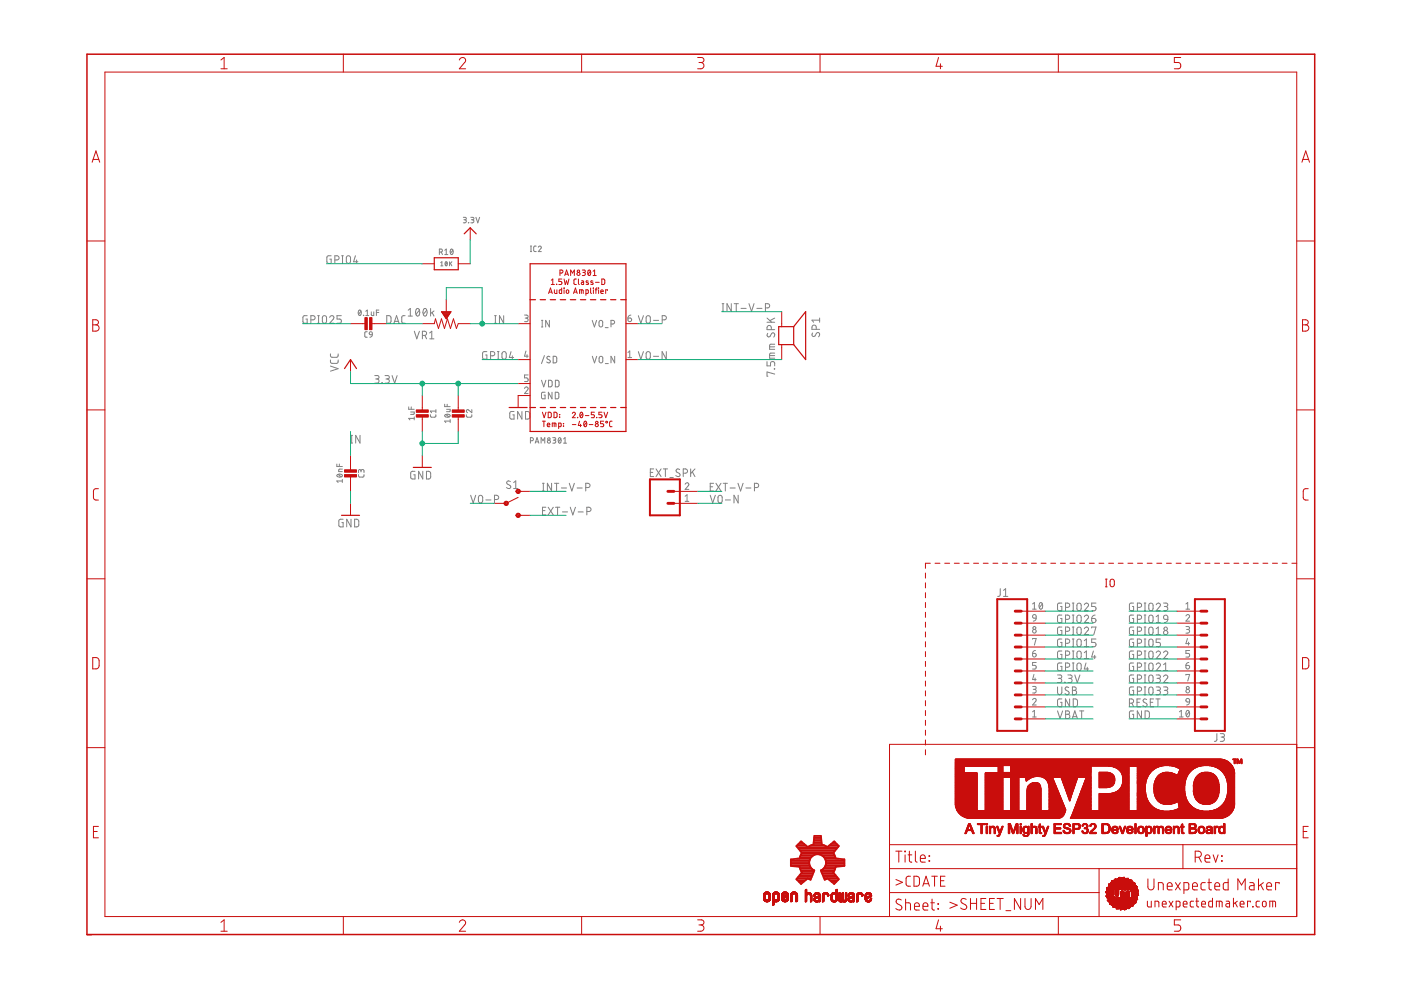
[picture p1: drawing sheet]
<svg xmlns="http://www.w3.org/2000/svg" width="297mm" height="210mm" viewBox="0 0 297 210" stroke-linecap="round" stroke-linejoin="round" font-family="sans-serif">
<g fill="none" stroke="#808080" stroke-width=".21">
<path d="M70.2 54.2l-.7 .1-.2 .1 .1 1.4 .8 .1v-1h-.3M71 55.1h.4a.44 .44 0 0 0 .5-.4 .44 .44 0 0 0-.5-.5h-.4v1.7M72.4 55.9h.4M72.4 54.2h.4M72.6 54.2v1.7M73.6 54.4l.3-.2 .3 .2 .1 1a.44 .44 0 0 1-.4 .5 .44 .44 0 0 1-.5-.5zM75.4 54.2l-.4 1.3h.9M75.6 55.1v.8M93.2 53.4l.5-.1v-.4l-.5-.1v1.2M93.5 55.7l.2-.2v.9M93.5 56.4h.4M93.6 53.4l.2 .6"/>
<path d="M94.3 53.1l.3-.3v1.2M94.3 54h.7M94.5 55.5a.4 .4 0 0 1 .3 .4 .4 .4 0 0 1-.3 .4l-.1-.4zM94.8 55.7l-.4 .5M95.3 55.5v.9M95.5 55.8l.3 .6M95.6 52.9l.1-.1a.58 .58 0 0 1 .4 .6 .58 .58 0 0 1-.4 .6l-.3-.6zM95.8 55.5l-.5 .5M96 53.1l-.5 .6M98.2 46.1h.5l.2 .2-.1 .2-.4 .1M98.6 46.6l.2 .1 .1 .3-.2 .2h-.5M99.3 47.2h.1"/>
<path d="M99.8 46.1h.5l.2 .2-.2 .3h-.4M100.2 46.6l.3 .2-.1 .3-.6 .1M100.9 46.1l.4 1.1 .4-1.1M112.5 53.3h.2M112.5 52.2h.2M112.6 52.2v1.1M113.7 52.2h-.4l-.1 .2v.8l.5 .1M114.1 52.4a.32 .32 0 0 1 .5-.2 .32 .32 0 0 1 .1 .5l-.6 .6h.7M65.1 66.9l-.6 .1-.2 .1-.1 1.1 .3 .3h.6v-.9h-.2M65.9 67.8h.5a.44 .44 0 0 0 .4-.4 .44 .44 0 0 0-.4-.5h-.5v1.6M67.4 68.5h.3M67.4 66.9h.3"/>
<path d="M67.5 66.9v1.6M68.5 67.1l.3-.2 .3 .2 .1 1a.44 .44 0 0 1-.4 .4 .44 .44 0 0 1-.5-.4zM69.9 67.3a.45 .45 0 0 1 .6-.4 .45 .45 0 0 1 .2 .7l-.8 .9h.9M70.1 76.3v.5l.3 .2h1.1l.2-.2v-.5M70.1 75v.5l.3 .3 1.1-.1 .2-.2v-.5M70.1 77.6l1.6 .6-1.6 .5M72.4 66.9h-.9v.7h.5a.45 .45 0 0 1 .4 .5 .45 .45 0 0 1-.4 .4h-.5M76.1 65.8h.1a.58 .58 0 0 1 .4 .5 .58 .58 0 0 1-.4 .6l-.3-.6zM76.5 66l-.5 .7M77 66.8h.1M77.6 66.9h.6M77.6 66l.3-.3v1.2"/>
<path d="M77.9 70.3l-.4 .1-.2 .2v.7l.6 .2M78.4 70.4h.4l.1 .6-.5-.1zM78.7 66.1v.6l.2 .2h.3v-.8M78.9 71l-.1 .3-.4 .2M79.5 79.6h.5a.36 .36 0 0 1 .4 .4 .36 .36 0 0 1-.4 .3h-.3M79.8 66.3h.5M80.3 65.7h-.5v1.2M81.6 79.6h.6a.36 .36 0 0 1 .3 .4 .36 .36 0 0 1-.3 .3h-.4M82 66.9l.6 .1 .3 .2v.9l-.3 .4h-.6zM83.1 79.6l.6 1.6 .5-1.6M83.5 68.5l.6-1.6 .5 1.6M83.7 68.1h.8"/>
<path d="M85.9 66.9l-.5 .1-.2 .3v1l.2 .2h.5M86.6 65.8l.4-.4v1.6M86.6 67h.8M87.8 70.2l.6 1.6 .5-1.6M88.3 65.5l.3-.1a.95 .95 0 0 1 0 1.6 1 1 0 0 1-.3-1.5zM88.9 65.8l-.7 .9M89.6 71.1h.4a.44 .44 0 0 0 .4-.4 .44 .44 0 0 0-.4-.5h-.4v1.6M89.9 65.5l.2-.1a.95 .95 0 0 1 0 1.6 1 1 0 0 1-.2-1.5zM90.1 71.1l.3 .7M90.5 65.8l-.8 .9M91.1 70.6l.4-.4v1.6M91.1 71.8h.9"/>
<path d="M91.3 65.4v1.6M91.6 66.3l.4 .7M92 65.9l-.7 .6M103.2 74.5l-.7 .1-.2 .2v1l.2 .3 .7 .1v-.9h-.2M104 75.4h.5a.44 .44 0 0 0 .4-.4 .44 .44 0 0 0-.4-.5h-.5v1.7M104.9 68.5h.3M104.9 66.9h.3M105 66.9v1.6M105.5 76.2h.3M105.5 74.5h.3M105.6 74.5v1.7M106.6 74.7l.3-.2 .3 .2 .1 1a.46 .46 0 0 1-.4 .5 .46 .46 0 0 1-.5-.5z"/>
<path d="M106.8 66.9v1.6l-.9-1.6v1.6M108.4 74.5l-.4 1.3h.9M108.6 75.4v.8M111.2 66.8h.5l.3 .3-.2 .3h-.4M111.5 74.4l-.3 1.1h.8M111.6 67.4a.38 .38 0 0 1 .4 .4 .38 .38 0 0 1-.4 .4h-.4M111.7 75.2v.6M112 79.5h-.8v.6h.5a.4 .4 0 0 1 .3 .4 .4 .4 0 0 1-.3 .4h-.5M114.8 67.9h.3M114.8 69.3h.3M115 67.9v1.4M115.4 75.4l-.6 1.7"/>
<path d="M116.5 67.9v1.4l-.8-1.4v1.4M116.6 75.7l-.5-.1-.1 .3 .5 .4a.38 .38 0 0 1 0 .7 .38 .38 0 0 1-.6-.2M117.3 75.5l.5 .1 .2 .2v.9l-.2 .2h-.5zM125.6 67.9l.4 1.4 .5-1.4M125.6 75.5l.4 1.4 .5-1.4M127.1 68h.6l.1 .9a.39 .39 0 0 1-.4 .4 .39 .39 0 0 1-.4-.4zM127.1 75.6h.6l.1 1a.39 .39 0 0 1-.4 .3 .39 .39 0 0 1-.4-.3zM128.3 69.5h.6M128.3 77.1h.7M129.5 68.7h.4a.39 .39 0 0 0 .4-.4 .39 .39 0 0 0-.4-.4h-.4v1.4M130.3 75.5v1.4l-.8-1.4v1.4M133.1 67.4h.5a.39 .39 0 0 1 .3 .5 .39 .39 0 0 1-.4 .3 .39 .39 0 0 1-.4-.4z"/>
<path d="M133.1 74.7l.4-.3v1.4M133.1 75.8h.8M133.8 66.8l-.6 .3-.1 .3M135.3 74.5l.6 1.7 .5-1.7M135.3 66.9l.6 1.6 .5-1.6M137.1 74.7l.3-.2 .4 .2 .1 1a.44 .44 0 0 1-.5 .5 .44 .44 0 0 1-.4-.5zM137.1 67.1l.3-.2 .4 .2 .1 1a.44 .44 0 0 1-.5 .4 .44 .44 0 0 1-.4-.4zM138.6 67.9h1M138.6 75.5h1M140.4 67.8h.4a.44 .44 0 0 0 .5-.4 .44 .44 0 0 0-.5-.5h-.4v1.6M141.3 74.5v1.7l-.9-1.7v1.7M153.1 66h.4"/>
<path d="M153.1 64.4h.4M153.3 64.4v1.6M155 64.4v1.6l-.9-1.6v1.6M155.7 64.4h.8M156.1 64.4v1.6M157.1 65.4h1.1M158.8 64.4l.5 1.6 .6-1.6M160.5 65.4h1M162.3 65.3h.4a.44 .44 0 0 0 .5-.5 .44 .44 0 0 0-.5-.4h-.4v1.6M162.6 76.7v.9h.8v-.6a.45 .45 0 0 1 .4-.3 .45 .45 0 0 1 .5 .3v.6M162.6 68.3h1.7M162.6 67.4l1 .9"/>
<path d="M162.8 70.7a.41 .41 0 0 0-.1 .6 .41 .41 0 0 0 .5 .1l.4-.6a.38 .38 0 0 1 .5-.2 .38 .38 0 0 1 .1 .5l-.2 .4M163.2 75.4h1.1M163.2 73.5h1.1M163.5 69.9v-.5a.46 .46 0 0 0-.4-.4 .46 .46 0 0 0-.5 .4v.5h1.7M164.2 78.2l.1 .1zM164.3 74.9h-1l-.1 .2v.8h1.1M164.3 73h-1l-.1 .3v.8h1.1M164.3 79.3l-1.7-.4v.9h.2M164.3 67.4l-1 .6M172.3 70.6l-.1 .2a.38 .38 0 0 0 .1 .5 .38 .38 0 0 0 .5-.1l.3-.5a.41 .41 0 0 1 .6-.1 .41 .41 0 0 1 0 .6l-.2 .2M173.1 69.8v-.4a.46 .46 0 0 0-.5-.5 .46 .46 0 0 0-.5 .5v.4h1.7M173.8 67.9h-1.7l.4 .4"/>
<path d="M173.8 67.4v.9M71.4 98.4v.5h1.2M71.9 98.4v.5M72.6 99.5h-.6l-.2 .2v.3h.8M74.4 93.9h.3M74.4 92.3h.3M74.6 92.3v1.6M76.3 92.3v1.6l-.9-1.6v1.6M76.5 99.9l.1-.3h.5l.1 .6M79.9 80.3a.44 .44 0 0 1 .5 .5 .44 .44 0 0 1-.5 .4h-.4M81 81.2h.1M82.1 80.3a.44 .44 0 0 1 .4 .5 .44 .44 0 0 1-.4 .4h-.5"/>
<path d="M86.7 86.3v.5h1.1M87.1 87.4h.7l-.1 .4-.6 .1M87.2 86.3v.5M87.8 88.7h-1.1l.2 .3M87.8 88.4v.6M88 99.9h-.6l-.3 .3v1.1l.2 .2 .7 .1v-.9h-.3M89.6 99.9v1.7l-.8-1.7v1.7M90.4 99.9l.6 .1 .3 .2v1.1l-.3 .2-.6 .1zM91.2 87.9l.1 .4 .2 .2 .8-.1 .1-.5M92.4 86.8v.7M92.4 87.2h-1.2l.3 .3M94.3 85.7v.5h1.1"/>
<path d="M94.3 88a.64 .64 0 0 1 .6-.2 .64 .64 0 0 1 .5 .4 .64 .64 0 0 1-.6 .3 .64 .64 0 0 1-.5-.5zM94.5 87.9l.7 .5M94.7 86.8h.7v.5h-.7M94.8 85.7v.5M95.4 89.3h-1.1l.2 .3M95.4 89v.6M98.9 87.9v.4l.2 .2 .8-.1 .1-.5M100 86.8v.7l-.6-.5a.32 .32 0 0 0-.5 0 .32 .32 0 0 0 .2 .5M109 87.2l-.7 .1-.2 .2v1l.2 .3 .7 .1v-.9h-.3M110.7 87.2v1.7l-1-1.7v1.7M111.2 82.4a.38 .38 0 0 1 .5-.3 .38 .38 0 0 1 .2 .6l-.7 .7h.8M111.4 87.2l.6 .1 .3 .2v.9l-.3 .4-.6 .1z"/>
<path d="M112.5 93.5l.5-.2v-.4l-.5-.1v1.2M113.5 94l.4-1.2 .4 1.2M113.6 93.7h.6M114.7 94v-1.2l.4 .7 .4-.7v1.2M114.8 80.6l.5 1.4 .4-1.4M115.6 83.2h-.6l-.2 .2v.8l.2 .3 .6 .1v-.8h-.3M116.3 80.6h.5l.2 .3 .1 .7-.3 .4h-.5zM117 83.2v1.4l-.7-1.4v1.4M117.2 92.8h.5l.1 .2-.1 .3h-.4M117.5 93.3l.3 .2v.2l-.1 .2-.5 .1M117.7 83.2h.6l.2 .2v.9l-.2 .2-.6 .1zM117.8 80.6h.5l.2 .3v.7l-.2 .4h-.5z"/>
<path d="M118.5 92.9l.1-.1a.59 .59 0 0 1 .4 .6 .59 .59 0 0 1-.4 .5l-.3-.5zM118.9 93.1l-.5 .6M119.5 94h.6M119.5 93.1l.3-.3v1.2M138.6 99.4h-.7v1.6h.7M139.1 99.4l1.1 1.6M140.2 99.4l-1.1 1.6M140.6 99.4h.9M141.1 99.4v1.6M144.1 99.6a.41 .41 0 0 0-.6-.1 .41 .41 0 0 0-.1 .5l.6 .4a.41 .41 0 0 1 .1 .6 .41 .41 0 0 1-.7-.1l-.1-.1M146.4 99.4v1.6M147.3 99.4l-.9 1"/>
<path d="M71.4 100.7a.67 .67 0 0 1 1.2 .2 .65 .65 0 0 1-.6 .3 .65 .65 0 0 1-.6-.5zM71.7 100.6l.6 .5M72.6 102h-1.2l.3 .3M72.6 101.7v.6M72.7 110.1h-.5l-.3 .2v1.2l.2 .2h.6v-.9h-.2M74.4 110.1v1.6l-.9-1.6v1.6M75.2 110.1h.6l.3 .3v1l-.3 .3h-.6zM76 100.6l.1 .4 .2 .2 .7-.1 .2-.5M76.5 100.1v-.4l-.3-.2-.2 .2v.5M99.8 105l.5 1.6 .6-1.6M101.6 105.2l.3-.2 .3 .2 .1 1a.46 .46 0 0 1-.4 .4 .46 .46 0 0 1-.5-.4zM103 106h1.1"/>
<path d="M104.8 105.9h.5a.46 .46 0 0 0 .4-.4 .46 .46 0 0 0-.4-.5h-.5v1.6M108.2 102.1l-.4-.1-.4 .3 .1 .3 .6 .3a.38 .38 0 0 1 .1 .5 .38 .38 0 0 1-.5 .2l-.3-.2M108.9 102.3l.4-.3v1.6M108.9 103.6h.9M115 104.1h.4M115 102.5h.4M115 108.3h.5M115.2 102.5v1.6M115.7 107.5h-.7v1.7h.7M116.2 107.5l1.1 1.7M116.9 102.5v1.6l-.8-1.6v1.6M117.3 107.5l-1.1 1.7"/>
<path d="M117.6 102.5h.9M117.8 107.5h.9M118 102.5v1.6M118.2 107.5v1.7M119 103.5h1.1M119.3 108.5h1M120.7 102.5l.5 1.6 .6-1.6M120.9 107.5l.6 1.7 .5-1.7M122.4 103.5h1M122.6 108.5h1.1M124.2 103.4h.5a.46 .46 0 0 0 .4-.5 .46 .46 0 0 0-.4-.4h-.5v1.6M124.4 108.5h.5a.46 .46 0 0 0 .4-.5 .46 .46 0 0 0-.4-.5h-.5v1.7"/>
<path d="M137.9 100.2h.5M142 101.2h.7M144.9 100.3h.4a.46 .46 0 0 0 .5-.4 .46 .46 0 0 0-.5-.5h-.4v1.6M145.3 102.7a.39 .39 0 0 1 .5-.3 .39 .39 0 0 1 .1 .6l-.6 .8h.7M145.3 105.2l.4-.3v1.4M145.3 106.3h.7M146.8 100.1l.5 .9M150.6 105l.5 1.6 .6-1.6M150.6 103.2h.5M151.3 102.5h-.7v1.6h.7M151.8 102.5l1.1 1.6M152.4 105.2l.3-.2 .3 .2 .1 1a.44 .44 0 0 1-.4 .4 .44 .44 0 0 1-.5-.4z"/>
<path d="M152.9 102.5l-1.1 1.6M153.3 102.5h.9M153.8 102.5v1.6M153.8 106h1.1M154.8 103.5h1.1M156.5 102.5l.5 1.6 .5-1.6M156.5 105v1.6l-.9-1.6v1.6M158.1 103.5h1.1M160 103.4h.4a.46 .46 0 0 0 .5-.5 .46 .46 0 0 0-.5-.4h-.4v1.6M212.1 124.8l-.1 1.4-.2 .2h-.3M212.8 126.4h.9M212.8 125.2l.4-.4v1.6"/>
<path d="M218.9 138.5h.5a.39 .39 0 0 1 .3 .5 .39 .39 0 0 1-.4 .3 .39 .39 0 0 1-.4-.4zM218.9 128.1l.4-.3v1.4M218.9 135.5v-.1h.8l-.4 1.4M218.9 129.2h.8M219 130.4h.6l.1 .7-.7-.1zM219.5 137.9l-.3 .1-.3 .5M219.7 131.1l-.1 .3-.5 .3M220.5 127.8h.2a.76 .76 0 0 1 .4 .7 .76 .76 0 0 1-.5 .6l-.3-.6zM221 128.1l-.6 .7M225.1 127.9h-.7l-.2 .2v1l.2 .4h.7v-.9h-.2M225.1 130.4h-.7l-.2 .2v1.1l.2 .3h.7v-.9h-.2M225.1 132.9l-.7 .1-.2 .2v1l.2 .4h.7v-.9h-.2"/>
<path d="M225.1 138h-.7l-.2 .3v1l.2 .3 .7 .1v-1h-.2M225.1 135.5h-.7l-.2 .2v1.1l.2 .3h.7v-.9h-.2M225.9 128.8h.5a.46 .46 0 0 0 .4-.5 .46 .46 0 0 0-.4-.4h-.5v1.6M225.9 131.3h.5a.46 .46 0 0 0 .4-.4 .46 .46 0 0 0-.4-.5h-.5v1.6M225.9 133.9h.5a.46 .46 0 0 0 .4-.5 .46 .46 0 0 0-.4-.5h-.5v1.7M225.9 138.9h.5a.46 .46 0 0 0 .4-.4 .46 .46 0 0 0-.4-.5h-.5v1.7M225.9 136.4h.5a.46 .46 0 0 0 .4-.5 .46 .46 0 0 0-.4-.4h-.5v1.6M227.4 129.5h.3M227.4 127.9h.3M227.4 132h.3M227.4 130.4h.3M227.4 134.6h.3"/>
<path d="M227.4 132.9h.3M227.4 139.7h.3M227.4 138h.3M227.4 137.1h.3M227.4 135.5h.3M227.5 127.9v1.6M227.5 130.4v1.6M227.5 132.9v1.7M227.5 135.5v1.6M227.5 138v1.7M228.5 128l.3-.1 .3 .1 .1 1.1a.46 .46 0 0 1-.4 .4 .46 .46 0 0 1-.5-.4zM228.5 130.5l.3-.1 .3 .1 .1 1.1a.46 .46 0 0 1-.4 .4 .46 .46 0 0 1-.5-.4z"/>
<path d="M228.5 133.1l.3-.2 .3 .2 .1 1a.46 .46 0 0 1-.4 .5 .46 .46 0 0 1-.5-.5zM228.5 138.2l.3-.2 .3 .2 .1 1a.46 .46 0 0 1-.4 .5 .46 .46 0 0 1-.5-.5zM228.5 135.6l.3-.1 .3 .1 .1 1.1a.46 .46 0 0 1-.4 .4 .46 .46 0 0 1-.5-.4zM229.9 128.2a.44 .44 0 0 1 .6-.3 .44 .44 0 0 1 .2 .7l-.8 .9h.9M229.9 130.8a.44 .44 0 0 1 .6-.4 .44 .44 0 0 1 .2 .7l-.8 .9h.9M229.9 133.3a.44 .44 0 0 1 .6-.3 .44 .44 0 0 1 .2 .7l-.8 .9h.9M229.9 139.7h.9M229.9 138.4l.4-.4v1.7M229.9 135.8l.4-.3v1.6M229.9 137.1h.9M231.5 131.1h.5a.45 .45 0 0 1 .4 .5 .45 .45 0 0 1-.5 .4 .45 .45 0 0 1-.4-.4zM231.5 133.1v-.2h.9l-.5 1.7"/>
<path d="M231.8 138l-.3 1.3h.9M232.1 138.9v.8M232.2 130.4l-.6 .3-.1 .4M232.4 127.9h-.9v.7h.5a.46 .46 0 0 1 .4 .4 .46 .46 0 0 1-.4 .5h-.5M232.4 135.5h-.9v.7h.5a.46 .46 0 0 1 .4 .5 .46 .46 0 0 1-.4 .4h-.5M240.3 135.5h-.6l-.2 .2v1.1l.2 .3h.6v-.9h-.2M240.3 132.9l-.6 .1-.2 .2v1l.2 .4h.6v-.9h-.2M240.3 127.9h-.6l-.2 .2v1l.2 .4h.6v-.9h-.2M240.3 138h-.6l-.2 .3v1l.2 .3 .6 .1v-1h-.2M240.3 130.4h-.6l-.2 .2v1.1l.2 .3h.6v-.9h-.2M241.2 136.4h.4a.46 .46 0 0 0 .4-.5 .46 .46 0 0 0-.4-.4h-.4v1.6M241.2 133.9h.4a.46 .46 0 0 0 .4-.5 .46 .46 0 0 0-.4-.5h-.4v1.7"/>
<path d="M241.2 128.8h.4a.46 .46 0 0 0 .4-.5 .46 .46 0 0 0-.4-.4h-.4v1.6M241.2 138.9h.4a.46 .46 0 0 0 .4-.4 .46 .46 0 0 0-.4-.5h-.4v1.7M241.2 131.3h.4a.46 .46 0 0 0 .4-.4 .46 .46 0 0 0-.4-.5h-.4v1.6M242.6 129.5h.4M242.6 127.9h.4M242.6 132h.4M242.6 130.4h.4M242.6 134.6h.4M242.6 132.9h.4M242.6 139.7h.4M242.6 138h.4M242.6 137.1h.4"/>
<path d="M242.6 135.5h.4M242.8 127.9v1.6M242.8 130.4v1.6M242.8 132.9v1.7M242.8 135.5v1.6M242.8 138v1.7M243.7 135.6l.3-.1 .3 .1 .2 1.1a.46 .46 0 0 1-.5 .4 .46 .46 0 0 1-.4-.4zM243.7 133.1l.3-.2 .3 .2 .2 1a.46 .46 0 0 1-.5 .5 .46 .46 0 0 1-.4-.5zM243.7 128l.3-.1 .3 .1 .2 1.1a.46 .46 0 0 1-.5 .4 .46 .46 0 0 1-.4-.4zM243.7 138.2l.3-.2 .3 .2 .2 1a.46 .46 0 0 1-.5 .5 .46 .46 0 0 1-.4-.5zM243.7 130.5l.3-.1 .3 .1 .2 1.1a.46 .46 0 0 1-.5 .4 .46 .46 0 0 1-.4-.4zM245.1 128.2a.44 .44 0 0 1 .7-.3 .44 .44 0 0 1 .1 .7l-.8 .9h.9"/>
<path d="M245.1 138.4a.44 .44 0 0 1 .7-.3 .44 .44 0 0 1 .1 .6l-.8 1h.9M245.1 132h.9M245.1 134.6h.9M245.1 133.3l.5-.4v1.7M245.1 130.8l.5-.4v1.6M246 135.5h-.9v.7h.6a.46 .46 0 0 1 .4 .5 .46 .46 0 0 1-.4 .4h-.6M246.7 127.9h.5a.36 .36 0 0 1 .4 .3 .36 .36 0 0 1-.4 .4h-.3M246.7 138.4a.44 .44 0 0 1 .6-.3 .44 .44 0 0 1 .2 .6l-.8 1h.9M246.8 130.5l.3-.1 .4 .1 .1 .8-.8-.1-.1-.3zM247.1 128.6a.46 .46 0 0 1 .5 .4 .46 .46 0 0 1-.5 .5h-.4M247.6 131.3l-.1 .4-.6 .3M251.4 130.6a.38 .38 0 0 1 .6-.3 .38 .38 0 0 1 .1 .6l-.7 .8h.8"/>
<path d="M251.4 132.8l.6 .1 .2 .2-.2 .3-.4 .1M251.4 129.2h.8M251.4 128.1l.4-.3v1.4M251.8 135.4l-.4 1.1h.8M251.8 133.5a.39 .39 0 0 1 .4 .3 .39 .39 0 0 1-.4 .4h-.4M252 136.1v.7M252.2 137.9h-.8v.6h.5a.4 .4 0 0 1 .3 .4 .4 .4 0 0 1-.3 .4h-.5M218.9 148.4a.38 .38 0 0 1 .6-.3 .38 .38 0 0 1 .1 .6l-.7 .8h.8M218.9 145.5l.6 .1 .2 .2-.2 .3-.4 .1M218.9 150.9l.4-.3v1.4M218.9 152h.8M219.2 143l-.3 1.1h.8"/>
<path d="M219.3 146.2a.39 .39 0 0 1 .4 .3 .39 .39 0 0 1-.4 .4h-.4M219.5 143.8v.6M219.7 140.5h-.8v.6h.5a.4 .4 0 0 1 .3 .4 .4 .4 0 0 1-.3 .4h-.5M224.2 143.1h.5a.36 .36 0 0 1 .4 .4 .36 .36 0 0 1-.4 .3h-.3M224.2 145.6v1.2a.46 .46 0 0 0 .5 .5 .46 .46 0 0 0 .4-.5v-1.2M224.2 150.7l.5 1.7 .6-1.7M224.7 143.8a.46 .46 0 0 1 .4 .5 .46 .46 0 0 1-.4 .4h-.5M225.1 148.2h-.7l-.2 .2v1.1l.2 .3h.7v-.9h-.2M225.1 140.6h-.7l-.2 .2v1l.2 .4h.7v-.9h-.2M225.7 144.7h.1zM225.9 141.5h.5a.46 .46 0 0 0 .4-.5 .46 .46 0 0 0-.4-.4h-.5v1.6M225.9 150.7h.5a.36 .36 0 0 1 .4 .4 .36 .36 0 0 1-.4 .3 .46 .46 0 0 1 .4 .5 .46 .46 0 0 1-.4 .5h-.5z"/>
<path d="M225.9 151.4h.5M226.4 143.1h.5a.36 .36 0 0 1 .4 .4 .36 .36 0 0 1-.4 .3h-.3M226.6 145.8l-.2-.1a.38 .38 0 0 0-.5 .1 .38 .38 0 0 0 .1 .5l.5 .3a.44 .44 0 0 1-.1 .7 .44 .44 0 0 1-.6-.3M226.8 148.2v1.6l-.9-1.6v1.6M226.9 143.8a.46 .46 0 0 1 .4 .5 .46 .46 0 0 1-.4 .4h-.5M227.4 142.2h.3M227.4 140.6h.3M227.4 152.4l.5-1.7 .5 1.7M227.4 145.6h.4a.36 .36 0 0 1 .4 .4 .36 .36 0 0 1-.4 .4 .46 .46 0 0 1 .5 .4 .46 .46 0 0 1-.5 .5h-.4zM227.4 146.4h.4M227.5 152h.8M227.5 148.2h.7l.2 .3 .1 .9-.3 .4h-.7z"/>
<path d="M227.5 140.6v1.6M227.9 143.1l.5 1.6 .6-1.6M228.5 140.7l.3-.1 .3 .1 .1 1.1a.46 .46 0 0 1-.4 .4 .46 .46 0 0 1-.5-.4zM228.9 150.7h.9M229.3 150.7v1.7M230.3 140.6l-.4 1.2h.9M230.5 141.5v.7M239.5 149.1h.4a.46 .46 0 0 0 .4-.5 .46 .46 0 0 0-.4-.4h-.4v1.6M240 149.1l.3 .7M240.3 150.7h-.6l-.2 .3v1l.2 .3 .6 .1v-1h-.2M240.3 143.1h-.6l-.2 .2v1.1l.2 .3h.6v-.9h-.2M240.3 145.6l-.6 .1-.2 .2v1l.2 .4h.6v-.9h-.2"/>
<path d="M240.3 140.6h-.6l-.2 .2v1l.2 .4h.6v-.9h-.2M241.1 148.9h.5M241.2 144h.4a.46 .46 0 0 0 .4-.4 .46 .46 0 0 0-.4-.5h-.4v1.6M241.2 146.6h.4a.46 .46 0 0 0 .4-.5 .46 .46 0 0 0-.4-.5h-.4v1.7M241.2 141.5h.4a.46 .46 0 0 0 .4-.5 .46 .46 0 0 0-.4-.4h-.4v1.6M241.8 148.2h-.7v1.6h.7M242 150.7v1.7l-.9-1.7v1.7M242.6 144.7h.4M242.6 143.1h.4M242.6 147.3h.4M242.6 145.6h.4M242.6 142.2h.4"/>
<path d="M242.6 140.6h.4M242.8 140.6v1.6M242.8 143.1v1.6M242.8 145.6v1.7M242.8 150.7l.6 .1 .2 .2 .1 .9-.3 .4-.6 .1zM243.1 148.3l-.2-.1a.38 .38 0 0 0-.5 .1 .38 .38 0 0 0 .1 .6l.5 .2a.44 .44 0 0 1 0 .7 .44 .44 0 0 1-.7-.2M243.7 143.2l.3-.1 .3 .1 .2 1.1a.46 .46 0 0 1-.5 .4 .46 .46 0 0 1-.4-.4zM243.7 145.8l.3-.2 .3 .2 .2 1a.46 .46 0 0 1-.5 .5 .46 .46 0 0 1-.4-.5zM243.7 140.7l.3-.1 .3 .1 .2 1.1a.46 .46 0 0 1-.5 .4 .46 .46 0 0 1-.4-.4zM243.9 148.9h.5M244.6 148.2h-.7v1.6h.7M245.1 148.2h.9"/>
<path d="M245.1 143.1h.6a.36 .36 0 0 1 .3 .4 .36 .36 0 0 1-.3 .3h-.4M245.1 145.6h.6a.36 .36 0 0 1 .3 .4 .36 .36 0 0 1-.3 .4h-.4M245.1 140.9a.44 .44 0 0 1 .7-.3 .44 .44 0 0 1 .1 .7l-.8 .9h.9M245.5 148.2v1.6M245.6 143.8a.46 .46 0 0 1 .4 .5 .46 .46 0 0 1-.4 .4h-.5M245.6 146.4a.46 .46 0 0 1 .4 .4 .46 .46 0 0 1-.4 .5h-.5M246.7 143.5a.44 .44 0 0 1 .6-.4 .44 .44 0 0 1 .2 .7l-.8 .9h.9M246.7 145.6h.5a.36 .36 0 0 1 .4 .4 .36 .36 0 0 1-.4 .4h-.3M246.7 142.2h.9M246.7 140.9l.4-.3v1.6M247.1 146.4a.46 .46 0 0 1 .5 .4 .46 .46 0 0 1-.5 .5h-.4M250.1 152h.7"/>
<path d="M250.1 150.9l.4-.3v1.4M251.4 141.1h.5a.39 .39 0 0 1 .3 .4 .39 .39 0 0 1-.4 .3 .39 .39 0 0 1-.4-.3zM251.4 143.2v-.2h.8l-.4 1.4M251.5 148.2h.6l.1 .6h-.7zM251.6 150.7l.1-.1a.69 .69 0 0 1 .5 .7 .69 .69 0 0 1-.5 .7l-.3-.7zM252.1 140.5l-.4 .1-.3 .5M252.1 150.9l-.6 .8M252.2 148.8l-.1 .4-.5 .3M258 155.6v1.4l-.5 .2M258.7 155.6h.5a.36 .36 0 0 1 .4 .3 .36 .36 0 0 1-.4 .4h-.3M259.2 156.3a.46 .46 0 0 1 .4 .4 .46 .46 0 0 1-.4 .5h-.5"/>
<circle cx="116.4" cy="93.1" r=".26"/>
<circle cx="116.4" cy="93.6" r=".32"/>
<circle cx="219.3" cy="133.8" r=".39"/>
<circle cx="219.3" cy="133.1" r=".31"/>
<circle cx="247.1" cy="133.3" r=".36"/>
<circle cx="247.2" cy="134.1" r=".46"/>
<circle cx="251.8" cy="145.8" r=".31"/>
<circle cx="251.8" cy="146.5" r=".39"/>
</g>
<g fill="none" stroke="#c90d0c" stroke-width=".21">
<path d="M22.2 15.3h252.7v179h-252.7zM46.8 12.7l.7-.5v2.4M46.8 14.6h1.4M72.8 11.5v3.8M97.4 12.7a.65 .65 0 0 1 .9-.5 .65 .65 0 0 1 .2 1.1l-1.1 1.3h1.3M123.3 11.5v3.8M147.9 12.2h.8a.53 .53 0 0 1 .6 .5 .53 .53 0 0 1-.6 .6h-.5M148.6 13.3a.67 .67 0 0 1 .6 .6 .67 .67 0 0 1-.6 .7h-.7M173.9 11.5v3.8M199 12.2l-.5 1.9h1.3M199.4 13.5v1.1M224.4 11.5v3.8"/>
<path d="M250.3 12.2h-1.3v1.1h.8a.68 .68 0 0 1 .6 .6 .68 .68 0 0 1-.6 .7h-.8M19.5 34.4l.8-2.4 .8 2.4M19.7 33.8h1.2M276 34.4l.8-2.4 .8 2.4M276.2 33.8h1.2M18.4 51.1h3.8M89.5 55.9h2.6M97.2 55.9h2.5M99.7 48.3v2.5M116.9 59.4l.3-.2v1.1M118.7 57.9h.5l.2-.3-.1-.2-.6-.1v1.1M119.1 59.2h-.6v.5h.4a.34 .34 0 0 1 .2 .3 .34 .34 0 0 1-.2 .3h-.4"/>
<path d="M119.6 59.2l.2 1.1 .3-.8 .3 .8 .2-1.1M119.7 58.4l.4-1.1 .4 1.1M119.8 58.1h.6M121 58.4v-1.1l.4 .6 .4-.6v1.1M122.2 59.2h-.4l-.1 .2v.8l.5 .1M122.6 59.2v.9l.2 .2M123.3 59.5l.4 .1v.1v.6h-.4v-.3l.4-.1M123.5 57.3h.5l.1 .1-.1 .3-.4 .1M123.8 57.8l.2 .1 .1 .3-.2 .2h-.4M124.7 59.6h-.4l-.1 .1 .6 .3v.2l-.5 .1M124.8 57.3a.58 .58 0 0 1 .5 .5 .58 .58 0 0 1-.5 .6l-.2-.6zM125.2 57.5l-.5 .6"/>
<path d="M125.7 59.6h-.4l-.1 .1 .6 .3v.2l-.6 .1M125.8 58.4h.6M125.8 57.5l.3-.2v1.1M126.3 59.9h.7M127.6 59.2h.4l.2 .2v.7l-.2 .2h-.4zM274.9 51.1h3.8M19.7 67.8h.6a.54 .54 0 0 1 .6 .5 .54 .54 0 0 1-.6 .6 .67 .67 0 0 1 .7 .6 .67 .67 0 0 1-.7 .7h-.6zM19.7 68.9h.6M74.3 68.6h3.3M74.3 76.2v2.6M78.6 68.6h3.3M89.5 68.6h2.6l.2-1 .7 2 .6-2 .6 2 .7-2 .6 2 .6-2 .7 2 .4-1h2.5"/>
<path d="M93.6 66.1h2l-1 1.5zM93.7 66.2h1.9M93.7 66.3h1.8M93.8 66.4h1.6M93.9 66.5h1.4M94 66.7h1.2M94.1 66.8h1.1M94.1 66.9h1M94.2 67h.8M94.3 67.1h.6M94.4 67.3h.4M94.5 67.4h.3"/>
<path d="M94.6 67.5h.1M94.6 63.5v2.6M109.9 68.6h2.5M109.9 76.2h2.5M116.3 62.2l.4-1.1 .4 1.1M116.4 61.9h.6M116.9 60.3h.6M117.5 61.4v.6l.3 .2h.3v-.8M118 60.3h.1M119.1 61.1v1.1h-.4l-.1-.6 .5-.2M119.6 61.1h.1M119.6 61.4v.8"/>
<path d="M121.6 62.2l.4-1.1 .4 1.1M121.7 61.9h.6M122.9 62.2v-.8l.6 .1 .2 .7M123.3 61.4v.8M124.2 62.2l.5-.1v-.6l-.5-.1v1.2M125.2 61.1v.9l.2 .2M125.8 61.1h.1M125.8 61.4v.8M126.2 61.4h.4M126.6 61.1l-.2 .1-.1 1M126.9 61.1h.1M126.9 61.4v.8"/>
<path d="M127.4 61.8h.5a.27 .27 0 0 0-.2-.3 .27 .27 0 0 0-.3 .2v.4l.5 .1M128.8 61.6v-.2h-.4v.8M132.7 68.6h2.6M132.7 76.2h2.6M165.7 66.1v3.2M165.7 73.1v3.1M276.2 67.8h.6a.54 .54 0 0 1 .6 .5 .54 .54 0 0 1-.6 .6 .67 .67 0 0 1 .7 .6 .67 .67 0 0 1-.7 .7h-.6zM276.2 68.9h.6M18.4 86.9h3.8M74.3 96.6v3.3M89.5 83.9v3.3M89.5 88.2v3.3"/>
<path d="M89.5 96.6v2.5M97.2 83.9v3.3M97.2 88.2v3.3M109.9 81.3h2.5M112.4 83.9h-2.5v2.5M115 87.4l.4 1.2 .4-1.2M115 89.3h.6M115.3 89.3v1.2M116 90.1h.6a.28 .28 0 0 0-.2-.4 .28 .28 0 0 0-.4 .3l.1 .4 .5 .1M116.2 87.4h.5l.2 .2v.8l-.2 .1-.5 .1zM117.1 90.5v-.8l.8 .1v.7M117.5 87.4h.4l.2 .2v.8l-.2 .1-.4 .1z"/>
<path d="M117.5 89.7v.8M118.4 90.5l.5-.1v-.7h-.5v1.2M118.6 87.9h.1M118.6 88.4h.1M119.4 89.8h.1M119.4 90.3h.1M121.3 87.7a.32 .32 0 0 1 .5-.3 .32 .32 0 0 1 .1 .5l-.6 .7h.7M121.3 90h.8M122.4 88.6h.1M122.9 89.3l-.3 .9h.7M123.1 87.5l.1-.1a.6 .6 0 0 1 .4 .6 .6 .6 0 0 1-.4 .6l-.3-.6zM123.1 90v.5"/>
<path d="M123.5 87.7l-.5 .6M123.9 89.4l.1-.1a.6 .6 0 0 1 .4 .6 .6 .6 0 0 1-.4 .6l-.2-.6zM124.1 88.1h.8M124.4 89.6l-.6 .6M124.9 90h.8M126 87.4h-.6v.5h.4a.32 .32 0 0 1 .2 .3 .32 .32 0 0 1-.2 .4h-.4M126.5 88.6h.1M127.6 87.4h-.6v.5h.4a.32 .32 0 0 1 .2 .3 .32 .32 0 0 1-.2 .4h-.4M128 89.3h-.7v.5h.4a.32 .32 0 0 1 .3 .3 .32 .32 0 0 1-.3 .4h-.4M128.1 87.4l.3 1.2 .4-1.2M129.8 89.3h-.4l-.2 .3 .1 .7 .5 .2M274.9 86.9h3.8"/>
<path d="M20.9 103.6h-.6a.51 .51 0 0 0-.5 .5v1.5l.4 .4h.7M74.3 100.9v3.3M74.3 106.7v2.6M109.9 105.5l-2.6 1.2h-2.5M109.9 109.3h2.5M109.9 104.2h2.5M142.9 104.2h5.1M142.9 106.7h5.1M197.3 119.4h-1.1v1.1M198.2 119.4h1.1M200.3 119.4h1M202.3 119.4h1.1"/>
<path d="M204.4 119.4h1M206.4 119.4h1.1M208.5 119.4h1M210.5 119.4h1.1M212.6 119.4h1M214.6 119.4h1M216.6 119.4h1.1M218.7 119.4h1M220.7 119.4h1.1M222.8 119.4h1M224.8 119.4h1.1M226.9 119.4h1"/>
<path d="M228.9 119.4h1.1M230.9 119.4h1.1M233 119.4h1M235.1 119.4h1M237.1 119.4h1M239.1 119.4h1.1M241.2 119.4h1M243.2 119.4h1.1M245.3 119.4h1M247.3 119.4h1M249.4 119.4h1M251.4 119.4h1"/>
<path d="M253.4 119.4h1.1M255.5 119.4h1M257.5 119.4h1.1M259.6 119.4h1M261.6 119.4h1.1M263.7 119.4h1M265.7 119.4h1.1M267.8 119.4h1M269.8 119.4h1M271.8 119.4h1.1M273.9 119.4h1M277.4 103.6h-.6a.51 .51 0 0 0-.5 .5l.1 1.7 .4 .2h.6"/>
<path d="M18.4 122.7h3.8M19.7 139.4h.9l.4 .5v1.3l-.1 .3-.3 .3h-.9zM196.2 121.5v1.1M196.2 123.6v1.1M196.2 125.7v1M196.2 127.7v1.1M196.2 129.8v1.1M196.2 131.9v1.1M196.2 134v1.1M196.2 136.1v1.1M196.2 138.2v1M216.5 139.7h5.1"/>
<path d="M216.5 137.2h5.1M216.5 134.7h5.1M216.5 132.1h5.1M216.5 129.6h5.1M234.4 124.4h.3M234.4 122.8h.3M234.5 122.8v1.6M235.5 122.9l.3-.1 .3 .1 .2 1.1a.46 .46 0 0 1-.5 .4 .46 .46 0 0 1-.4-.4zM249.5 139.7h5.1M249.5 137.2h5.1M249.5 134.7h5.1M249.5 132.1h5.1"/>
<path d="M249.5 129.6h5.1M274.9 122.7h3.8M276.2 139.4h.9l.4 .5v1.5l-.4 .4h-.9zM18.4 158.5h3.8M196.2 140.2v1.1M196.2 142.3v1.1M196.2 144.4v1.1M196.2 146.5v1.1M196.2 148.5v1.1M196.2 150.6v1.1M196.2 152.7v1.1M196.2 154.8v1.1"/>
<path d="M196.2 156.9v1.1M196.2 159v1M216.5 152.4h5.1M216.5 149.9h5.1M216.5 147.3h5.1M216.5 144.8h5.1M216.5 142.3h5.1M249.5 152.4h5.1M249.5 149.9h5.1M249.5 147.3h5.1M249.5 144.8h5.1M249.5 142.3h5.1"/>
<path d="M274.9 157.8h-86.3v36.5M274.9 158.5h3.8M19.8 176.3h.8M20.9 175.2h-1.1v2.4h1.1M188.6 179.1h86.3M250.8 179.1v5.1M276.3 176.3h.8M277.4 175.2h-1.1v2.4h1.1M18.4 198.2h1M46.8 195.6l.7-.6v2.4M46.8 197.4h1.4M72.8 194.3v3.8"/>
<path d="M97.4 195.6a.65 .65 0 0 1 .9-.5 .65 .65 0 0 1 .2 1l-1.1 1.3h1.3M123.3 194.3v3.8M147.9 195h.8a.54 .54 0 0 1 .6 .6 .54 .54 0 0 1-.6 .5h-.5M148.6 196.1a.67 .67 0 0 1 .6 .7 .67 .67 0 0 1-.6 .6h-.7M161.9 190.5h.4M161.9 190.5l.4 .1M161.9 190.4h.4M161.9 190.3h.4M161.9 190.2h.4M161.9 190.1h.4M161.9 190h.4M161.9 189.9h.4"/>
<path d="M161.9 189.8h.4M161.9 190.6h.4M161.9 189.7h.4M161.9 190.8h.6M161.9 190.7h.5M161.9 189.6h.4M161.9 190.8h1.4M162 190.9h1.3M162 189.4h1.3M162 189.4h1.2M162.1 191h1.1M162.1 189.4h1.1"/>
<path d="M162.1 189.3h1M162.1 191.1h1M162.2 189.3h.9M162.2 189.2h.8M162.3 189.7l-.4 .1M162.4 191.2h.5M162.4 189.6h-.5M162.4 189.1h.5M162.5 189.5l-.6 .1M162.5 191.2h.3M162.8 189.5l.5 .1M162.9 189.6h.4"/>
<path d="M162.9 190.6h.4M162.9 189.7h.4M163 190.5h.3M163 190.4h.3M163 190.3h.3M163 190.2h.3M163 190.1h.3M163 190h.3M163 189.9h.3M163 189.8h.3M163 191.1h-.8M163.2 190.9h-1.2"/>
<path d="M163.3 189.5h-1.4M163.3 190.8h-.5M163.3 190.7h-.4M163.8 191.5h.4M163.8 190.5h.4M163.8 191.4h.4M163.8 191.6h.4M163.8 191.7h.4M163.8 191.3h.4M163.8 191.2h.4M163.8 190.8h1.4M163.8 190.8h.6"/>
<path d="M163.8 190.7h.5M163.8 190.6l.5 .1M163.8 190.6h.4M163.8 190.4h.4M163.8 190.3h.4M163.8 190.2h.4M163.8 190.1h.4M163.8 190h.4M163.8 189.9h.4M163.8 189.8h.4M163.8 189.7h.4M163.9 191.9h.1"/>
<path d="M163.9 189.5h1.3M163.9 189.4h1.2M164 189.4h1.1M164 189.3h1M164.1 189.3h.9M164.1 191.9h-.3M164.1 191.8h-.3M164.2 189.2h.7M164.2 191.7l-.4 .1M164.2 189.7h-.4M164.3 189.6l-.5 .1M164.3 189.6h-.5"/>
<path d="M164.3 189.1h.5M164.4 189.5l-.5 .1M164.4 191.2h.3M164.7 190.8h.5M164.7 189.5h.5M164.8 189.6h.4M164.8 191.2h-1M164.8 190.6h.4M164.8 190.6h.5M164.8 189.7h.5M164.9 190.5h.4M164.9 189.8h.4"/>
<path d="M164.9 189.7h.4M164.9 190.4h.4M164.9 190.3h.4M164.9 190.2h.4M164.9 190.1h.4M164.9 190h.4M164.9 189.9h.4M164.9 191.1l-1.1 .1M165 191.1h-1.2M165.1 191l-1.3 .1M165.1 191h-1.3M165.1 190.9h-1.3"/>
<path d="M165.2 190.9h-1.4M165.2 190.7h-.4M165.7 190.6l.5 .1M165.7 190.6h.4M165.7 190.5h.4M165.7 190h.4M165.7 189.9l.4 .1M165.7 189.9h.4M165.7 189.8h.4M165.7 189.7h.4M165.7 190.7h.5M165.7 189.6h.5"/>
<path d="M165.8 190.8h.5M165.8 190.8h1.3M165.8 189.5h1.3M165.8 190.9h1.2M165.8 189.4h1.3M165.8 189.4h1.2M165.9 191h1.1M165.9 189.4h1.1M165.9 189.3h1.1M166 189.3h.9M166 191.1h.9M166.1 191.1h.7"/>
<path d="M166.1 189.2h.7M166.1 189.8l-.4 .1M166.1 189.7l-.4 .1M166.2 189.6l-.5 .1M166.2 189.1h.5M166.2 190.5h-.5M166.2 191.2h.5M166.2 190h1M166.3 190.4l-.6 .1M166.3 189.5l-.5 .1M166.3 191.2h.3M166.3 190h.9"/>
<path d="M166.4 190.4h-.7M166.4 189.9h.8M166.5 190.3l-.8 .1M166.5 189.9h.7M166.6 189.5l.6 .1M166.6 190.3h-.9M166.7 189.8h.5M166.7 189.6h.5M166.7 190.7h.5M166.7 189.7h.5M166.8 190.6h.4M166.8 190.2h-1.1"/>
<path d="M166.8 190.5h.4M166.9 190.4h.3M166.9 190.2h-1.2M167 190.4h.2M167 190.1h-1.3M167.1 190.9h-1.3M167.1 190.3h.1M167.1 190.8h-.5M167.1 190.1h-1.4M167.6 190.5h.4M167.6 191h.4M167.6 190.9h.4"/>
<path d="M167.6 190.8h.4M167.6 190.7h.4M167.6 190.6h.4M167.6 190.4h.4M167.6 190.3h.4M167.6 190.2h.4M167.6 190.1h.4M167.6 190h.4M167.6 189.9h.4M167.6 189.8h.4M167.7 189.6h.4M167.7 189.4h1.3"/>
<path d="M167.8 191.2h-.1M167.8 189.4h1.1M167.9 189.3h1M167.9 189.3h.9M167.9 191.1l-.3 .1M168 189.2h.7M168 191.1h-.4M168 189.7l-.4 .1M168 189.7h-.4M168.1 189.6l-.5 .1M168.1 189.1h.5M168.2 189.5l-.5 .1"/>
<path d="M168.5 189.5h.5M168.6 189.6h.5M168.7 189.7h.4M168.7 190.5h.4M168.7 191h.4M168.7 190.9h.4M168.7 190.8h.4M168.7 190.7h.4M168.7 190.6h.4M168.7 190.4h.4M168.7 190.3h.4M168.7 190.2h.4"/>
<path d="M168.7 190.1h.4M168.7 190h.4M168.7 189.9h.4M168.7 189.8h.4M168.7 189.7l.4 .1M168.7 191.2h.2M169 191.1l-.3 .1M169 189.5h-1.3M169.1 191.1h-.4M170.7 188.7h.3M170.8 189.2h.2M170.8 190.5h.2"/>
<path d="M170.8 189.1h.2M170.8 191.2h.1M170.8 191.1h.2M170.8 191h.2M170.8 190.9h.2M170.8 190.8h.2M170.8 190.7h.2M170.8 190.6h.2M170.8 190.4h.2M170.8 190.3h.2M170.8 190.2h.2M170.8 190.1h.2"/>
<path d="M170.8 190h.2M170.8 189.9h.2M170.8 189.8h.2M170.8 189.7h.3M170.8 189.5h1.2M170.8 189.4h1.1M170.8 189.3l1 .1M170.8 189.3h.2M170.8 189h.2M170.8 188.9h.2M170.8 188.8h.2M170.8 188.7h.2"/>
<path d="M170.8 188.6h.2M170.9 191.2h-.2M170.9 188.6h.1M171 191.1l-.2 .1M171 189.8l-.2 .1M171.1 189.7l-.3 .1M171.2 189.6l-.4 .1M171.2 189.3h.5M171.2 189.6h-.4M171.3 189.5l-.5 .1M171.5 189.5l.5 .1M171.7 189.6h.3"/>
<path d="M171.7 189.6h.4M171.7 189.7h.4M171.8 189.7h.3M171.8 189.9h.3M171.8 189.8h.3M171.8 190.5h.3M171.8 191.2h.1M171.8 191.1h.3M171.8 191h.3M171.8 190.9h.3M171.8 190.8h.3M171.8 190.7h.3"/>
<path d="M171.8 190.6h.3M171.8 190.4h.3M171.8 190.3h.3M171.8 190.2h.3M171.8 190.1h.3M171.8 190h.3M172 191.2h-.2M172.1 191.1l-.3 .1M172.6 190.8h.3M172.6 190.7h.2M172.6 189.9h.2M172.6 190.9h.5"/>
<path d="M172.6 190.9h.3M172.6 190.5h.3M172.6 189.8h.3M172.6 191h.8M172.7 191.1h.7M172.7 190h-.1M172.7 189.5h1.1M172.7 191.1h.8M172.7 189.4h1.1M172.8 189.4h.9M172.8 189.9l-.2 .1M172.8 191.2h.6"/>
<path d="M172.9 190.6l-.3 .1M172.9 190.2h1M172.9 189.7l-.3 .1M172.9 190.6h-.3M172.9 189.7h-.3M172.9 191.2h.5M173 190.2h.9M173 189.3h.5M173 189.6l-.4 .1M173 189.6h-.4M173.1 190.5h-.5M173.1 190.1h.8"/>
<path d="M173.1 191.2v.1M173.2 190.4l-.6 .1M173.2 189.5l-.5 .1M173.2 190.9h.2M173.2 190.1h.7M173.3 189.5l.5 .1M173.3 190.4h-.7M173.4 190h.5M173.4 190.3l-.7 .1M173.5 189.6h.3M173.5 190h.4M173.5 189.6l.4 .1"/>
<path d="M173.6 189.7h.3M173.6 189.9h.3M173.6 190.3h.3M173.6 189.8h.3M173.6 190.5h.3M173.6 191.2h.1M173.6 191.1h.3M173.6 191h.3M173.6 190.9h.3M173.6 190.8h.3M173.6 190.7h.3M173.6 190.6h.3"/>
<path d="M173.6 190.4h.3M173.8 191.2h-.2M173.9 194.3v3.8M173.9 191.1l-.3 .1M173.9 190.3h-1.1M174.4 190.5h.3M174.4 191.2h.1M174.4 191h.3M174.4 190.9h.3M174.4 190.8h.3M174.4 190.7h.3M174.4 190.6h.3"/>
<path d="M174.4 190.4h.3M174.4 190.3h.3M174.4 190.2h.3M174.4 190.1h.3M174.4 190h.3M174.4 189.9h.3M174.4 189.8h.3M174.4 189.7h.3M174.5 189.5h1.1M174.5 191.2h-.1M174.5 189.4h1.1M174.6 189.4h.9"/>
<path d="M174.6 191.1l-.2 .1M174.7 191.1h-.3M174.7 189.7l-.3 .1M174.8 189.3h.5M174.8 189.6l-.4 .1M174.8 189.6h-.4M175 189.5l-.5 .1M175.1 189.5l.5 .1M175.3 189.6h.4M175.3 189.6l.4 .1M175.4 189.7h.3M175.4 189.7l.3 .1"/>
<path d="M175.4 189.8h.3M175.5 189.8h.2M175.7 189.9l-.2 .1M175.7 189.9h-.2M176.2 190.5h.3M176.2 190.6h.3M176.2 190.4h.3M176.2 190.3h.3M176.2 190.2h.3M176.2 190.1h.3M176.2 190h.3M176.2 189.9h.3"/>
<path d="M176.2 189.8h.3M176.2 190.7h.3M176.2 190.8h.4M176.2 190.9h.4M176.3 190.9h.5M176.3 191h1.1M176.3 189.5h1.2M176.4 191.1h.9M176.4 189.4h1.1M176.5 189.8h-.3M176.5 191.2h.7M176.5 189.7l-.3 .1"/>
<path d="M176.6 189.7h-.4M176.6 189.3h.5M176.6 191.2h.5M176.6 189.6l-.4 .1M176.6 189.6h-.4M176.8 189.5l-.5 .1M176.8 191.2v.1M176.9 189.5h.6M177 190.9h.5M177.1 190.9h.4M177.1 189.6h.4M177.1 190.8h.4"/>
<path d="M177.2 189.7h.3M177.2 189.3h.3M177.2 189.2h.3M177.2 190.5h.3M177.2 188.7h.3M177.2 189.1h.3M177.2 190.6h.3M177.2 190.4h.3M177.2 190.3h.3M177.2 190.2h.3M177.2 190.1h.3M177.2 190h.3"/>
<path d="M177.2 189.9h.3M177.2 189.8h.3M177.2 189h.3M177.2 188.9h.3M177.2 188.8h.3M177.3 191.1h-.9M177.3 188.6h.2M177.5 188.6h.1M177.5 190.8h-.3M177.5 190.7h-.3M177.5 189.5h-1.2M177.8 190.5h.3"/>
<path d="M177.8 190.7h.3M177.8 190.6h.3M177.8 190.4h.3M177.8 190.3h.3M177.8 190.2h.3M177.8 190.1h.3M177.8 190h.3M177.8 189.9h.3M177.8 189.8h.3M177.8 189.7h.3M177.8 189.6h.3M177.8 189.5h.3"/>
<path d="M177.8 189.4h.3M177.8 190.9h.5M177.8 190.9h.4M177.8 190.8h.4M177.8 190.8h.3M177.9 191h1.6M177.9 191.1h1.5M178 191.1h1.4M178 189.3h.1M178 191.2h.6M178.1 191.2h.4M178.4 190.9h.6"/>
<path d="M178.4 191.2v.1M178.5 190.9h.4M178.5 190.8h.3M178.5 190.5h.3M178.5 190.7h.3M178.5 190.6h.3M178.5 190.4h.3M178.5 190.3h.3M178.5 190.2h.3M178.5 190.1h.3M178.5 190h.3M178.5 189.9h.3"/>
<path d="M178.5 189.8h.3M178.5 189.7h.3M178.5 189.6h.3M178.5 189.5h.3M178.5 189.4h.3M178.7 189.3h.1M178.7 191.2h.6M178.8 191.2h.4M179.2 190.9h.3M179.2 190.8h.3M179.2 190.5h.3M179.2 190.7h.3"/>
<path d="M179.2 190.6h.3M179.2 190.4h.3M179.2 190.3h.3M179.2 190.2h.3M179.2 190.1h.3M179.2 190h.3M179.2 189.9h.3M179.2 189.8h.3M179.2 189.7h.3M179.2 189.6h.3M179.2 189.5h.3M179.2 189.4h.3"/>
<path d="M179.3 189.4h.2M179.4 189.3h.1M179.5 190.9h-.4M179.8 190.8h.3M179.8 190.7h.3M179.8 190.6h.3M179.8 190.9h.4M179.8 189.8h.3M179.8 190.9h.5M179.9 191h.7M179.9 191h.8M179.9 191.1h.8"/>
<path d="M179.9 190h-.1M179.9 189.5h1.1M180 189.4l1 .1M180 191.1h.7M180 189.4h.9M180.1 189.9l-.3 .1M180.1 189.9h-.3M180.1 189.4h.8M180.1 191.2h.6M180.1 189.8l-.3 .1M180.1 190.2h1M180.1 189.7l-.3 .1"/>
<path d="M180.2 191.2h.5M180.2 190.6h-.4M180.2 189.7h-.3M180.2 190.5l-.4 .1M180.2 190.2h.9M180.2 189.3h.6M180.2 189.6l-.3 .1M180.3 189.3h.4M180.3 189.6h-.4M180.3 190.5h-.5M180.4 190.1h.7M180.4 190.4l-.5 .1"/>
<path d="M180.4 189.5l-.5 .1M180.5 190.9h.1M180.5 190.1h.6M180.6 189.5l.5 .1M180.6 190.4h-.7M180.6 190h.5M180.7 190.3l-.8 .1M180.7 189.6h.4M180.7 190h.4M180.8 189.7h.3M180.8 189.9h.3M180.9 189.9h.2"/>
<path d="M180.9 189.8h.2M180.9 190.5h.2M180.9 191.2h.1M180.9 191.1h.2M180.9 191h.2M180.9 190.9h.2M180.9 190.8h.2M180.9 190.7h.2M180.9 190.6h.2M180.9 190.4h.2M180.9 190.3h.2M181.1 191.2h-.2"/>
<path d="M181.1 191.1l-.2 .1M181.1 190.3h-1.1M181.6 190.5h.3M181.6 191.2h.1M181.6 191.1h.3M181.6 191h.3M181.6 190.9h.3M181.6 190.8h.3M181.6 190.7h.3M181.6 190.6h.3M181.6 190.4h.3M181.6 190.3h.3"/>
<path d="M181.6 190.2h.3M181.6 190.1h.3M181.6 190h.3M181.6 189.9h.3M181.6 189.8h.3M181.7 189.7h.3M181.7 189.5h1.2M181.8 189.5h1M181.8 191.2h-.2M181.8 189.4h1M181.9 191.1l-.3 .1M181.9 189.4h.8"/>
<path d="M181.9 189.8l-.3 .1M181.9 189.7l-.3 .1M182 189.3h.6M182 189.6l-.3 .1M182.1 189.3h.4M182.1 189.6h-.4M182.2 189.5l-.5 .1M182.4 189.5h.5M182.5 189.6h.4M182.6 189.6l.3 .1M182.6 189.7h.4M182.6 189.7l.4 .1"/>
<path d="M182.7 189.8h.3M182.9 189.9l-.2 .1M183 189.9h-.3M183.4 190.8h.4M183.4 190.7h.3M183.4 190.6h.3M183.4 190.2h1.2M183.4 190.1h.3M183.4 190h.3M183.4 189.9h.3M183.4 189.8h.3M183.4 189.7h.3"/>
<path d="M183.5 190.8h.3M183.5 189.7h.3M183.5 190.9h.5M183.5 190.9h.4M183.5 189.6h.4M183.5 191h1.2M183.6 189.5h1.1M183.6 191h1M183.6 189.4l1 .1M183.6 191.1h1M183.7 189.4h.9M183.7 191.1h.8"/>
<path d="M183.7 189.4h.8M183.7 190.6h-.3M183.7 189.8h-.3M183.8 190.5l-.4 .1M183.8 191.2h.6M183.8 189.3h.6M183.9 191.2h.5M183.9 189.6l-.4 .1M183.9 189.3h.4M183.9 190.5h-.5M184 190.4l-.6 .1M184 189.5l-.5 .1"/>
<path d="M184.1 191.2v.1M184.2 190.4h-.8M184.2 189.5h.5M184.2 190.3l-.8 .1M184.3 190h.5M184.3 189.6h.4M184.4 190.9h.3M184.4 189.6h.4M184.4 190.3h-1M184.4 189.9h.4M184.4 189.7h.4M184.4 190.8h.4"/>
<path d="M184.5 190.2h-1.1M184.5 189.9h.3M184.5 189.8h.3M184.5 190.6h.3M184.6 190.5h.2M184.7 190.5h.1M184.7 190.9h-.5M184.7 190.1h-.8M184.8 190.8h-.4M184.8 190.7h-.3M184.8 190.1h-.8M184.8 190h-.6"/>
<path d="M188.6 189.3h44.4M188.6 184.2h86.3M189.9 180.5h1.3M189.9 186.5l1.4 .6-1.4 .6M190.6 180.5v2.3M191.1 190.8a.58 .58 0 0 0-.9-.1 .58 .58 0 0 0 0 .9l.8 .4a.58 .58 0 0 1 0 .9 .58 .58 0 0 1-.8-.1l-.3-.2M191.8 180.5l.2 .1zM191.9 181.3v1.5M192 191.4l.9 .1 .1 1.5M192 190.6v2.4M192.5 181.3h.8M192.8 180.5v2.1l.5 .2"/>
<path d="M193 185.8h-.6l-.3 .4 .1 1.4 .2 .3h.6M193.8 185.8h.7l.4 .4v1.3l-.4 .4h-.7zM193.9 192.2h1a.54 .54 0 0 0-.3-.8 .54 .54 0 0 0-.7 .5l.1 .9 .9 .2M194.1 180.5v2.1l.4 .2M195.1 182h1.1a.54 .54 0 0 0-.4-.7 .54 .54 0 0 0-.7 .5l.1 .9 1 .1M195.6 187.9l.7-2.1 .8 2.1M195.7 192.2h1a.54 .54 0 0 0-.3-.8 .54 .54 0 0 0-.7 .5l.1 .9 .9 .2M195.8 187.4h1.1M197 181.4l.1 .2zM197 182.5l.1 .1zM197.3 191.4h.8M197.5 185.8h1.2"/>
<path d="M197.6 190.6v2.1l.5 .3M198.1 185.8v2.1M198.9 191.6l.1 .1zM198.9 192.6l.1 .2zM199 195l-.5 1.9h1.3M199.4 196.4v1M199.4 186.7h.7M200.4 185.8h-1v2.1h1M201.4 191.3l1.5 .6-1.5 .7M204.9 190.7a.59 .59 0 0 0-.9-.1 .59 .59 0 0 0 0 .9l.7 .4a.58 .58 0 0 1 .1 .8 .58 .58 0 0 1-.9 0l-.2-.2M205.8 190.5v2.3M205.8 191.5h1.3"/>
<path d="M207.1 190.5v2.3M208 191.5h.8M209 190.5h-1v2.3h1M209.8 191.5h.8M210.8 190.5h-1v2.3h1M211.4 190.5h1.3M212 190.5v2.3M213.3 193.1h1M216.4 190.5v2.3l-1.3-2.3v2.3M217.3 190.5v1.7a.65 .65 0 0 0 .7 .6 .65 .65 0 0 0 .6-.6v-1.7M219.5 192.8v-2.3l.8 1.3 .8-1.3v2.3M224.4 194.3v3.8"/>
<path d="M233 184.2v10.1M234.5 189.9v.1M234.5 189.1h.1M234.5 189v.1M234.5 190h.1M234.5 189.2h.2M234.5 189.2l.7 .1M234.5 190h.3M234.5 190.1h.7M234.5 189.3h.7M234.6 189.4h.6M234.6 190.1h.6"/>
<path d="M234.6 190.2h.6M234.6 189.5h.6M234.6 189.6h.6M234.7 190.2h.6M234.7 189.7h.5M234.7 190.3h.6M234.7 188.2h.1M234.7 190.3l.6 .1M234.7 188.8h.5M234.7 188.7h.5M234.7 188.6h.6M234.7 188.5h.6"/>
<path d="M234.7 188.4h.7M234.7 188.4h.2M234.7 188.3h.2M234.7 188.3h.1M234.7 190.8h.1M234.7 190.4h.6M234.8 190.9h.7M234.8 190.4l.6 .1M234.8 190.5h.6M234.8 190.9h.8M234.8 188.9h.4M234.8 191h.8"/>
<path d="M234.9 189h.3M234.9 190h.3M234.9 191h.7M234.9 189.8h.3M235 191.1h.7M235 189.1h.2M235 189.9h.2M235 189.8h.2M235 188h.5M235 188h.6M235 191.1l.7 .1M235 188.1h.5"/>
<path d="M235.1 188.4h.3M235.1 188.2h.4M235.1 187.7h.2M235.1 191.2h.7M235.1 187.6h.2M235.1 187.5h.1M235.1 188.2h.3M235.1 191.2l.7 .1M235.1 190.8h.4M235.1 188.3h.3M235.1 187.4h.1M235.2 191.3h.3"/>
<path d="M235.2 190.8h.3M235.2 190.7h.3M235.2 190.6h.2M235.2 189.2h-.3M235.2 191.6h1M235.2 191.6l1.1 .1M235.2 190.6l.2 .1M235.3 188.7h-.6M235.3 191.7h1M235.3 188.5h-.6M235.4 191.6h.7M235.4 189.2h.6"/>
<path d="M235.4 189.7h.6M235.4 189.6h.6M235.4 189.5h.6M235.4 189.4h.6M235.4 189.3h.6M235.4 189.1h.6M235.4 189.8h.7M235.4 189h.6M235.4 188.3h-.2M235.4 191.7l1 .1M235.4 189.9l.7 .1M235.4 189.9h.7"/>
<path d="M235.4 188.9h.6M235.4 190.1h.8M235.4 190h.7M235.4 188.8h.6M235.5 190.1h.7M235.5 188.8h.5M235.5 188.7h.5M235.5 190.2h.8M235.5 190.3h.9M235.5 188.6h.5M235.5 187.4h.6M235.5 190.3l1 .1"/>
<path d="M235.5 187.5h.5M235.5 191.8h1M235.5 190.4h4.9M235.5 188.5h.5M235.5 188.5h4.8M235.5 187.5h.4M235.6 190.4h4.7M235.6 187.6h.3M235.6 187.1h.4M235.6 190.5h4.7M235.6 191.5h.5M235.6 191.5h.4"/>
<path d="M235.6 188.4h4.7M235.6 187.1h.3M235.6 191.4h.3M235.6 191.9h.4M235.6 191.3h.3M235.6 187.9l-.6 .1M235.6 187.9h-.6M235.6 191.3l.3 .1M235.6 190.6h4.7M235.6 188.3h4.7M235.6 187h.3M235.6 188.3h4.6"/>
<path d="M235.7 187.8l-.7 .1M235.7 188.2h4.5M235.7 186.9h.1M235.7 187.8h-.7M235.7 186.8l.1 .1M235.7 191.9h.2M235.7 190.8h4.5M235.7 188.1h4.5M235.7 186.8h.1M235.8 186.8h.1M235.8 187.7l-.8 .1M235.8 188.1h4.3"/>
<path d="M235.8 190.9h4.3M235.8 186.7h.1M235.8 191.9v.1M235.8 188h4.3M235.8 187.7h-.3M235.8 187.6h-.2M235.9 191h4.2M235.9 187.9h4.1M235.9 192.3h.8M235.9 191.1h4.1M236 192.2h1.5M236 191.1h3.9"/>
<path d="M236 187.8h3.9M236 191.2h3.9M236.1 187.7h3.7M236.1 192.2h1.1M236.1 191.2h3.7M236.1 186.8h.9M236.1 187.3l-.6 .1M236.1 191.3h3.7M236.1 187.6h3.7M236.1 192.3h.5M236.1 192.1h1M236.1 186.7h.6"/>
<path d="M236.2 191.3h3.5M236.2 187.6h3.5M236.2 191.9h.4M236.2 187.3h-.7M236.2 186.6h.4M236.2 192h.7M236.2 192h.6M236.2 191.9h.5M236.2 191.4h3.5M236.2 187.5h3.5M236.2 187.2l-.7 .1M236.3 187.5h3.3"/>
<path d="M236.3 186.6h.3M236.3 191.4h3.3M236.3 186.5h.3M236.3 192.4h.3M236.3 187.2h-.8M236.3 187.4h3.2M236.4 191.5h3.1M236.4 186.4h.2M236.4 187.4h3.1M236.4 187.1l-.9 .1M236.5 189.2h.7M236.5 188.7h.7"/>
<path d="M236.5 189.1h.7M236.5 189.7h.7M236.5 189.6h.7M236.5 189.5h.7M236.5 189.4h.7M236.5 189.3h.7M236.5 189h.7M236.5 188.9h.7M236.5 188.8h.7M236.5 188.6h.7M236.5 188.5h.7M236.5 187.1h-.4"/>
<path d="M236.5 186.4h.1M236.5 189.8h.6M236.5 187.3h2.9M236.5 191.6h2.9M236.5 192.4h.1M236.5 189.9h.6M236.6 187.3h2.8M236.6 186.3h-.1M236.6 191.6h2.7M236.6 189.9h.4M236.6 187l-.5 .1M236.6 192.7h.4"/>
<path d="M236.6 187.2h2.6M236.6 187h-.5M236.7 191.7h2.5M236.7 190h.2M236.7 187.2h2.5M236.8 192.2l-.9 .1M236.8 191.7h2.3M236.8 186.9h-.7M236.9 192.2l2.2 .1M236.9 187.1h2.1M236.9 186.9h-.8M236.9 186.6h2.1"/>
<path d="M236.9 186.5h2.1M236.9 186.5h.6M236.9 192.3h2.2M236.9 191.8h2.1M236.9 186.4h.5M236.9 192.3h2.1M237 187.1h2M237 191.9h1.9M237 186.3h.4M237.1 186.2h.3M237.1 190.4h.1M237.2 187h1.6"/>
<path d="M237.2 191.9h1.5M237.2 190.3v.1M237.2 186.8h-1.1M237.3 187h1.3M237.3 192h1.3M237.3 192.7h-.7M237.4 186.1h.1M237.4 192.6h-.7M237.4 186.3h-.5M237.4 186.7l-1.3 .1M237.4 192.6h-.6M237.4 186.1l-.2 .1"/>
<path d="M237.4 186h.1M237.4 186.1h-.1M237.5 192.5h-.7M237.5 192.4l-.6 .1M237.5 192.9h.1M237.6 186.9h.7M237.6 186.5h.7M237.6 189.2h.7M237.6 190.3h.7M237.6 190.2h.7M237.6 190.1h.7M237.6 190h.7"/>
<path d="M237.6 189.9h.7M237.6 189.8h.7M237.6 189.7h.7M237.6 189.6h.7M237.6 189.5h.7M237.6 189.4h.7M237.6 189.3h.7M237.6 188.6h.1M237.6 189.1h.7M237.6 186.4h.6M237.6 192.4h.7M237.6 192h.7"/>
<path d="M237.7 189h.6M237.7 186.3h.5M237.7 192.5h.6M237.7 192.7h.5M237.7 192.6h.6M237.7 186.2h.6M237.7 189h.5M237.7 186.7h-.9M237.8 192.9h-.2M237.8 188.9h.3M237.8 188.5l-.2 .1M237.9 186.9h.1"/>
<path d="M238 192.8h-.4M238.1 188.5h.9M238.1 192.8h-.5M238.1 186.1h.2M238.2 186.7h1.8M238.2 192.7h-.5M238.2 186.2l-.5 .1M238.3 192.6h-.6M238.3 188.6h.5M238.3 186.1l-.5 .1M238.3 186h.1M238.3 186.1h-.4"/>
<path d="M238.4 188.6h.3M238.4 192.9h.1M238.4 192.4h.6M238.5 186.7h1.4M238.5 188.7h.1M238.5 192.5h.5M238.5 192.9h-.1M238.5 192.6h.5M238.6 192.8h-.2M238.7 192.2h1.1M238.7 192.8h-.2M238.7 186.8h1.1"/>
<path d="M238.7 189.3h.8M238.7 190.3h.8M238.7 190.2h.8M238.7 190.1h.8M238.7 190h.8M238.7 189.9h.8M238.7 189.8h.8M238.7 189.7h.8M238.7 189.6h.8M238.7 189.5h.8M238.7 189.4h.8M238.8 189.2h.6"/>
<path d="M238.8 189.1h.6M238.8 192.7h-.3M238.8 189h.6M238.8 192.1h1M238.8 186.8h1M238.9 192.7h-.4M238.9 189h.4M238.9 188.9h.4M239 192.6h-.5M239 192h.8M239 186.6h-2.2M239 186.5h-.6"/>
<path d="M239 192.4h-2.1M239 186.9h.7M239 186.2h.3M239.1 192h.7M239.1 186.4h-.7M239.1 186.9h.6M239.1 186.4h-.6M239.2 186.6h.8M239.2 188.5l1.2 .1M239.2 186.3h-.7M239.2 192.2h.6M239.2 191.9h.6"/>
<path d="M239.2 187h.5M239.2 186.6h.5M239.2 186.2l-.7 .1M239.3 192.3h.4M239.3 191.9h.5M239.3 186.5h.3M239.3 192.6l.1 .1M239.3 192.6v.1M239.3 187l.5 .1M239.4 188.6h1M239.4 192.6h-.1M239.4 187.1h1"/>
<path d="M239.5 192.6h-.2M239.5 187.1l1 .1M239.5 192.5h-.2M239.5 188.6l.9 .1M239.5 192.4l-.2 .1M239.6 187.2h1M239.6 188.7h.8M239.6 192.4h-.3M239.6 192.3l-.2 .1M239.6 187.2l1.1 .1M239.7 188.7h.7M239.7 191.6h.7"/>
<path d="M239.7 188.8h.8M239.7 187.3h1M239.8 191.6h.6M239.8 191.8h-.4M239.8 188.8h.7M239.8 187.3h.8M239.8 192.2h-1.4M239.8 188.9h.7M239.8 189h.7M239.8 191.5h.6M239.9 189.1h.6M239.9 187.4h.4"/>
<path d="M239.9 189.2h.6M239.9 191.5h.5M239.9 190.3h.5M239.9 190.2h.5M239.9 190.1h.5M239.9 190h.6M239.9 189.9h.6M239.9 189.8h.6M239.9 189.7h.6M239.9 189.6h.6M239.9 189.5h.6M239.9 189.4h.6"/>
<path d="M239.9 189.3h.6M239.9 187.5h.4M239.9 187.1h.4M239.9 191.8h.4M239.9 191.4h.4M240 191.4h.3M240 187.6h.3M240 191h-4.1M240 191.9h.3M240 187h.2M240.1 191.3h.2M240.1 187.6h.2"/>
<path d="M240.1 192.1h.1M240.1 192.2h.1M240.1 187.7h.7M240.1 187.7l.7 .1M240.2 191.1h.7M240.2 190.8h-4.5M240.2 192.1h-.1M240.2 187.8h.7M240.2 192h-.1M240.2 190.7h-4.5M240.2 187.8l.7 .1M240.2 190.6l-4.5 .1"/>
<path d="M240.3 187.9h.7M240.3 191h.6M240.3 191.9h-.3M240.3 187.9l.8 .1M240.3 188h.8M240.3 191.2l-.2 .1M240.3 190.9h.6M240.4 191.7l-.9 .1M240.4 190.8h.5M240.4 188l.8 .1M240.4 191.7h-.8M240.4 188.1h.4"/>
<path d="M240.4 190.8h.4M240.4 187.6h.3M240.4 191.6l-.8 .1M240.4 190.7h.4M240.4 190.2h-.5M240.5 190.1h-.6M240.5 188.2h.2M240.5 190.6l.2 .1M240.5 190.6h.2M240.5 188.3h.2M240.5 189.7l-.6 .1M240.5 188.4h.6"/>
<path d="M240.6 190.5h.6M240.6 188.5h.5M240.6 191.2h.2M240.6 190.4h.6M240.6 191.3h.2M240.6 190.3h.6M240.6 188.6h.6M240.6 188.5h.6M240.6 188.7h.7M240.6 190.2h.6M240.7 191.4h.1M240.7 190.1h.5"/>
<path d="M240.7 188.8h.6M240.7 190h.4M240.7 190h.3M240.7 189.9h.3M240.7 189.9h.2M240.7 189h.2M240.7 189.2h.5M240.7 189.1h.2M240.7 191.5h.1M240.7 189.1h.3M240.7 188.2h-.3M240.7 191.5l.1 .1"/>
<path d="M240.7 189.6l.7 .1M240.7 189.6h.6M240.7 189.5h.6M240.7 189.4h.6M240.7 189.3l.6 .1M240.7 189.3h.6M240.8 190.5l-.3 .1M240.9 191.2h-.8M240.9 191.1h-.7M240.9 190.9h-.6M240.9 189.8h-.2M241 190.5h.2"/>
<path d="M241 189h-.3M241 190.6h.2M241 189.7l-.3 .1M241 188.9h-.3M241.1 190.6h.1M241.1 190.7h.1M241.1 188.9h.3M241.2 190.8h.1M241.2 190.5h-.7M241.2 189.7h.2M241.3 189.8h.1M241.3 189h.1"/>
<path d="M241.3 188.8l-.6 .1M241.4 189.7h-.7M241.4 189h.1M241.4 189.8v.1M241.4 189.9h.1M243.3 191.1v1l.3 .2h.5v-1.2M243.4 186.4v1.6a.65 .65 0 0 0 .6 .7 .65 .65 0 0 0 .7-.7v-1.6M244.9 192.3v-1.2l.7 .1 .1 1.1M245.6 188.7v-1.6l.9 .1 .1 1.5M246.4 191.7h.8a.43 .43 0 0 0-.2-.6 .43 .43 0 0 0-.6 .4v.5l.2 .3h.6M247.5 187.9h1a.55 .55 0 0 0-.3-.7 .55 .55 0 0 0-.7 .4l.1 1 .9 .1M247.9 191.1l.8 1.2"/>
<path d="M248.7 191.1l-.8 1.2M249.2 187.1l1.1 1.6M249.4 192.3h.6l.2-.2v-.7l-.2-.3h-.6v1.8M250.3 187.1l-1.1 1.6M250.3 195h-1.3v1.1h.8a.68 .68 0 0 1 .6 .7 .68 .68 0 0 1-.6 .6h-.8M250.9 191.7h.8a.42 .42 0 0 0-.3-.6 .42 .42 0 0 0-.5 .4l.1 .7 .7 .1M251 188.7h.8l.2-.3v-1l-.2-.2-.8-.1v2.4M252.8 187.9h1.1a.55 .55 0 0 0-.4-.7 .55 .55 0 0 0-.7 .4l.1 1 1 .1M253.1 191.1h-.6l-.2 .3 .1 .8 .7 .1M253.4 181.8h.7a.65 .65 0 0 0 .6-.7 .65 .65 0 0 0-.6-.6h-.7v2.3M253.5 191.1h.6M253.7 190.4l.1 1.7 .3 .2"/>
<path d="M254.2 181.8l.5 1M254.8 191.7h.8a.43 .43 0 0 0-.3-.6 .43 .43 0 0 0-.5 .4v.7l.8 .1M255.5 182h1a.54 .54 0 0 0-.3-.7 .54 .54 0 0 0-.7 .5l.1 .9 .9 .1M255.5 187.1l-.6 .1-.3 .3 .2 1.1 .7 .1M256.1 187.1h.8M256.3 186.4l.1 2 .5 .3M257.1 190.4v1.9h-.6l-.2-.2v-.8l.2-.2h.6M257.2 181.3l.5 1.5 .6-1.5M257.6 187.9h1a.55 .55 0 0 0-.4-.8 .55 .55 0 0 0-.6 .5l.1 1 .9 .1M257.9 192.3v-1.2l1.1 .1 .1 1.1M258.5 191.1v1.2M259 181.4l.1 .2z"/>
<path d="M259 182.5l.1 .1zM260 191.1h.5l.2 .2v1h-.5a.36 .36 0 0 1-.3-.4 .36 .36 0 0 1 .3-.3h.5M260.4 186.4v2.3h-.8l-.2-.4v-.9l.2-.2 .8-.1M261.5 190.4v1.9M261.9 191.4l.4 .9M262.3 191.1l-.8 .6M262.4 188.7v-2.3l.8 1.2 .8-1.2v2.3M262.9 191.7h.9a.43 .43 0 0 0-.3-.6 .43 .43 0 0 0-.6 .4l.1 .7 .8 .1M265 187.1l.7 .1 .2 .2v1.3h-.6a.46 .46 0 0 1-.4-.5 .46 .46 0 0 1 .4-.4h.6M265.1 191.3v-.2h-.6v1.2M265.6 192.2l.1 .1zM266.8 186.4v2.3"/>
<path d="M267 191.1h-.5l-.2 .3 .1 .8 .6 .1M267.3 187.6l.6 1.1M267.8 191.2l.4-.1a.69 .69 0 0 1-.1 1.2l-.4-.3zM267.9 187.1l-1.1 .8M268.6 187.9h1a.55 .55 0 0 0-.4-.7 .55 .55 0 0 0-.6 .4l.1 1 .9 .1M269.2 192.3v-1.2l1.2 .1v1.1M269.8 191.1v1.2M271.2 187.4v-.3h-.8v1.6"/>
<circle cx="122.6" cy="57.5" r=".25"/>
<circle cx="122.7" cy="58.1" r=".33"/>
<circle cx="120.3" cy="61.8" r=".35"/>
<circle cx="126.5" cy="90.1" r=".33"/>
<circle cx="126.5" cy="89.6" r=".26"/>
<circle cx="128.6" cy="89.5" r=".19"/>
</g>
<path d="M18.4 11.5h260.3v186.6h-260.3z" fill="none" stroke="#c90d0c" stroke-width=".32"/>
<g fill="#c90d0c" stroke="#c90d0c" stroke-width=".21">
<path d="M211.4 177.3l.3 .1z"/>
<path d="M217.2 177.3l.5 .1z"/>
<path d="M221.1 177.3l.3 .1z"/>
<path d="M211.4 177.3h.4z"/>
<path d="M217.1 177.3h.8z"/>
<path d="M221.1 177.3h.4z"/>
<path d="M242.9 177.3h.3z"/>
<path d="M211.4 177.2l.5 .1z"/>
<path d="M217 177.2l.9 .1z"/>
<path d="M221.1 177.2l.5 .1z"/>
<path d="M242.9 177.2l.3 .1z"/>
<path d="M211.4 177.2h.5z"/>
<path d="M217 177.2h1z"/>
<path d="M221.1 177.2h.5z"/>
<path d="M242.9 177.2h.3z"/>
<path d="M211.4 177.1l.6 .1z"/>
<path d="M216.9 177.1l.5 .1z"/>
<path d="M217.6 177.1l.5 .1z"/>
<path d="M221.1 177.1l.5 .1z"/>
<path d="M242.9 177.1l.3 .1z"/>
<path d="M211.7 177.1h.3z"/>
<path d="M216.9 177.1h.3z"/>
<path d="M217.8 177.1h.3z"/>
<path d="M221.3 177.1h.3z"/>
<path d="M242.9 177.1h.3z"/>
<path d="M211.7 177l.3 .1z"/>
<path d="M216.9 177l.3 .1z"/>
<path d="M217.8 177l.3 .1z"/>
<path d="M221.4 177l.3 .1z"/>
<path d="M242.9 177l.3 .1z"/>
<path d="M211.8 177h.2z"/>
<path d="M216.9 177h.3z"/>
<path d="M217.9 177h.2z"/>
<path d="M221.4 177h.3z"/>
<path d="M242.9 177h.3z"/>
<path d="M211.8 176.9l.2 .1z"/>
<path d="M216.9 176.9l.2 .1z"/>
<path d="M217.9 176.9l.3 .1z"/>
<path d="M221.5 176.9l.2 .1z"/>
<path d="M242.9 176.9l.3 .1z"/>
<path d="M211.8 176.9h.3z"/>
<path d="M217.9 176.9h.3z"/>
<path d="M221.5 176.9h.2z"/>
<path d="M242.9 176.9h.3z"/>
<path d="M211.8 176.8l.3 .1z"/>
<path d="M217.9 176.8l.3 .1z"/>
<path d="M221.5 176.8l.3 .1z"/>
<path d="M242.9 176.8l.3 .1z"/>
<path d="M211.9 176.8h.2z"/>
<path d="M217.9 176.8h.3z"/>
<path d="M221.5 176.8h.3z"/>
<path d="M242.9 176.8h.3z"/>
<path d="M204.6 176.7l.2 .1z"/>
<path d="M206.3 176.7l.2 .1z"/>
<path d="M208 176.7l.2 .1z"/>
<path d="M209.1 176.7l.2 .1z"/>
<path d="M209.8 176.7l.2 .1z"/>
<path d="M210.8 176.7l.2 .1z"/>
<path d="M211.9 176.7l.2 .1z"/>
<path d="M213.8 176.7l.2 .1z"/>
<path d="M214.7 176.7l.2 .1z"/>
<path d="M215.6 176.7l.2 .1z"/>
<path d="M216.3 176.7l.2 .1z"/>
<path d="M217.9 176.7l.3 .1z"/>
<path d="M218.6 176.7l.2 .1z"/>
<path d="M219.6 176.7l.2 .1z"/>
<path d="M220.5 176.7l.4 .1z"/>
<path d="M221.5 176.7l.3 .1z"/>
<path d="M223.5 176.7l1.6 .1z"/>
<path d="M226 176.7l.6 .1z"/>
<path d="M227.5 176.7l.2 .1z"/>
<path d="M229.8 176.7l.5 .1z"/>
<path d="M231 176.7l1.4 .1z"/>
<path d="M233.7 176.7l.7 .1z"/>
<path d="M236.2 176.7l.5 .1z"/>
<path d="M237.9 176.7l.2 .1z"/>
<path d="M239.3 176.7l.5 .1z"/>
<path d="M240.6 176.7l.2 .1z"/>
<path d="M241.7 176.7l.4 .1z"/>
<path d="M242.9 176.7l.3 .1z"/>
<path d="M243.4 176.7l.4 .1z"/>
<path d="M244.6 176.7l.3 .1z"/>
<path d="M245.6 176.7l.2 .1z"/>
<path d="M246.5 176.7l.2 .1z"/>
<path d="M247.5 176.7l.5 .1z"/>
<path d="M248.8 176.7l.2 .1z"/>
<path d="M249.8 176.7l.2 .1z"/>
<path d="M250.7 176.7l.3 .1z"/>
<path d="M252.2 176.7l.8 .1z"/>
<path d="M254.5 176.7l.5 .1z"/>
<path d="M256 176.7l.5 .1z"/>
<path d="M256.9 176.7l.2 .1z"/>
<path d="M257.5 176.7l.2 .1z"/>
<path d="M258.8 176.7l.4 .1z"/>
<path d="M259.5 176.7l.2 .1z"/>
<path d="M204.6 176.7h.3z"/>
<path d="M206.2 176.7h.3z"/>
<path d="M208 176.7h.2z"/>
<path d="M209.1 176.7h.3z"/>
<path d="M209.8 176.7h.2z"/>
<path d="M210.8 176.7h.2z"/>
<path d="M211.8 176.7h.3z"/>
<path d="M213.8 176.7h.3z"/>
<path d="M214.7 176.7h.3z"/>
<path d="M215.6 176.7h.2z"/>
<path d="M216.3 176.7h.2z"/>
<path d="M217.2 176.7h.5z"/>
<path d="M217.9 176.7h.3z"/>
<path d="M218.6 176.7h.3z"/>
<path d="M219.6 176.7h.3z"/>
<path d="M220.4 176.7h.5z"/>
<path d="M221.5 176.7h.3z"/>
<path d="M223.5 176.7h1.6z"/>
<path d="M225.8 176.7h.9z"/>
<path d="M227.5 176.7h.2z"/>
<path d="M229.7 176.7h.7z"/>
<path d="M231 176.7h1.4z"/>
<path d="M233.6 176.7h1.2z"/>
<path d="M236 176.7h.8z"/>
<path d="M237.8 176.7h.3z"/>
<path d="M239.2 176.7h.7z"/>
<path d="M240.6 176.7h.3z"/>
<path d="M241.5 176.7h.8z"/>
<path d="M242.9 176.7h.3z"/>
<path d="M243.3 176.7h.6z"/>
<path d="M244.6 176.7h.3z"/>
<path d="M245.5 176.7h.3z"/>
<path d="M246.5 176.7h.2z"/>
<path d="M247.4 176.7h.7z"/>
<path d="M248.8 176.7h.2z"/>
<path d="M249.8 176.7h.2z"/>
<path d="M250.6 176.7h.5z"/>
<path d="M252.1 176.7h1.3z"/>
<path d="M254.4 176.7h.7z"/>
<path d="M255.9 176.7h.7z"/>
<path d="M256.8 176.7h.3z"/>
<path d="M257.4 176.7h.3z"/>
<path d="M258.7 176.7h.6z"/>
<path d="M259.5 176.7h.2z"/>
<path d="M204.6 176.6l.3 .1z"/>
<path d="M206.2 176.6l.3 .1z"/>
<path d="M208 176.6l.2 .1z"/>
<path d="M209.1 176.6l.3 .1z"/>
<path d="M209.8 176.6l.2 .1z"/>
<path d="M210.8 176.6l.2 .1z"/>
<path d="M211.8 176.6l.4 .1z"/>
<path d="M213.8 176.6l.3 .1z"/>
<path d="M214.6 176.6l.4 .1z"/>
<path d="M215.6 176.6l.2 .1z"/>
<path d="M216.3 176.6l.2 .1z"/>
<path d="M217.1 176.6l.7 .1z"/>
<path d="M217.9 176.6l.3 .1z"/>
<path d="M218.6 176.6l.3 .1z"/>
<path d="M219.6 176.6l.3 .1z"/>
<path d="M220.4 176.6l.5 .1z"/>
<path d="M221.5 176.6l.3 .1z"/>
<path d="M223.5 176.6l1.6 .1z"/>
<path d="M225.7 176.6l1.1 .1z"/>
<path d="M227.5 176.6l.2 .1z"/>
<path d="M229.6 176.6l.9 .1z"/>
<path d="M231 176.6l1.4 .1z"/>
<path d="M233.6 176.6l1.3 .1z"/>
<path d="M236 176.6l.9 .1z"/>
<path d="M237.8 176.6l.4 .1z"/>
<path d="M239.1 176.6l.9 .1z"/>
<path d="M240.6 176.6l.3 .1z"/>
<path d="M241.5 176.6l.8 .1z"/>
<path d="M242.9 176.6l.3 .1z"/>
<path d="M243.3 176.6l.7 .1z"/>
<path d="M244.6 176.6l.3 .1z"/>
<path d="M245.5 176.6l.3 .1z"/>
<path d="M246.5 176.6l.2 .1z"/>
<path d="M247.3 176.6l.9 .1z"/>
<path d="M248.8 176.6l.2 .1z"/>
<path d="M249.8 176.6l.2 .1z"/>
<path d="M250.6 176.6l.4 .1z"/>
<path d="M252.1 176.6l1.4 .1z"/>
<path d="M254.3 176.6l.9 .1z"/>
<path d="M255.8 176.6l.9 .1z"/>
<path d="M256.8 176.6l.3 .1z"/>
<path d="M257.4 176.6l.3 .1z"/>
<path d="M258.6 176.6l.8 .1z"/>
<path d="M259.5 176.6l.2 .1z"/>
<path d="M204.6 176.6h.3z"/>
<path d="M206.2 176.6h.3z"/>
<path d="M208 176.6h.2z"/>
<path d="M209.1 176.6h.3z"/>
<path d="M209.8 176.6h.2z"/>
<path d="M210.8 176.6h.2z"/>
<path d="M211.8 176.6h.4z"/>
<path d="M213.8 176.6h.3z"/>
<path d="M214.6 176.6h.4z"/>
<path d="M215.6 176.6h.2z"/>
<path d="M216.3 176.6h.2z"/>
<path d="M217.1 176.6h.8z"/>
<path d="M217.9 176.6h.3z"/>
<path d="M218.6 176.6h.3z"/>
<path d="M219.6 176.6h.3z"/>
<path d="M220.3 176.6h.6z"/>
<path d="M221.5 176.6h.3z"/>
<path d="M223.5 176.6h1.6z"/>
<path d="M225.6 176.6h1.3z"/>
<path d="M227.5 176.6h.2z"/>
<path d="M229.6 176.6h1z"/>
<path d="M231 176.6h1.4z"/>
<path d="M233.6 176.6h1.4z"/>
<path d="M235.9 176.6h1z"/>
<path d="M237.8 176.6h.4z"/>
<path d="M239.1 176.6h1z"/>
<path d="M240.6 176.6h.3z"/>
<path d="M241.4 176.6h1z"/>
<path d="M242.9 176.6h1.2z"/>
<path d="M244.6 176.6h.3z"/>
<path d="M245.5 176.6h.3z"/>
<path d="M246.5 176.6h.2z"/>
<path d="M247.2 176.6h1.1z"/>
<path d="M248.8 176.6h.2z"/>
<path d="M249.8 176.6h.2z"/>
<path d="M250.5 176.6h.5z"/>
<path d="M252.1 176.6h1.4z"/>
<path d="M254.2 176.6h1z"/>
<path d="M255.8 176.6h.9z"/>
<path d="M256.8 176.6h.3z"/>
<path d="M257.4 176.6h.3z"/>
<path d="M258.6 176.6h.8z"/>
<path d="M259.5 176.6h.2z"/>
<path d="M204.6 176.5l.3 .1z"/>
<path d="M206.2 176.5l.3 .1z"/>
<path d="M208 176.5l.2 .1z"/>
<path d="M209.1 176.5l.3 .1z"/>
<path d="M209.8 176.5l.2 .1z"/>
<path d="M210.8 176.5l.2 .1z"/>
<path d="M211.8 176.5l.4 .1z"/>
<path d="M213.8 176.5l.3 .1z"/>
<path d="M214.6 176.5l.4 .1z"/>
<path d="M215.6 176.5l.2 .1z"/>
<path d="M216.3 176.5l.2 .1z"/>
<path d="M217 176.5l1.2 .1z"/>
<path d="M218.6 176.5l.3 .1z"/>
<path d="M219.6 176.5l.3 .1z"/>
<path d="M220.3 176.5l.5 .1z"/>
<path d="M221.5 176.5l.4 .1z"/>
<path d="M223.5 176.5l1.6 .1z"/>
<path d="M225.6 176.5l1.3 .1z"/>
<path d="M227.5 176.5l.2 .1z"/>
<path d="M229.5 176.5l.4 .1z"/>
<path d="M230.2 176.5l.4 .1z"/>
<path d="M231 176.5l1.4 .1z"/>
<path d="M233.6 176.5l1.5 .1z"/>
<path d="M235.9 176.5l.4 .1z"/>
<path d="M236.6 176.5l.4 .1z"/>
<path d="M237.8 176.5l.4 .1z"/>
<path d="M239 176.5l.5 .1z"/>
<path d="M239.7 176.5l.4 .1z"/>
<path d="M240.6 176.5l.3 .1z"/>
<path d="M241.4 176.5l.4 .1z"/>
<path d="M242 176.5l.5 .1z"/>
<path d="M242.9 176.5l.6 .1z"/>
<path d="M243.7 176.5l.4 .1z"/>
<path d="M244.6 176.5l.3 .1z"/>
<path d="M245.5 176.5l.3 .1z"/>
<path d="M246.5 176.5l.2 .1z"/>
<path d="M247.2 176.5l.5 .1z"/>
<path d="M247.9 176.5l.4 .1z"/>
<path d="M248.8 176.5l.2 .1z"/>
<path d="M249.8 176.5l.2 .1z"/>
<path d="M250.5 176.5l.5 .1z"/>
<path d="M252.1 176.5l1.5 .1z"/>
<path d="M254.2 176.5l.4 .1z"/>
<path d="M254.8 176.5l.5 .1z"/>
<path d="M255.7 176.5l.4 .1z"/>
<path d="M256.5 176.5l.6 .1z"/>
<path d="M257.4 176.5l.3 .1z"/>
<path d="M258.5 176.5l.5 .1z"/>
<path d="M259.1 176.5l.6 .1z"/>
<path d="M204.7 176.5h.2z"/>
<path d="M206.1 176.5h.4z"/>
<path d="M208 176.5h.2z"/>
<path d="M209.1 176.5h.3z"/>
<path d="M209.8 176.5h.2z"/>
<path d="M210.8 176.5h.2z"/>
<path d="M211.8 176.5h.4z"/>
<path d="M213.8 176.5h.3z"/>
<path d="M214.6 176.5h.4z"/>
<path d="M215.6 176.5h.2z"/>
<path d="M216.3 176.5h.2z"/>
<path d="M217 176.5h.4z"/>
<path d="M217.7 176.5h.5z"/>
<path d="M218.6 176.5h.3z"/>
<path d="M219.6 176.5h.3z"/>
<path d="M220.3 176.5h.3z"/>
<path d="M221.4 176.5h.5z"/>
<path d="M223.5 176.5h1.5z"/>
<path d="M225.5 176.5h.5z"/>
<path d="M226.5 176.5h.5z"/>
<path d="M227.5 176.5h.2z"/>
<path d="M229.5 176.5h.3z"/>
<path d="M230.3 176.5h.3z"/>
<path d="M231.1 176.5h1.3z"/>
<path d="M233.6 176.5h1.5z"/>
<path d="M235.8 176.5h.4z"/>
<path d="M236.7 176.5h.3z"/>
<path d="M237.8 176.5h.4z"/>
<path d="M239 176.5h.4z"/>
<path d="M239.8 176.5h.4z"/>
<path d="M240.6 176.5h.3z"/>
<path d="M241.3 176.5h.4z"/>
<path d="M242.1 176.5h.4z"/>
<path d="M242.9 176.5h.5z"/>
<path d="M243.8 176.5h.3z"/>
<path d="M244.6 176.5h.3z"/>
<path d="M245.5 176.5h.3z"/>
<path d="M246.5 176.5h.2z"/>
<path d="M247.2 176.5h.3z"/>
<path d="M248 176.5h.4z"/>
<path d="M248.8 176.5h.2z"/>
<path d="M249.8 176.5h.2z"/>
<path d="M250.5 176.5h.3z"/>
<path d="M252.1 176.5h1.5z"/>
<path d="M254.2 176.5h.3z"/>
<path d="M255 176.5h.3z"/>
<path d="M255.7 176.5h.3z"/>
<path d="M256.6 176.5h.5z"/>
<path d="M257.4 176.5h.3z"/>
<path d="M258.5 176.5h.3z"/>
<path d="M259.3 176.5h.4z"/>
<path d="M204.7 176.4l.3 .1z"/>
<path d="M206.1 176.4l.3 .1z"/>
<path d="M208 176.4l.2 .1z"/>
<path d="M209.1 176.4l.3 .1z"/>
<path d="M209.8 176.4l.2 .1z"/>
<path d="M210.8 176.4l.2 .1z"/>
<path d="M211.8 176.4l.4 .1z"/>
<path d="M213.8 176.4l.3 .1z"/>
<path d="M214.6 176.4l.4 .1z"/>
<path d="M215.6 176.4l.2 .1z"/>
<path d="M216.3 176.4l.2 .1z"/>
<path d="M217 176.4l.3 .1z"/>
<path d="M217.8 176.4l.4 .1z"/>
<path d="M218.6 176.4l.3 .1z"/>
<path d="M219.6 176.4l.3 .1z"/>
<path d="M220.3 176.4l.3 .1z"/>
<path d="M221.4 176.4l.5 .1z"/>
<path d="M223.5 176.4l.3 .1z"/>
<path d="M225.5 176.4l.4 .1z"/>
<path d="M226.6 176.4l.4 .1z"/>
<path d="M227.5 176.4l.2 .1z"/>
<path d="M229.4 176.4l.4 .1z"/>
<path d="M230.3 176.4l.4 .1z"/>
<path d="M231.1 176.4l.3 .1z"/>
<path d="M233.6 176.4l.3 .1z"/>
<path d="M234.7 176.4l.5 .1z"/>
<path d="M235.8 176.4l.3 .1z"/>
<path d="M236.7 176.4l.3 .1z"/>
<path d="M237.8 176.4l.4 .1z"/>
<path d="M239 176.4l.3 .1z"/>
<path d="M239.9 176.4l.3 .1z"/>
<path d="M240.6 176.4l.3 .1z"/>
<path d="M241.3 176.4l.3 .1z"/>
<path d="M242.2 176.4l.3 .1z"/>
<path d="M242.9 176.4l.4 .1z"/>
<path d="M243.9 176.4l.3 .1z"/>
<path d="M244.6 176.4l.3 .1z"/>
<path d="M245.5 176.4l.3 .1z"/>
<path d="M246.5 176.4l.2 .1z"/>
<path d="M247.1 176.4l.4 .1z"/>
<path d="M248.1 176.4l.3 .1z"/>
<path d="M248.8 176.4l.2 .1z"/>
<path d="M249.8 176.4l.2 .1z"/>
<path d="M250.5 176.4l.3 .1z"/>
<path d="M252.1 176.4l.3 .1z"/>
<path d="M253.3 176.4l.4 .1z"/>
<path d="M254.1 176.4l.4 .1z"/>
<path d="M255 176.4l.4 .1z"/>
<path d="M255.7 176.4l.3 .1z"/>
<path d="M256.6 176.4l.5 .1z"/>
<path d="M257.4 176.4l.3 .1z"/>
<path d="M258.5 176.4l.3 .1z"/>
<path d="M259.3 176.4l.4 .1z"/>
<path d="M204.7 176.4h.3z"/>
<path d="M206.1 176.4h.3z"/>
<path d="M208 176.4h.2z"/>
<path d="M209.1 176.4h.3z"/>
<path d="M209.8 176.4h.2z"/>
<path d="M210.8 176.4h.2z"/>
<path d="M211.7 176.4h.3z"/>
<path d="M212 176.4h.3z"/>
<path d="M213.8 176.4h.3z"/>
<path d="M214.6 176.4h.5z"/>
<path d="M215.6 176.4h.2z"/>
<path d="M216.3 176.4h.2z"/>
<path d="M216.9 176.4h.3z"/>
<path d="M217.8 176.4h.4z"/>
<path d="M218.6 176.4h.3z"/>
<path d="M219.6 176.4h.3z"/>
<path d="M220.3 176.4h.3z"/>
<path d="M221.4 176.4h.2z"/>
<path d="M221.7 176.4h.2z"/>
<path d="M223.5 176.4h.3z"/>
<path d="M225.5 176.4h.3z"/>
<path d="M226.7 176.4h.3z"/>
<path d="M227.5 176.4h.2z"/>
<path d="M229.4 176.4h.3z"/>
<path d="M230.4 176.4h.3z"/>
<path d="M231.1 176.4h.3z"/>
<path d="M233.6 176.4h.3z"/>
<path d="M234.8 176.4h.4z"/>
<path d="M235.8 176.4h.3z"/>
<path d="M236.8 176.4h.3z"/>
<path d="M237.7 176.4h.3z"/>
<path d="M238 176.4h.3z"/>
<path d="M238.9 176.4h.3z"/>
<path d="M239.9 176.4h.3z"/>
<path d="M240.6 176.4h.3z"/>
<path d="M241.3 176.4h.3z"/>
<path d="M242.2 176.4h.4z"/>
<path d="M242.9 176.4h.4z"/>
<path d="M243.9 176.4h.3z"/>
<path d="M244.6 176.4h.3z"/>
<path d="M245.5 176.4h.3z"/>
<path d="M246.5 176.4h.2z"/>
<path d="M247.1 176.4h.3z"/>
<path d="M248.1 176.4h.3z"/>
<path d="M248.8 176.4h.2z"/>
<path d="M249.8 176.4h.2z"/>
<path d="M250.5 176.4h.3z"/>
<path d="M252.1 176.4h.3z"/>
<path d="M253.3 176.4h.4z"/>
<path d="M254.1 176.4h.3z"/>
<path d="M255.1 176.4h.3z"/>
<path d="M255.7 176.4h.3z"/>
<path d="M256.7 176.4h.4z"/>
<path d="M257.4 176.4h.3z"/>
<path d="M258.4 176.4h.3z"/>
<path d="M259.4 176.4h.3z"/>
<path d="M204.7 176.3l.3 .1z"/>
<path d="M206.1 176.3l.3 .1z"/>
<path d="M208 176.3l.2 .1z"/>
<path d="M209.1 176.3l.3 .1z"/>
<path d="M209.8 176.3l.2 .1z"/>
<path d="M210.8 176.3l.2 .1z"/>
<path d="M211.7 176.3l.3 .1z"/>
<path d="M212 176.3l.3 .1z"/>
<path d="M213.8 176.3l.3 .1z"/>
<path d="M214.5 176.3l.3 .1z"/>
<path d="M214.9 176.3l.2 .1z"/>
<path d="M215.6 176.3l.2 .1z"/>
<path d="M216.3 176.3l.2 .1z"/>
<path d="M216.9 176.3l.3 .1z"/>
<path d="M217.8 176.3l.4 .1z"/>
<path d="M218.6 176.3l.3 .1z"/>
<path d="M219.6 176.3l.3 .1z"/>
<path d="M220.3 176.3l.3 .1z"/>
<path d="M221.4 176.3l.2 .1z"/>
<path d="M221.7 176.3l.2 .1z"/>
<path d="M223.5 176.3l.3 .1z"/>
<path d="M225.4 176.3l.4 .1z"/>
<path d="M226.7 176.3l.3 .1z"/>
<path d="M227.5 176.3l.2 .1z"/>
<path d="M229.4 176.3l.3 .1z"/>
<path d="M230.4 176.3l.3 .1z"/>
<path d="M231.2 176.3l.3 .1z"/>
<path d="M233.6 176.3l.3 .1z"/>
<path d="M234.9 176.3l.3 .1z"/>
<path d="M235.7 176.3l.3 .1z"/>
<path d="M236.8 176.3l.3 .1z"/>
<path d="M237.7 176.3l.3 .1z"/>
<path d="M238 176.3l.3 .1z"/>
<path d="M238.9 176.3l.3 .1z"/>
<path d="M240 176.3l.2 .1z"/>
<path d="M240.6 176.3l.3 .1z"/>
<path d="M241.2 176.3l.3 .1z"/>
<path d="M242.3 176.3l.3 .1z"/>
<path d="M242.9 176.3l.4 .1z"/>
<path d="M243.9 176.3l.3 .1z"/>
<path d="M244.6 176.3l.3 .1z"/>
<path d="M245.5 176.3l.3 .1z"/>
<path d="M246.5 176.3l.2 .1z"/>
<path d="M247.1 176.3l.3 .1z"/>
<path d="M248.1 176.3l.3 .1z"/>
<path d="M248.8 176.3l.2 .1z"/>
<path d="M249.8 176.3l.2 .1z"/>
<path d="M250.5 176.3l.3 .1z"/>
<path d="M252.1 176.3l.3 .1z"/>
<path d="M253.4 176.3l.3 .1z"/>
<path d="M254.1 176.3l.3 .1z"/>
<path d="M255.1 176.3l.3 .1z"/>
<path d="M255.7 176.3l.3 .1z"/>
<path d="M256.7 176.3l.4 .1z"/>
<path d="M257.4 176.3l.3 .1z"/>
<path d="M258.4 176.3l.3 .1z"/>
<path d="M259.4 176.3l.3 .1z"/>
<path d="M204.7 176.3h.3z"/>
<path d="M206.1 176.3h.3z"/>
<path d="M208 176.3h.2z"/>
<path d="M209.1 176.3h.3z"/>
<path d="M209.8 176.3h.2z"/>
<path d="M210.8 176.3h.2z"/>
<path d="M211.7 176.3h.2z"/>
<path d="M212 176.3h.3z"/>
<path d="M213.8 176.3h.3z"/>
<path d="M214.5 176.3h.3z"/>
<path d="M214.9 176.3h.2z"/>
<path d="M215.6 176.3h.2z"/>
<path d="M216.3 176.3h.2z"/>
<path d="M216.9 176.3h.3z"/>
<path d="M217.9 176.3h.3z"/>
<path d="M218.6 176.3h.3z"/>
<path d="M219.6 176.3h.3z"/>
<path d="M220.3 176.3h.3z"/>
<path d="M221.4 176.3h.2z"/>
<path d="M221.7 176.3h.3z"/>
<path d="M223.5 176.3h.3z"/>
<path d="M225.4 176.3h.3z"/>
<path d="M226.8 176.3h.3z"/>
<path d="M227.5 176.3h.2z"/>
<path d="M229.4 176.3h.3z"/>
<path d="M230.5 176.3h.2z"/>
<path d="M231.2 176.3h.3z"/>
<path d="M233.6 176.3h.3z"/>
<path d="M234.9 176.3h.4z"/>
<path d="M235.7 176.3h.3z"/>
<path d="M236.8 176.3h.3z"/>
<path d="M237.7 176.3h.2z"/>
<path d="M238 176.3h.3z"/>
<path d="M238.9 176.3h.3z"/>
<path d="M240 176.3h.3z"/>
<path d="M240.6 176.3h.3z"/>
<path d="M241.2 176.3h.3z"/>
<path d="M242.3 176.3h.3z"/>
<path d="M242.9 176.3h.3z"/>
<path d="M244 176.3h.2z"/>
<path d="M244.6 176.3h.3z"/>
<path d="M245.5 176.3h.3z"/>
<path d="M246.5 176.3h.2z"/>
<path d="M247.1 176.3h.3z"/>
<path d="M248.2 176.3h.2z"/>
<path d="M248.8 176.3h.2z"/>
<path d="M249.8 176.3h.2z"/>
<path d="M250.5 176.3h.3z"/>
<path d="M252.1 176.3h.3z"/>
<path d="M253.4 176.3h.3z"/>
<path d="M254.1 176.3h.3z"/>
<path d="M255.1 176.3h.3z"/>
<path d="M255.7 176.3h.3z"/>
<path d="M256.7 176.3h.3z"/>
<path d="M257.4 176.3h.3z"/>
<path d="M258.4 176.3h.3z"/>
<path d="M259.4 176.3h.3z"/>
<path d="M204.7 176.2l.3 .1z"/>
<path d="M206 176.2l.4 .1z"/>
<path d="M208 176.2l.2 .1z"/>
<path d="M209.1 176.2l.3 .1z"/>
<path d="M209.8 176.2l.2 .1z"/>
<path d="M210.8 176.2l.2 .1z"/>
<path d="M211.7 176.2l.2 .1z"/>
<path d="M212.1 176.2l.2 .1z"/>
<path d="M213.8 176.2l.3 .1z"/>
<path d="M214.5 176.2l.3 .1z"/>
<path d="M214.9 176.2l.2 .1z"/>
<path d="M215.6 176.2l.2 .1z"/>
<path d="M216.3 176.2l.2 .1z"/>
<path d="M216.9 176.2l.2 .1z"/>
<path d="M217.9 176.2l.3 .1z"/>
<path d="M218.6 176.2l.3 .1z"/>
<path d="M219.6 176.2l.3 .1z"/>
<path d="M220.3 176.2l.3 .1z"/>
<path d="M221.3 176.2l.3 .1z"/>
<path d="M221.7 176.2l.3 .1z"/>
<path d="M223.5 176.2l.3 .1z"/>
<path d="M225.4 176.2l.3 .1z"/>
<path d="M226.8 176.2l.3 .1z"/>
<path d="M227.5 176.2l.2 .1z"/>
<path d="M229.4 176.2l.3 .1z"/>
<path d="M230.5 176.2l.3 .1z"/>
<path d="M231.2 176.2l.4 .1z"/>
<path d="M233.6 176.2l.3 .1z"/>
<path d="M235 176.2l.3 .1z"/>
<path d="M235.7 176.2l.3 .1z"/>
<path d="M237.7 176.2l.2 .1z"/>
<path d="M238.1 176.2l.2 .1z"/>
<path d="M238.9 176.2l.3 .1z"/>
<path d="M240.6 176.2l.3 .1z"/>
<path d="M241.2 176.2l.3 .1z"/>
<path d="M242.3 176.2l.3 .1z"/>
<path d="M242.9 176.2l.3 .1z"/>
<path d="M244 176.2l.3 .1z"/>
<path d="M244.6 176.2l.3 .1z"/>
<path d="M245.5 176.2l.3 .1z"/>
<path d="M246.5 176.2l.2 .1z"/>
<path d="M247.1 176.2l.2 .1z"/>
<path d="M248.8 176.2l.2 .1z"/>
<path d="M249.8 176.2l.2 .1z"/>
<path d="M250.5 176.2l.3 .1z"/>
<path d="M252.1 176.2l.3 .1z"/>
<path d="M253.4 176.2l.3 .1z"/>
<path d="M254 176.2l.3 .1z"/>
<path d="M255.2 176.2l.2 .1z"/>
<path d="M255.7 176.2l.3 .1z"/>
<path d="M256.8 176.2l.2 .1z"/>
<path d="M257.4 176.2l.3 .1z"/>
<path d="M258.4 176.2l.3 .1z"/>
<path d="M259.4 176.2l.3 .1z"/>
<path d="M204.8 176.2h.3z"/>
<path d="M206 176.2h.3z"/>
<path d="M208 176.2h.2z"/>
<path d="M209.1 176.2h.3z"/>
<path d="M209.8 176.2h.2z"/>
<path d="M210.8 176.2h.2z"/>
<path d="M211.7 176.2h.2z"/>
<path d="M212.1 176.2h.2z"/>
<path d="M213.8 176.2h.3z"/>
<path d="M214.5 176.2h.2z"/>
<path d="M214.9 176.2h.2z"/>
<path d="M215.6 176.2h.2z"/>
<path d="M216.3 176.2h.2z"/>
<path d="M216.9 176.2h.2z"/>
<path d="M217.9 176.2h.3z"/>
<path d="M218.6 176.2h.3z"/>
<path d="M219.6 176.2h.3z"/>
<path d="M220.3 176.2h.3z"/>
<path d="M221.3 176.2h.3z"/>
<path d="M221.7 176.2h.3z"/>
<path d="M223.5 176.2h.3z"/>
<path d="M225.4 176.2h.3z"/>
<path d="M226.8 176.2h.3z"/>
<path d="M227.5 176.2h.2z"/>
<path d="M229.4 176.2h.2z"/>
<path d="M230.5 176.2h.3z"/>
<path d="M231.3 176.2h.3z"/>
<path d="M233.6 176.2h.3z"/>
<path d="M235 176.2h.3z"/>
<path d="M235.7 176.2h.3z"/>
<path d="M237.7 176.2h.2z"/>
<path d="M238.1 176.2h.2z"/>
<path d="M238.9 176.2h.3z"/>
<path d="M240.6 176.2h.3z"/>
<path d="M241.2 176.2h.3z"/>
<path d="M242.3 176.2h.3z"/>
<path d="M242.9 176.2h.3z"/>
<path d="M244 176.2h.3z"/>
<path d="M244.6 176.2h.3z"/>
<path d="M245.5 176.2h.3z"/>
<path d="M246.5 176.2h.2z"/>
<path d="M247 176.2h.3z"/>
<path d="M248.8 176.2h.2z"/>
<path d="M249.8 176.2h.2z"/>
<path d="M250.5 176.2h.3z"/>
<path d="M252.1 176.2h.3z"/>
<path d="M253.4 176.2h.3z"/>
<path d="M254 176.2h.3z"/>
<path d="M255.2 176.2h.3z"/>
<path d="M255.7 176.2h.3z"/>
<path d="M256.8 176.2h.2z"/>
<path d="M257.4 176.2h.3z"/>
<path d="M258.4 176.2h.3z"/>
<path d="M259.4 176.2h.3z"/>
<path d="M204.8 176.1l.3 .1z"/>
<path d="M206 176.1l.3 .1z"/>
<path d="M208 176.1l.2 .1z"/>
<path d="M209.1 176.1l.3 .1z"/>
<path d="M209.8 176.1l.2 .1z"/>
<path d="M210.8 176.1l.2 .1z"/>
<path d="M211.6 176.1l.3 .1z"/>
<path d="M212.1 176.1l.2 .1z"/>
<path d="M213.8 176.1l.3 .1z"/>
<path d="M214.5 176.1l.2 .1z"/>
<path d="M214.9 176.1l.2 .1z"/>
<path d="M215.6 176.1l.2 .1z"/>
<path d="M216.3 176.1l.2 .1z"/>
<path d="M216.9 176.1l.2 .1z"/>
<path d="M217.9 176.1l.3 .1z"/>
<path d="M218.6 176.1l.3 .1z"/>
<path d="M219.6 176.1l.3 .1z"/>
<path d="M220.3 176.1l.3 .1z"/>
<path d="M221.3 176.1l.3 .1z"/>
<path d="M221.8 176.1l.2 .1z"/>
<path d="M223.5 176.1l.3 .1z"/>
<path d="M225.4 176.1l.3 .1z"/>
<path d="M226.8 176.1l.3 .1z"/>
<path d="M227.5 176.1l.2 .1z"/>
<path d="M230.5 176.1l.3 .1z"/>
<path d="M231.3 176.1l.4 .1z"/>
<path d="M233.6 176.1l.3 .1z"/>
<path d="M235 176.1l.3 .1z"/>
<path d="M235.7 176.1l.3 .1z"/>
<path d="M237.6 176.1l.3 .1z"/>
<path d="M238.1 176.1l.2 .1z"/>
<path d="M238.9 176.1l.2 .1z"/>
<path d="M240.6 176.1l.3 .1z"/>
<path d="M241.2 176.1l.3 .1z"/>
<path d="M242.3 176.1l.3 .1z"/>
<path d="M242.9 176.1l.3 .1z"/>
<path d="M244 176.1l.3 .1z"/>
<path d="M244.6 176.1l.3 .1z"/>
<path d="M245.5 176.1l.3 .1z"/>
<path d="M246.5 176.1l.2 .1z"/>
<path d="M247 176.1l.3 .1z"/>
<path d="M248.8 176.1l.2 .1z"/>
<path d="M249.8 176.1l.2 .1z"/>
<path d="M250.5 176.1l.3 .1z"/>
<path d="M252.1 176.1l.3 .1z"/>
<path d="M253.5 176.1l.3 .1z"/>
<path d="M254 176.1l.3 .1z"/>
<path d="M255.2 176.1l.3 .1z"/>
<path d="M255.7 176.1l.4 .1z"/>
<path d="M256.8 176.1l.2 .1z"/>
<path d="M257.4 176.1l.3 .1z"/>
<path d="M258.4 176.1l.2 .1z"/>
<path d="M259.4 176.1l.3 .1z"/>
<path d="M204.8 176.1h1.5z"/>
<path d="M208 176.1h.2z"/>
<path d="M209.1 176.1h.3z"/>
<path d="M209.8 176.1h.2z"/>
<path d="M210.8 176.1h.2z"/>
<path d="M211.6 176.1h.3z"/>
<path d="M212.1 176.1h.3z"/>
<path d="M213.8 176.1h.3z"/>
<path d="M214.5 176.1h.2z"/>
<path d="M214.9 176.1h.3z"/>
<path d="M215.6 176.1h.2z"/>
<path d="M216.3 176.1h.2z"/>
<path d="M216.8 176.1h.3z"/>
<path d="M217.9 176.1h.3z"/>
<path d="M218.6 176.1h.3z"/>
<path d="M219.6 176.1h.3z"/>
<path d="M220.3 176.1h.3z"/>
<path d="M221.3 176.1h.3z"/>
<path d="M221.8 176.1h.2z"/>
<path d="M223.5 176.1h.3z"/>
<path d="M225.4 176.1h.2z"/>
<path d="M226.8 176.1h.3z"/>
<path d="M227.5 176.1h.2z"/>
<path d="M230.5 176.1h.3z"/>
<path d="M231.4 176.1h.4z"/>
<path d="M233.6 176.1h.3z"/>
<path d="M235.1 176.1h.3z"/>
<path d="M235.7 176.1h.3z"/>
<path d="M237.6 176.1h.3z"/>
<path d="M238.1 176.1h.3z"/>
<path d="M238.9 176.1h.2z"/>
<path d="M240.6 176.1h.3z"/>
<path d="M241.2 176.1h.3z"/>
<path d="M242.3 176.1h.3z"/>
<path d="M242.9 176.1h.3z"/>
<path d="M244 176.1h.3z"/>
<path d="M244.6 176.1h.3z"/>
<path d="M245.5 176.1h.3z"/>
<path d="M246.5 176.1h.2z"/>
<path d="M247 176.1h.3z"/>
<path d="M248.8 176.1h.2z"/>
<path d="M249.8 176.1h.2z"/>
<path d="M250.5 176.1h.3z"/>
<path d="M252.1 176.1h.3z"/>
<path d="M253.5 176.1h.3z"/>
<path d="M254 176.1h.3z"/>
<path d="M255.2 176.1h.3z"/>
<path d="M255.8 176.1h.4z"/>
<path d="M256.8 176.1h.2z"/>
<path d="M257.4 176.1h.3z"/>
<path d="M258.4 176.1h.2z"/>
<path d="M259.5 176.1h.2z"/>
<path d="M204.8 176l1.5 .1z"/>
<path d="M208 176l.2 .1z"/>
<path d="M209.1 176l.3 .1z"/>
<path d="M209.8 176l.2 .1z"/>
<path d="M210.8 176l.2 .1z"/>
<path d="M211.6 176l.3 .1z"/>
<path d="M212.1 176l.3 .1z"/>
<path d="M213.8 176l.3 .1z"/>
<path d="M214.4 176l.3 .1z"/>
<path d="M215 176l.2 .1z"/>
<path d="M215.6 176l.2 .1z"/>
<path d="M216.3 176l.2 .1z"/>
<path d="M216.8 176l.3 .1z"/>
<path d="M217.9 176l.3 .1z"/>
<path d="M218.6 176l.3 .1z"/>
<path d="M219.6 176l.3 .1z"/>
<path d="M220.3 176l.3 .1z"/>
<path d="M221.3 176l.2 .1z"/>
<path d="M221.8 176l.3 .1z"/>
<path d="M223.5 176l.3 .1z"/>
<path d="M226.8 176l.3 .1z"/>
<path d="M227.5 176l.2 .1z"/>
<path d="M230.5 176l.3 .1z"/>
<path d="M231.4 176l.4 .1z"/>
<path d="M233.6 176l.3 .1z"/>
<path d="M235.1 176l.3 .1z"/>
<path d="M235.7 176l.3 .1z"/>
<path d="M237.6 176l.3 .1z"/>
<path d="M238.1 176l.3 .1z"/>
<path d="M238.9 176l.2 .1z"/>
<path d="M240.6 176l.3 .1z"/>
<path d="M241.2 176l.3 .1z"/>
<path d="M242.4 176l.2 .1z"/>
<path d="M242.9 176l.3 .1z"/>
<path d="M244 176l.3 .1z"/>
<path d="M244.6 176l.3 .1z"/>
<path d="M245.5 176l.3 .1z"/>
<path d="M246.5 176l.2 .1z"/>
<path d="M247 176l.3 .1z"/>
<path d="M248.8 176l.2 .1z"/>
<path d="M249.8 176l.2 .1z"/>
<path d="M250.5 176l.3 .1z"/>
<path d="M252.1 176l.3 .1z"/>
<path d="M253.5 176l.2 .1z"/>
<path d="M254 176l.3 .1z"/>
<path d="M255.2 176l.3 .1z"/>
<path d="M255.8 176l.6 .1z"/>
<path d="M256.8 176l.2 .1z"/>
<path d="M257.4 176l.3 .1z"/>
<path d="M258.4 176l.2 .1z"/>
<path d="M259.5 176l.2 .1z"/>
<path d="M204.8 176h1.5z"/>
<path d="M208 176h.2z"/>
<path d="M209.1 176h.3z"/>
<path d="M209.8 176h.2z"/>
<path d="M210.8 176h.2z"/>
<path d="M211.6 176h.2z"/>
<path d="M212.1 176h.3z"/>
<path d="M213.8 176h.3z"/>
<path d="M214.4 176h.3z"/>
<path d="M215 176h.2z"/>
<path d="M215.6 176h.2z"/>
<path d="M216.3 176h.2z"/>
<path d="M216.8 176h.3z"/>
<path d="M217.9 176h.3z"/>
<path d="M218.6 176h.3z"/>
<path d="M219.6 176h.3z"/>
<path d="M220.3 176h.3z"/>
<path d="M221.3 176h.2z"/>
<path d="M221.8 176h.3z"/>
<path d="M223.5 176h.3z"/>
<path d="M226.7 176h.4z"/>
<path d="M227.5 176h.2z"/>
<path d="M230.5 176h.3z"/>
<path d="M231.5 176h.4z"/>
<path d="M233.6 176h.3z"/>
<path d="M235.1 176h.3z"/>
<path d="M235.7 176h1.4z"/>
<path d="M237.6 176h.2z"/>
<path d="M238.1 176h.3z"/>
<path d="M238.9 176h1.4z"/>
<path d="M240.6 176h.3z"/>
<path d="M241.2 176h.2z"/>
<path d="M242.4 176h.2z"/>
<path d="M242.9 176h.3z"/>
<path d="M244 176h.3z"/>
<path d="M244.6 176h.3z"/>
<path d="M245.5 176h.3z"/>
<path d="M246.5 176h.2z"/>
<path d="M247 176h1.5z"/>
<path d="M248.8 176h.2z"/>
<path d="M249.8 176h.2z"/>
<path d="M250.5 176h.3z"/>
<path d="M252.1 176h.3z"/>
<path d="M253.4 176h.3z"/>
<path d="M254 176h.3z"/>
<path d="M255.2 176h.3z"/>
<path d="M255.9 176h.8z"/>
<path d="M256.8 176h.2z"/>
<path d="M257.4 176h.3z"/>
<path d="M258.4 176h.2z"/>
<path d="M259.5 176h.2z"/>
<path d="M204.9 175.9l1.3 .1z"/>
<path d="M208 175.9l.2 .1z"/>
<path d="M209.1 175.9l.3 .1z"/>
<path d="M209.8 175.9l.2 .1z"/>
<path d="M210.8 175.9l.2 .1z"/>
<path d="M211.6 175.9l.2 .1z"/>
<path d="M212.2 175.9l.2 .1z"/>
<path d="M213.8 175.9l.3 .1z"/>
<path d="M214.4 175.9l.3 .1z"/>
<path d="M215 175.9l.2 .1z"/>
<path d="M215.6 175.9l.2 .1z"/>
<path d="M216.3 175.9l.2 .1z"/>
<path d="M216.8 175.9l.3 .1z"/>
<path d="M217.9 175.9l.3 .1z"/>
<path d="M218.6 175.9l.3 .1z"/>
<path d="M219.6 175.9l.3 .1z"/>
<path d="M220.3 175.9l.3 .1z"/>
<path d="M221.2 175.9l.3 .1z"/>
<path d="M221.8 175.9l.3 .1z"/>
<path d="M223.5 175.9l.3 .1z"/>
<path d="M226.7 175.9l.3 .1z"/>
<path d="M227.5 175.9l.2 .1z"/>
<path d="M230.4 175.9l.3 .1z"/>
<path d="M231.6 175.9l.3 .1z"/>
<path d="M233.6 175.9l.3 .1z"/>
<path d="M235.1 175.9l.3 .1z"/>
<path d="M235.7 175.9l1.4 .1z"/>
<path d="M237.6 175.9l.2 .1z"/>
<path d="M238.2 175.9l.2 .1z"/>
<path d="M238.9 175.9l1.4 .1z"/>
<path d="M240.6 175.9l.3 .1z"/>
<path d="M241.2 175.9l.2 .1z"/>
<path d="M242.4 175.9l.2 .1z"/>
<path d="M242.9 175.9l.3 .1z"/>
<path d="M244 175.9l.3 .1z"/>
<path d="M244.6 175.9l.3 .1z"/>
<path d="M245.5 175.9l.3 .1z"/>
<path d="M246.5 175.9l.2 .1z"/>
<path d="M247 175.9l1.5 .1z"/>
<path d="M248.8 175.9l.2 .1z"/>
<path d="M249.8 175.9l.2 .1z"/>
<path d="M250.5 175.9l.3 .1z"/>
<path d="M252.1 175.9l.3 .1z"/>
<path d="M253.4 175.9l.3 .1z"/>
<path d="M254 175.9l.3 .1z"/>
<path d="M255.2 175.9l.3 .1z"/>
<path d="M256 175.9l1 .1z"/>
<path d="M257.4 175.9l.3 .1z"/>
<path d="M258.4 175.9l.2 .1z"/>
<path d="M259.5 175.9l.2 .1z"/>
<path d="M204.9 175.9h1.3z"/>
<path d="M208 175.9h.2z"/>
<path d="M209.1 175.9h.3z"/>
<path d="M209.8 175.9h.2z"/>
<path d="M210.8 175.9h.2z"/>
<path d="M211.5 175.9h.3z"/>
<path d="M212.2 175.9h.2z"/>
<path d="M213.8 175.9h.3z"/>
<path d="M214.4 175.9h.2z"/>
<path d="M215 175.9h.2z"/>
<path d="M215.6 175.9h.2z"/>
<path d="M216.3 175.9h.2z"/>
<path d="M216.8 175.9h.3z"/>
<path d="M217.9 175.9h.3z"/>
<path d="M218.6 175.9h.3z"/>
<path d="M219.6 175.9h.3z"/>
<path d="M220.3 175.9h.3z"/>
<path d="M221.2 175.9h.3z"/>
<path d="M221.9 175.9h.2z"/>
<path d="M223.5 175.9h.3z"/>
<path d="M226.6 175.9h.4z"/>
<path d="M227.5 175.9h.3z"/>
<path d="M230.4 175.9h.3z"/>
<path d="M231.6 175.9h.4z"/>
<path d="M233.6 175.9h.3z"/>
<path d="M235.1 175.9h.3z"/>
<path d="M235.7 175.9h1.4z"/>
<path d="M237.5 175.9h.3z"/>
<path d="M238.2 175.9h.2z"/>
<path d="M238.9 175.9h1.4z"/>
<path d="M240.6 175.9h.3z"/>
<path d="M241.2 175.9h.3z"/>
<path d="M242.4 175.9h.2z"/>
<path d="M242.9 175.9h.3z"/>
<path d="M244 175.9h.3z"/>
<path d="M244.6 175.9h.3z"/>
<path d="M245.5 175.9h.3z"/>
<path d="M246.5 175.9h.2z"/>
<path d="M247 175.9h1.5z"/>
<path d="M248.8 175.9h.2z"/>
<path d="M249.8 175.9h.2z"/>
<path d="M250.5 175.9h.3z"/>
<path d="M252.1 175.9h.3z"/>
<path d="M253.4 175.9h.3z"/>
<path d="M254 175.9h.3z"/>
<path d="M255.2 175.9h.3z"/>
<path d="M256.1 175.9h.9z"/>
<path d="M257.4 175.9h.3z"/>
<path d="M258.4 175.9h.2z"/>
<path d="M259.5 175.9h.2z"/>
<path d="M204.9 175.8l.3 .1z"/>
<path d="M205.9 175.8l.3 .1z"/>
<path d="M208 175.8l.2 .1z"/>
<path d="M209.1 175.8l.3 .1z"/>
<path d="M209.8 175.8l.2 .1z"/>
<path d="M210.8 175.8l.2 .1z"/>
<path d="M211.5 175.8l.3 .1z"/>
<path d="M212.2 175.8l.3 .1z"/>
<path d="M213.8 175.8l.3 .1z"/>
<path d="M214.4 175.8l.2 .1z"/>
<path d="M215 175.8l.3 .1z"/>
<path d="M215.6 175.8l.2 .1z"/>
<path d="M216.3 175.8l.2 .1z"/>
<path d="M216.8 175.8l.3 .1z"/>
<path d="M217.9 175.8l.3 .1z"/>
<path d="M218.6 175.8l.3 .1z"/>
<path d="M219.6 175.8l.3 .1z"/>
<path d="M220.3 175.8l.3 .1z"/>
<path d="M221.2 175.8l.3 .1z"/>
<path d="M221.9 175.8l.2 .1z"/>
<path d="M223.5 175.8l.3 .1z"/>
<path d="M226.5 175.8l.5 .1z"/>
<path d="M227.5 175.8l1.1 .1z"/>
<path d="M230.4 175.8l.3 .1z"/>
<path d="M231.7 175.8l.3 .1z"/>
<path d="M233.6 175.8l.3 .1z"/>
<path d="M235.1 175.8l.3 .1z"/>
<path d="M235.7 175.8l1.4 .1z"/>
<path d="M237.5 175.8l.3 .1z"/>
<path d="M238.2 175.8l.3 .1z"/>
<path d="M238.9 175.8l1.4 .1z"/>
<path d="M240.6 175.8l.3 .1z"/>
<path d="M241.2 175.8l.3 .1z"/>
<path d="M242.3 175.8l.3 .1z"/>
<path d="M242.9 175.8l.3 .1z"/>
<path d="M244 175.8l.3 .1z"/>
<path d="M244.6 175.8l.3 .1z"/>
<path d="M245.5 175.8l.3 .1z"/>
<path d="M246.5 175.8l.2 .1z"/>
<path d="M247 175.8l1.4 .1z"/>
<path d="M248.8 175.8l.2 .1z"/>
<path d="M249.8 175.8l.2 .1z"/>
<path d="M250.5 175.8l.3 .1z"/>
<path d="M252.1 175.8l.3 .1z"/>
<path d="M253.3 175.8l.4 .1z"/>
<path d="M254 175.8l.3 .1z"/>
<path d="M255.2 175.8l.3 .1z"/>
<path d="M256.3 175.8l.7 .1z"/>
<path d="M257.4 175.8l.3 .1z"/>
<path d="M258.4 175.8l.2 .1z"/>
<path d="M259.4 175.8l.3 .1z"/>
<path d="M204.9 175.8h.3z"/>
<path d="M205.9 175.8h.3z"/>
<path d="M208 175.8h.2z"/>
<path d="M209.1 175.8h.3z"/>
<path d="M209.8 175.8h.2z"/>
<path d="M210.8 175.8h.2z"/>
<path d="M211.5 175.8h.3z"/>
<path d="M212.2 175.8h.3z"/>
<path d="M213.8 175.8h.3z"/>
<path d="M214.4 175.8h.2z"/>
<path d="M215 175.8h.3z"/>
<path d="M215.6 175.8h.2z"/>
<path d="M216.3 175.8h.2z"/>
<path d="M216.8 175.8h.3z"/>
<path d="M217.9 175.8h.3z"/>
<path d="M218.6 175.8h.3z"/>
<path d="M219.6 175.8h.3z"/>
<path d="M220.3 175.8h.3z"/>
<path d="M221.2 175.8h.2z"/>
<path d="M221.9 175.8h.2z"/>
<path d="M223.5 175.8h.3z"/>
<path d="M226.3 175.8h.6z"/>
<path d="M227.5 175.8h1.3z"/>
<path d="M230.3 175.8h.4z"/>
<path d="M231.7 175.8h.4z"/>
<path d="M233.6 175.8h.3z"/>
<path d="M235.1 175.8h.3z"/>
<path d="M235.7 175.8h.3z"/>
<path d="M236.8 175.8h.3z"/>
<path d="M237.5 175.8h.3z"/>
<path d="M238.2 175.8h.3z"/>
<path d="M238.9 175.8h.2z"/>
<path d="M240 175.8h.3z"/>
<path d="M240.6 175.8h.3z"/>
<path d="M241.2 175.8h.3z"/>
<path d="M242.3 175.8h.3z"/>
<path d="M242.9 175.8h.3z"/>
<path d="M244 175.8h.3z"/>
<path d="M244.6 175.8h.3z"/>
<path d="M245.5 175.8h.3z"/>
<path d="M246.5 175.8h.2z"/>
<path d="M247 175.8h.3z"/>
<path d="M248.2 175.8h.2z"/>
<path d="M248.8 175.8h.3z"/>
<path d="M249.8 175.8h.2z"/>
<path d="M250.5 175.8h.3z"/>
<path d="M252.1 175.8h.3z"/>
<path d="M253.2 175.8h.4z"/>
<path d="M254 175.8h.3z"/>
<path d="M255.2 175.8h.3z"/>
<path d="M256.6 175.8h.4z"/>
<path d="M257.4 175.8h.3z"/>
<path d="M258.4 175.8h.2z"/>
<path d="M259.4 175.8h.3z"/>
<path d="M204.9 175.7l.3 .1z"/>
<path d="M205.9 175.7l.3 .1z"/>
<path d="M208 175.7l.2 .1z"/>
<path d="M209.1 175.7l.3 .1z"/>
<path d="M209.8 175.7l.2 .1z"/>
<path d="M210.8 175.7l.2 .1z"/>
<path d="M211.5 175.7l.3 .1z"/>
<path d="M212.2 175.7l.3 .1z"/>
<path d="M213.8 175.7l.3 .1z"/>
<path d="M214.3 175.7l.3 .1z"/>
<path d="M215.1 175.7l.2 .1z"/>
<path d="M215.6 175.7l.2 .1z"/>
<path d="M216.3 175.7l.2 .1z"/>
<path d="M216.8 175.7l.3 .1z"/>
<path d="M217.9 175.7l.3 .1z"/>
<path d="M218.6 175.7l.3 .1z"/>
<path d="M219.6 175.7l.3 .1z"/>
<path d="M220.3 175.7l.3 .1z"/>
<path d="M221.2 175.7l.2 .1z"/>
<path d="M221.9 175.7l.3 .1z"/>
<path d="M223.5 175.7l1.4 .1z"/>
<path d="M226.1 175.7l.8 .1z"/>
<path d="M227.5 175.7l1.4 .1z"/>
<path d="M230.3 175.7l.3 .1z"/>
<path d="M231.8 175.7l.3 .1z"/>
<path d="M233.6 175.7l.3 .1z"/>
<path d="M235.1 175.7l.3 .1z"/>
<path d="M235.7 175.7l.3 .1z"/>
<path d="M236.8 175.7l.3 .1z"/>
<path d="M237.5 175.7l.3 .1z"/>
<path d="M238.2 175.7l.3 .1z"/>
<path d="M238.9 175.7l.3 .1z"/>
<path d="M240 175.7l.3 .1z"/>
<path d="M240.6 175.7l.3 .1z"/>
<path d="M241.2 175.7l.3 .1z"/>
<path d="M242.3 175.7l.3 .1z"/>
<path d="M242.9 175.7l.3 .1z"/>
<path d="M244 175.7l.3 .1z"/>
<path d="M244.6 175.7l.3 .1z"/>
<path d="M245.5 175.7l.3 .1z"/>
<path d="M246.5 175.7l.2 .1z"/>
<path d="M247 175.7l.3 .1z"/>
<path d="M248.2 175.7l.2 .1z"/>
<path d="M248.8 175.7l.3 .1z"/>
<path d="M249.8 175.7l.2 .1z"/>
<path d="M250.5 175.7l.3 .1z"/>
<path d="M252.1 175.7l1.5 .1z"/>
<path d="M254 175.7l.3 .1z"/>
<path d="M255.2 175.7l.3 .1z"/>
<path d="M256.8 175.7l.2 .1z"/>
<path d="M257.4 175.7l.3 .1z"/>
<path d="M258.4 175.7l.3 .1z"/>
<path d="M259.4 175.7l.3 .1z"/>
<path d="M205 175.7h.2z"/>
<path d="M205.8 175.7h.3z"/>
<path d="M208 175.7h.2z"/>
<path d="M209.1 175.7h.3z"/>
<path d="M209.8 175.7h.2z"/>
<path d="M210.7 175.7h.3z"/>
<path d="M211.5 175.7h.2z"/>
<path d="M212.3 175.7h.2z"/>
<path d="M213.8 175.7h.3z"/>
<path d="M214.3 175.7h.3z"/>
<path d="M215.1 175.7h.2z"/>
<path d="M215.6 175.7h.2z"/>
<path d="M216.3 175.7h.2z"/>
<path d="M216.9 175.7h.2z"/>
<path d="M217.9 175.7h.3z"/>
<path d="M218.6 175.7h.3z"/>
<path d="M219.6 175.7h.3z"/>
<path d="M220.3 175.7h.3z"/>
<path d="M221.1 175.7h.3z"/>
<path d="M221.9 175.7h.3z"/>
<path d="M223.5 175.7h1.4z"/>
<path d="M226 175.7h.8z"/>
<path d="M227.5 175.7h1.4z"/>
<path d="M229.9 175.7h.7z"/>
<path d="M231.8 175.7h.4z"/>
<path d="M233.6 175.7h.3z"/>
<path d="M235.1 175.7h.3z"/>
<path d="M235.7 175.7h.3z"/>
<path d="M236.8 175.7h.3z"/>
<path d="M237.5 175.7h.2z"/>
<path d="M238.3 175.7h.2z"/>
<path d="M238.9 175.7h.3z"/>
<path d="M240 175.7h.3z"/>
<path d="M240.6 175.7h.3z"/>
<path d="M241.2 175.7h.3z"/>
<path d="M242.3 175.7h.3z"/>
<path d="M242.9 175.7h.3z"/>
<path d="M244 175.7h.3z"/>
<path d="M244.6 175.7h.3z"/>
<path d="M245.5 175.7h.3z"/>
<path d="M246.4 175.7h.3z"/>
<path d="M247.1 175.7h.2z"/>
<path d="M248.2 175.7h.2z"/>
<path d="M248.8 175.7h.3z"/>
<path d="M249.8 175.7h.2z"/>
<path d="M250.5 175.7h.3z"/>
<path d="M252.1 175.7h1.4z"/>
<path d="M254 175.7h.3z"/>
<path d="M255.2 175.7h.2z"/>
<path d="M256.8 175.7h.2z"/>
<path d="M257.4 175.7h.3z"/>
<path d="M258.4 175.7h.3z"/>
<path d="M259.4 175.7h.3z"/>
<path d="M205 175.6l.3 .1z"/>
<path d="M205.8 175.6l.3 .1z"/>
<path d="M208 175.6l.2 .1z"/>
<path d="M209.1 175.6l.3 .1z"/>
<path d="M209.8 175.6l.3 .1z"/>
<path d="M210.7 175.6l.3 .1z"/>
<path d="M211.4 175.6l.3 .1z"/>
<path d="M212.3 175.6l.2 .1z"/>
<path d="M213.8 175.6l.3 .1z"/>
<path d="M214.3 175.6l.3 .1z"/>
<path d="M215.1 175.6l.2 .1z"/>
<path d="M215.6 175.6l.2 .1z"/>
<path d="M216.3 175.6l.2 .1z"/>
<path d="M216.9 175.6l.3 .1z"/>
<path d="M217.9 175.6l.3 .1z"/>
<path d="M218.6 175.6l.3 .1z"/>
<path d="M219.6 175.6l.3 .1z"/>
<path d="M220.3 175.6l.3 .1z"/>
<path d="M221.1 175.6l.3 .1z"/>
<path d="M221.9 175.6l.3 .1z"/>
<path d="M223.5 175.6l1.4 .1z"/>
<path d="M225.8 175.6l1 .1z"/>
<path d="M227.5 175.6l1.5 .1z"/>
<path d="M229.9 175.6l.6 .1z"/>
<path d="M231.9 175.6l.3 .1z"/>
<path d="M233.6 175.6l.3 .1z"/>
<path d="M235.1 175.6l.3 .1z"/>
<path d="M235.7 175.6l.3 .1z"/>
<path d="M236.8 175.6l.3 .1z"/>
<path d="M237.5 175.6l.2 .1z"/>
<path d="M238.3 175.6l.2 .1z"/>
<path d="M238.9 175.6l.3 .1z"/>
<path d="M240 175.6l.2 .1z"/>
<path d="M240.6 175.6l.3 .1z"/>
<path d="M241.2 175.6l.3 .1z"/>
<path d="M242.3 175.6l.3 .1z"/>
<path d="M242.9 175.6l.3 .1z"/>
<path d="M244 175.6l.2 .1z"/>
<path d="M244.6 175.6l.3 .1z"/>
<path d="M245.5 175.6l.3 .1z"/>
<path d="M246.4 175.6l.3 .1z"/>
<path d="M247.1 175.6l.2 .1z"/>
<path d="M248.1 175.6l.3 .1z"/>
<path d="M248.8 175.6l.3 .1z"/>
<path d="M249.8 175.6l.2 .1z"/>
<path d="M250.5 175.6l.3 .1z"/>
<path d="M252.1 175.6l1.3 .1z"/>
<path d="M254.1 175.6l.3 .1z"/>
<path d="M255.1 175.6l.3 .1z"/>
<path d="M255.8 175.6l.2 .1z"/>
<path d="M256.8 175.6l.2 .1z"/>
<path d="M257.4 175.6l.4 .1z"/>
<path d="M258.4 175.6l.3 .1z"/>
<path d="M259.4 175.6l.3 .1z"/>
<path d="M205 175.6h.3z"/>
<path d="M205.8 175.6h.3z"/>
<path d="M208 175.6h.2z"/>
<path d="M209.1 175.6h.3z"/>
<path d="M209.8 175.6h.3z"/>
<path d="M210.7 175.6h.3z"/>
<path d="M211.4 175.6h.3z"/>
<path d="M212.3 175.6h.3z"/>
<path d="M213.8 175.6h.3z"/>
<path d="M214.3 175.6h.2z"/>
<path d="M215.1 175.6h.2z"/>
<path d="M215.6 175.6h.2z"/>
<path d="M216.3 175.6h.2z"/>
<path d="M216.9 175.6h.3z"/>
<path d="M217.9 175.6h.3z"/>
<path d="M218.6 175.6h.3z"/>
<path d="M219.6 175.6h.2z"/>
<path d="M220.3 175.6h.3z"/>
<path d="M221.1 175.6h.3z"/>
<path d="M222 175.6h.2z"/>
<path d="M223.5 175.6h1.4z"/>
<path d="M225.7 175.6h.9z"/>
<path d="M227.5 175.6h.2z"/>
<path d="M228.5 175.6h.5z"/>
<path d="M229.9 175.6h.5z"/>
<path d="M231.9 175.6h.4z"/>
<path d="M233.6 175.6h.3z"/>
<path d="M235.1 175.6h.3z"/>
<path d="M235.7 175.6h.3z"/>
<path d="M236.8 175.6h.3z"/>
<path d="M237.4 175.6h.3z"/>
<path d="M238.3 175.6h.3z"/>
<path d="M238.9 175.6h.3z"/>
<path d="M239.9 175.6h.3z"/>
<path d="M240.6 175.6h.3z"/>
<path d="M241.2 175.6h.3z"/>
<path d="M242.3 175.6h.3z"/>
<path d="M242.9 175.6h.4z"/>
<path d="M243.9 175.6h.3z"/>
<path d="M244.6 175.6h.3z"/>
<path d="M245.5 175.6h.3z"/>
<path d="M246.4 175.6h.3z"/>
<path d="M247.1 175.6h.3z"/>
<path d="M248.1 175.6h.3z"/>
<path d="M248.8 175.6h.3z"/>
<path d="M249.8 175.6h.2z"/>
<path d="M250.5 175.6h.3z"/>
<path d="M252.1 175.6h1.3z"/>
<path d="M254.1 175.6h.3z"/>
<path d="M255.1 175.6h.3z"/>
<path d="M255.8 175.6h.2z"/>
<path d="M256.8 175.6h.2z"/>
<path d="M257.4 175.6h.4z"/>
<path d="M258.4 175.6h.3z"/>
<path d="M259.4 175.6h.3z"/>
<path d="M205 175.5l.3 .1z"/>
<path d="M205.8 175.5l.3 .1z"/>
<path d="M208 175.5l.2 .1z"/>
<path d="M209.1 175.5l.3 .1z"/>
<path d="M209.8 175.5l.3 .1z"/>
<path d="M210.7 175.5l.3 .1z"/>
<path d="M211.4 175.5l.3 .1z"/>
<path d="M212.3 175.5l.3 .1z"/>
<path d="M213.8 175.5l.3 .1z"/>
<path d="M214.3 175.5l.2 .1z"/>
<path d="M215.1 175.5l.3 .1z"/>
<path d="M215.6 175.5l.2 .1z"/>
<path d="M216.3 175.5l.2 .1z"/>
<path d="M216.9 175.5l.3 .1z"/>
<path d="M217.8 175.5l.4 .1z"/>
<path d="M218.6 175.5l.3 .1z"/>
<path d="M219.6 175.5l.2 .1z"/>
<path d="M220.3 175.5l.3 .1z"/>
<path d="M221.1 175.5l.3 .1z"/>
<path d="M222 175.5l.2 .1z"/>
<path d="M223.5 175.5l1.4 .1z"/>
<path d="M225.6 175.5l.9 .1z"/>
<path d="M227.5 175.5l.2 .1z"/>
<path d="M228.6 175.5l.4 .1z"/>
<path d="M229.9 175.5l.5 .1z"/>
<path d="M232 175.5l.3 .1z"/>
<path d="M233.6 175.5l.3 .1z"/>
<path d="M235.1 175.5l.3 .1z"/>
<path d="M235.8 175.5l.3 .1z"/>
<path d="M236.7 175.5l.3 .1z"/>
<path d="M237.4 175.5l.3 .1z"/>
<path d="M238.3 175.5l.3 .1z"/>
<path d="M238.9 175.5l.3 .1z"/>
<path d="M239.9 175.5l.3 .1z"/>
<path d="M240.6 175.5l.3 .1z"/>
<path d="M241.3 175.5l.3 .1z"/>
<path d="M242.2 175.5l.3 .1z"/>
<path d="M242.9 175.5l.4 .1z"/>
<path d="M243.9 175.5l.3 .1z"/>
<path d="M244.6 175.5l.4 .1z"/>
<path d="M245.5 175.5l.4 .1z"/>
<path d="M246.4 175.5l.3 .1z"/>
<path d="M247.1 175.5l.3 .1z"/>
<path d="M248.1 175.5l.3 .1z"/>
<path d="M248.8 175.5l.3 .1z"/>
<path d="M249.7 175.5l.3 .1z"/>
<path d="M250.5 175.5l.3 .1z"/>
<path d="M252.1 175.5l1.3 .1z"/>
<path d="M254.1 175.5l.3 .1z"/>
<path d="M255.1 175.5l.3 .1z"/>
<path d="M255.8 175.5l.2 .1z"/>
<path d="M256.8 175.5l.2 .1z"/>
<path d="M257.4 175.5l.4 .1z"/>
<path d="M258.4 175.5l.3 .1z"/>
<path d="M259.3 175.5l.4 .1z"/>
<path d="M205 175.5h.3z"/>
<path d="M205.8 175.5h.3z"/>
<path d="M208 175.5h.2z"/>
<path d="M209.1 175.5h.3z"/>
<path d="M209.8 175.5h.3z"/>
<path d="M210.7 175.5h.3z"/>
<path d="M211.4 175.5h.3z"/>
<path d="M212.3 175.5h.3z"/>
<path d="M213.8 175.5h.3z"/>
<path d="M214.3 175.5h.2z"/>
<path d="M215.1 175.5h.3z"/>
<path d="M215.6 175.5h.2z"/>
<path d="M216.3 175.5h.2z"/>
<path d="M216.9 175.5h.3z"/>
<path d="M217.8 175.5h.4z"/>
<path d="M218.6 175.5h.4z"/>
<path d="M219.5 175.5h.3z"/>
<path d="M220.3 175.5h.3z"/>
<path d="M221.1 175.5h.2z"/>
<path d="M222 175.5h.3z"/>
<path d="M223.5 175.5h.3z"/>
<path d="M225.6 175.5h.7z"/>
<path d="M227.5 175.5h.2z"/>
<path d="M228.7 175.5h.3z"/>
<path d="M230 175.5h.5z"/>
<path d="M232 175.5h.3z"/>
<path d="M233.6 175.5h.3z"/>
<path d="M235.1 175.5h.3z"/>
<path d="M235.8 175.5h.3z"/>
<path d="M236.7 175.5h.3z"/>
<path d="M237.4 175.5h.3z"/>
<path d="M238.3 175.5h.3z"/>
<path d="M239 175.5h.3z"/>
<path d="M239.9 175.5h.3z"/>
<path d="M240.6 175.5h.3z"/>
<path d="M241.3 175.5h.3z"/>
<path d="M242.2 175.5h.3z"/>
<path d="M242.9 175.5h.4z"/>
<path d="M243.9 175.5h.3z"/>
<path d="M244.6 175.5h.4z"/>
<path d="M245.5 175.5h.4z"/>
<path d="M246.4 175.5h.3z"/>
<path d="M247.1 175.5h.4z"/>
<path d="M248 175.5h.3z"/>
<path d="M248.8 175.5h.4z"/>
<path d="M249.7 175.5h.3z"/>
<path d="M250.5 175.5h.3z"/>
<path d="M252.1 175.5h.3z"/>
<path d="M253 175.5h.5z"/>
<path d="M254.1 175.5h.4z"/>
<path d="M255 175.5h.4z"/>
<path d="M255.8 175.5h.3z"/>
<path d="M256.7 175.5h.3z"/>
<path d="M257.4 175.5h.4z"/>
<path d="M258.5 175.5h.3z"/>
<path d="M259.3 175.5h.4z"/>
<path d="M205.1 175.4l.2 .1z"/>
<path d="M205.7 175.4l.3 .1z"/>
<path d="M208 175.4l.2 .1z"/>
<path d="M209.1 175.4l.3 .1z"/>
<path d="M209.8 175.4l.4 .1z"/>
<path d="M210.6 175.4l.4 .1z"/>
<path d="M211.4 175.4l.3 .1z"/>
<path d="M212.3 175.4l.3 .1z"/>
<path d="M213.8 175.4l.3 .1z"/>
<path d="M214.2 175.4l.3 .1z"/>
<path d="M215.2 175.4l.2 .1z"/>
<path d="M215.6 175.4l.2 .1z"/>
<path d="M216.3 175.4l.2 .1z"/>
<path d="M217 175.4l.3 .1z"/>
<path d="M217.7 175.4l.5 .1z"/>
<path d="M218.6 175.4l.5 .1z"/>
<path d="M219.5 175.4l.3 .1z"/>
<path d="M220.3 175.4l.3 .1z"/>
<path d="M221 175.4l.3 .1z"/>
<path d="M222 175.4l.3 .1z"/>
<path d="M223.5 175.4l.3 .1z"/>
<path d="M225.5 175.4l.6 .1z"/>
<path d="M227.5 175.4l.2 .1z"/>
<path d="M228.7 175.4l.4 .1z"/>
<path d="M230.2 175.4l.3 .1z"/>
<path d="M232 175.4l.4 .1z"/>
<path d="M233.6 175.4l.3 .1z"/>
<path d="M235.1 175.4l.3 .1z"/>
<path d="M235.8 175.4l.4 .1z"/>
<path d="M236.6 175.4l.4 .1z"/>
<path d="M237.4 175.4l.2 .1z"/>
<path d="M238.3 175.4l.3 .1z"/>
<path d="M239 175.4l.4 .1z"/>
<path d="M239.8 175.4l.3 .1z"/>
<path d="M240.6 175.4l.3 .1z"/>
<path d="M241.3 175.4l.4 .1z"/>
<path d="M242.1 175.4l.4 .1z"/>
<path d="M242.9 175.4l.5 .1z"/>
<path d="M243.8 175.4l.4 .1z"/>
<path d="M244.6 175.4l.5 .1z"/>
<path d="M245.4 175.4l.6 .1z"/>
<path d="M246.3 175.4l.4 .1z"/>
<path d="M247.2 175.4l.3 .1z"/>
<path d="M248 175.4l.3 .1z"/>
<path d="M248.8 175.4l.4 .1z"/>
<path d="M249.7 175.4l.3 .1z"/>
<path d="M250.5 175.4l.3 .1z"/>
<path d="M252.1 175.4l.3 .1z"/>
<path d="M253.2 175.4l.3 .1z"/>
<path d="M254.2 175.4l.3 .1z"/>
<path d="M255 175.4l.3 .1z"/>
<path d="M255.8 175.4l.3 .1z"/>
<path d="M256.7 175.4l.3 .1z"/>
<path d="M257.4 175.4l.5 .1z"/>
<path d="M258.5 175.4l.3 .1z"/>
<path d="M259.2 175.4l.5 .1z"/>
<path d="M205.1 175.4h.2z"/>
<path d="M205.7 175.4h.3z"/>
<path d="M208 175.4h.2z"/>
<path d="M209.1 175.4h.3z"/>
<path d="M209.8 175.4h.6z"/>
<path d="M210.5 175.4h.4z"/>
<path d="M211.4 175.4h.2z"/>
<path d="M212.4 175.4h.2z"/>
<path d="M213.8 175.4h.3z"/>
<path d="M214.2 175.4h.3z"/>
<path d="M215.2 175.4h.2z"/>
<path d="M215.6 175.4h.2z"/>
<path d="M216.3 175.4h.2z"/>
<path d="M217 175.4h.4z"/>
<path d="M217.6 175.4h.6z"/>
<path d="M218.6 175.4h.6z"/>
<path d="M219.3 175.4h.5z"/>
<path d="M220.1 175.4h.7z"/>
<path d="M221 175.4h.3z"/>
<path d="M222 175.4h.3z"/>
<path d="M223.5 175.4h.3z"/>
<path d="M225.5 175.4h.4z"/>
<path d="M227.5 175.4h.2z"/>
<path d="M228.8 175.4h.3z"/>
<path d="M230.3 175.4h.3z"/>
<path d="M232.1 175.4h.3z"/>
<path d="M233.6 175.4h.3z"/>
<path d="M235.1 175.4h.3z"/>
<path d="M235.9 175.4h.4z"/>
<path d="M236.5 175.4h.4z"/>
<path d="M237.4 175.4h.2z"/>
<path d="M238.4 175.4h.2z"/>
<path d="M239 175.4h.5z"/>
<path d="M239.7 175.4h.4z"/>
<path d="M240.6 175.4h.3z"/>
<path d="M241.4 175.4h.4z"/>
<path d="M242 175.4h.4z"/>
<path d="M242.9 175.4h.6z"/>
<path d="M243.7 175.4h.4z"/>
<path d="M244.6 175.4h.6z"/>
<path d="M245.3 175.4h.4z"/>
<path d="M245.8 175.4h.3z"/>
<path d="M246.2 175.4h.5z"/>
<path d="M247.2 175.4h.4z"/>
<path d="M247.8 175.4h.5z"/>
<path d="M248.8 175.4h.6z"/>
<path d="M249.5 175.4h.5z"/>
<path d="M250.3 175.4h.7z"/>
<path d="M252.1 175.4h.3z"/>
<path d="M253.3 175.4h.3z"/>
<path d="M254.2 175.4h.5z"/>
<path d="M254.8 175.4h.5z"/>
<path d="M255.8 175.4h.4z"/>
<path d="M256.6 175.4h.4z"/>
<path d="M257.4 175.4h.8z"/>
<path d="M258.5 175.4h.5z"/>
<path d="M259.1 175.4h.6z"/>
<path d="M205.1 175.3l.3 .1z"/>
<path d="M205.7 175.3l.3 .1z"/>
<path d="M208 175.3l.2 .1z"/>
<path d="M209.1 175.3l.3 .1z"/>
<path d="M209.8 175.3l.2 .1z"/>
<path d="M210.1 175.3l.8 .1z"/>
<path d="M211.3 175.3l.3 .1z"/>
<path d="M212.4 175.3l.2 .1z"/>
<path d="M213.8 175.3l.3 .1z"/>
<path d="M214.2 175.3l.3 .1z"/>
<path d="M215.2 175.3l.2 .1z"/>
<path d="M215.6 175.3l.2 .1z"/>
<path d="M216.3 175.3l.2 .1z"/>
<path d="M217 175.3l1.2 .1z"/>
<path d="M218.6 175.3l1.2 .1z"/>
<path d="M220.1 175.3l.7 .1z"/>
<path d="M221 175.3l.3 .1z"/>
<path d="M222.1 175.3l.2 .1z"/>
<path d="M223.5 175.3l.3 .1z"/>
<path d="M225.5 175.3l.3 .1z"/>
<path d="M227.5 175.3l.2 .1z"/>
<path d="M228.8 175.3l.3 .1z"/>
<path d="M230.3 175.3l.3 .1z"/>
<path d="M232.1 175.3l.3 .1z"/>
<path d="M233.6 175.3l.3 .1z"/>
<path d="M235.1 175.3l.3 .1z"/>
<path d="M235.9 175.3l1 .1z"/>
<path d="M237.3 175.3l.3 .1z"/>
<path d="M238.4 175.3l.2 .1z"/>
<path d="M239.1 175.3l1 .1z"/>
<path d="M240.6 175.3l.3 .1z"/>
<path d="M241.4 175.3l1 .1z"/>
<path d="M242.9 175.3l.3 .1z"/>
<path d="M243.2 175.3l.9 .1z"/>
<path d="M244.6 175.3l.2 .1z"/>
<path d="M244.9 175.3l.8 .1z"/>
<path d="M245.8 175.3l.8 .1z"/>
<path d="M247.3 175.3l.9 .1z"/>
<path d="M248.8 175.3l.2 .1z"/>
<path d="M249.1 175.3l.8 .1z"/>
<path d="M250.3 175.3l.7 .1z"/>
<path d="M252.1 175.3l.3 .1z"/>
<path d="M253.3 175.3l.3 .1z"/>
<path d="M254.2 175.3l1 .1z"/>
<path d="M255.9 175.3l1.1 .1z"/>
<path d="M257.4 175.3l.3 .1z"/>
<path d="M257.7 175.3l.6 .1z"/>
<path d="M258.6 175.3l1.1 .1z"/>
<path d="M205.1 175.3h.3z"/>
<path d="M205.7 175.3h.3z"/>
<path d="M208 175.3h.2z"/>
<path d="M209.1 175.3h.3z"/>
<path d="M209.8 175.3h.2z"/>
<path d="M210.1 175.3h.8z"/>
<path d="M211.3 175.3h.3z"/>
<path d="M212.4 175.3h.3z"/>
<path d="M213.8 175.3h.3z"/>
<path d="M214.2 175.3h.2z"/>
<path d="M215.2 175.3h.2z"/>
<path d="M215.6 175.3h.2z"/>
<path d="M216.3 175.3h.2z"/>
<path d="M217.1 175.3h.8z"/>
<path d="M218 175.3h.2z"/>
<path d="M218.6 175.3h.3z"/>
<path d="M218.9 175.3h.8z"/>
<path d="M220.1 175.3h.7z"/>
<path d="M221 175.3h.3z"/>
<path d="M222.1 175.3h.2z"/>
<path d="M223.5 175.3h.3z"/>
<path d="M225.5 175.3h.3z"/>
<path d="M227.5 175.3h.2z"/>
<path d="M228.8 175.3h.3z"/>
<path d="M230.4 175.3h.2z"/>
<path d="M232.1 175.3h.3z"/>
<path d="M233.6 175.3h.3z"/>
<path d="M235.1 175.3h.3z"/>
<path d="M236 175.3h.8z"/>
<path d="M237.3 175.3h.3z"/>
<path d="M238.4 175.3h.3z"/>
<path d="M239.1 175.3h.9z"/>
<path d="M240.6 175.3h.3z"/>
<path d="M241.5 175.3h.8z"/>
<path d="M242.9 175.3h.3z"/>
<path d="M243.3 175.3h.7z"/>
<path d="M244.6 175.3h.2z"/>
<path d="M244.9 175.3h.8z"/>
<path d="M245.9 175.3h.7z"/>
<path d="M247.3 175.3h.9z"/>
<path d="M248.8 175.3h.2z"/>
<path d="M249.1 175.3h.8z"/>
<path d="M250.3 175.3h.7z"/>
<path d="M252.1 175.3h.3z"/>
<path d="M253.4 175.3h.2z"/>
<path d="M254.3 175.3h.9z"/>
<path d="M255.9 175.3h1z"/>
<path d="M257.4 175.3h.3z"/>
<path d="M257.8 175.3h.5z"/>
<path d="M258.6 175.3h.8z"/>
<path d="M259.4 175.3h.3z"/>
<path d="M205.1 175.2l.3 .1z"/>
<path d="M205.7 175.2l.2 .1z"/>
<path d="M208 175.2l.2 .1z"/>
<path d="M209.1 175.2l.3 .1z"/>
<path d="M209.8 175.2l.2 .1z"/>
<path d="M210.2 175.2l.6 .1z"/>
<path d="M211.3 175.2l.3 .1z"/>
<path d="M212.4 175.2l.3 .1z"/>
<path d="M213.8 175.2l.3 .1z"/>
<path d="M214.2 175.2l.2 .1z"/>
<path d="M215.2 175.2l.3 .1z"/>
<path d="M215.6 175.2l.2 .1z"/>
<path d="M216.3 175.2l.2 .1z"/>
<path d="M217.2 175.2l.6 .1z"/>
<path d="M218 175.2l.2 .1z"/>
<path d="M218.6 175.2l.3 .1z"/>
<path d="M219 175.2l.7 .1z"/>
<path d="M220.1 175.2l.7 .1z"/>
<path d="M221 175.2l.2 .1z"/>
<path d="M222.1 175.2l.3 .1z"/>
<path d="M223.5 175.2l.3 .1z"/>
<path d="M225.5 175.2l.2 .1z"/>
<path d="M227.5 175.2l.2 .1z"/>
<path d="M228.8 175.2l.3 .1z"/>
<path d="M230.4 175.2l.2 .1z"/>
<path d="M232.1 175.2l.3 .1z"/>
<path d="M233.6 175.2l.3 .1z"/>
<path d="M235 175.2l.4 .1z"/>
<path d="M236.1 175.2l.7 .1z"/>
<path d="M237.3 175.2l.3 .1z"/>
<path d="M238.4 175.2l.3 .1z"/>
<path d="M239.2 175.2l.7 .1z"/>
<path d="M240.6 175.2l.3 .1z"/>
<path d="M241.6 175.2l.7 .1z"/>
<path d="M242.9 175.2l.3 .1z"/>
<path d="M243.3 175.2l.7 .1z"/>
<path d="M244.6 175.2l.2 .1z"/>
<path d="M245 175.2l.6 .1z"/>
<path d="M245.9 175.2l.6 .1z"/>
<path d="M247.4 175.2l.7 .1z"/>
<path d="M248.8 175.2l.2 .1z"/>
<path d="M249.2 175.2l.6 .1z"/>
<path d="M250.3 175.2l.7 .1z"/>
<path d="M252.1 175.2l.3 .1z"/>
<path d="M253.4 175.2l.2 .1z"/>
<path d="M254.4 175.2l.7 .1z"/>
<path d="M256 175.2l.8 .1z"/>
<path d="M257.4 175.2l.3 .1z"/>
<path d="M257.8 175.2l.5 .1z"/>
<path d="M258.7 175.2l.6 .1z"/>
<path d="M259.4 175.2l.3 .1z"/>
<path d="M205.2 175.2h.2z"/>
<path d="M205.7 175.2h.2z"/>
<path d="M208 175.2h.2z"/>
<path d="M209.1 175.2h.2z"/>
<path d="M209.8 175.2h.2z"/>
<path d="M210.3 175.2h.4z"/>
<path d="M211.3 175.2h.2z"/>
<path d="M212.5 175.2h.2z"/>
<path d="M213.8 175.2h.3z"/>
<path d="M214.2 175.2h.2z"/>
<path d="M215.2 175.2h.3z"/>
<path d="M215.6 175.2h.2z"/>
<path d="M216.3 175.2h.2z"/>
<path d="M217.3 175.2h.4z"/>
<path d="M218 175.2h.2z"/>
<path d="M218.6 175.2h.3z"/>
<path d="M219.1 175.2h.4z"/>
<path d="M220.1 175.2h.7z"/>
<path d="M221 175.2h.2z"/>
<path d="M222.1 175.2h.2z"/>
<path d="M223.5 175.2h.3z"/>
<path d="M225.5 175.2h.2z"/>
<path d="M226.7 175.2h.3z"/>
<path d="M227.5 175.2h.2z"/>
<path d="M228.8 175.2h.3z"/>
<path d="M230.4 175.2h.3z"/>
<path d="M231.1 175.2h.2z"/>
<path d="M232.1 175.2h.3z"/>
<path d="M233.6 175.2h.3z"/>
<path d="M235 175.2h.3z"/>
<path d="M236.2 175.2h.4z"/>
<path d="M237.3 175.2h.2z"/>
<path d="M238.4 175.2h.3z"/>
<path d="M239.3 175.2h.5z"/>
<path d="M240.6 175.2h.3z"/>
<path d="M241.7 175.2h.4z"/>
<path d="M243 175.2h.2z"/>
<path d="M243.4 175.2h.4z"/>
<path d="M244.6 175.2h.2z"/>
<path d="M245.1 175.2h.4z"/>
<path d="M246 175.2h.4z"/>
<path d="M247.5 175.2h.5z"/>
<path d="M248.8 175.2h.2z"/>
<path d="M249.3 175.2h.4z"/>
<path d="M250.3 175.2h.7z"/>
<path d="M252.1 175.2h.3z"/>
<path d="M253.4 175.2h.2z"/>
<path d="M254.5 175.2h.5z"/>
<path d="M256.2 175.2h.5z"/>
<path d="M257.5 175.2h.2z"/>
<path d="M257.9 175.2h.3z"/>
<path d="M258.8 175.2h.4z"/>
<path d="M259.4 175.2h.3z"/>
<path d="M205.2 175.1l.2 .1z"/>
<path d="M205.6 175.1l.3 .1z"/>
<path d="M208 175.1l.2 .1z"/>
<path d="M213.8 175.1l.3 .1z"/>
<path d="M214.1 175.1l.3 .1z"/>
<path d="M215.3 175.1l.2 .1z"/>
<path d="M215.6 175.1l.2 .1z"/>
<path d="M218.6 175.1l.3 .1z"/>
<path d="M220.3 175.1l.3 .1z"/>
<path d="M223.5 175.1l.3 .1z"/>
<path d="M225.5 175.1l.2 .1z"/>
<path d="M226.7 175.1l.3 .1z"/>
<path d="M227.5 175.1l.2 .1z"/>
<path d="M228.8 175.1l.3 .1z"/>
<path d="M229.4 175.1l.3 .1z"/>
<path d="M230.4 175.1l.3 .1z"/>
<path d="M231.1 175.1l.2 .1z"/>
<path d="M232.1 175.1l.3 .1z"/>
<path d="M233.6 175.1l.3 .1z"/>
<path d="M235 175.1l.3 .1z"/>
<path d="M240.6 175.1l.3 .1z"/>
<path d="M250.5 175.1l.3 .1z"/>
<path d="M252.1 175.1l.3 .1z"/>
<path d="M253.4 175.1l.3 .1z"/>
<path d="M259.4 175.1l.3 .1z"/>
<path d="M205.2 175.1h.2z"/>
<path d="M205.6 175.1h.3z"/>
<path d="M208 175.1h.2z"/>
<path d="M213.8 175.1h.3z"/>
<path d="M214.1 175.1h.3z"/>
<path d="M215.3 175.1h.2z"/>
<path d="M215.6 175.1h.2z"/>
<path d="M218.6 175.1h.3z"/>
<path d="M220.3 175.1h.3z"/>
<path d="M223.5 175.1h.3z"/>
<path d="M225.5 175.1h.2z"/>
<path d="M226.7 175.1h.3z"/>
<path d="M227.5 175.1h.2z"/>
<path d="M228.8 175.1h.3z"/>
<path d="M229.4 175.1h.3z"/>
<path d="M230.4 175.1h.3z"/>
<path d="M231.1 175.1h.2z"/>
<path d="M232.1 175.1h.3z"/>
<path d="M233.6 175.1h.3z"/>
<path d="M235 175.1h.3z"/>
<path d="M240.6 175.1h.3z"/>
<path d="M250.5 175.1h.3z"/>
<path d="M252.1 175.1h.3z"/>
<path d="M253.4 175.1h.2z"/>
<path d="M259.4 175.1h.3z"/>
<path d="M205.2 175l.3 .1z"/>
<path d="M205.6 175l.3 .1z"/>
<path d="M208 175l.2 .1z"/>
<path d="M213.8 175l.3 .1z"/>
<path d="M214.1 175l.3 .1z"/>
<path d="M215.3 175l.2 .1z"/>
<path d="M215.6 175l.2 .1z"/>
<path d="M218.6 175l.3 .1z"/>
<path d="M220.3 175l.3 .1z"/>
<path d="M223.5 175l.3 .1z"/>
<path d="M225.5 175l.2 .1z"/>
<path d="M226.7 175l.3 .1z"/>
<path d="M227.5 175l.2 .1z"/>
<path d="M228.8 175l.3 .1z"/>
<path d="M229.4 175l.3 .1z"/>
<path d="M230.4 175l.2 .1z"/>
<path d="M231.1 175l.3 .1z"/>
<path d="M232.1 175l.3 .1z"/>
<path d="M233.6 175l.3 .1z"/>
<path d="M234.9 175l.4 .1z"/>
<path d="M240.6 175l.3 .1z"/>
<path d="M250.5 175l.3 .1z"/>
<path d="M252.1 175l.3 .1z"/>
<path d="M253.3 175l.3 .1z"/>
<path d="M259.4 175l.3 .1z"/>
<path d="M205.2 175h.3z"/>
<path d="M205.6 175h.2z"/>
<path d="M208 175h.2z"/>
<path d="M213.8 175h.5z"/>
<path d="M215.3 175h.5z"/>
<path d="M218.6 175h.3z"/>
<path d="M220.3 175h.3z"/>
<path d="M223.5 175h.3z"/>
<path d="M225.5 175h.3z"/>
<path d="M226.7 175h.3z"/>
<path d="M227.5 175h.2z"/>
<path d="M228.7 175h.4z"/>
<path d="M229.4 175h.3z"/>
<path d="M230.4 175h.2z"/>
<path d="M231.1 175h.3z"/>
<path d="M232.1 175h.3z"/>
<path d="M233.6 175h.3z"/>
<path d="M234.9 175h.3z"/>
<path d="M240.6 175h.3z"/>
<path d="M250.5 175h.3z"/>
<path d="M252.1 175h.3z"/>
<path d="M253.3 175h.3z"/>
<path d="M259.4 175h.3z"/>
<path d="M205.2 174.9l.3 .1z"/>
<path d="M205.6 174.9l.2 .1z"/>
<path d="M208 174.9l.2 .1z"/>
<path d="M213.8 174.9l.5 .1z"/>
<path d="M215.3 174.9l.5 .1z"/>
<path d="M218.6 174.9l.3 .1z"/>
<path d="M220.3 174.9l.3 .1z"/>
<path d="M223.5 174.9l.3 .1z"/>
<path d="M225.5 174.9l.3 .1z"/>
<path d="M226.6 174.9l.3 .1z"/>
<path d="M227.5 174.9l.2 .1z"/>
<path d="M228.7 174.9l.3 .1z"/>
<path d="M229.5 174.9l.3 .1z"/>
<path d="M230.3 174.9l.3 .1z"/>
<path d="M231.1 174.9l.3 .1z"/>
<path d="M232 174.9l.4 .1z"/>
<path d="M233.6 174.9l.3 .1z"/>
<path d="M234.8 174.9l.4 .1z"/>
<path d="M240.6 174.9l.3 .1z"/>
<path d="M250.5 174.9l.3 .1z"/>
<path d="M252.1 174.9l.3 .1z"/>
<path d="M253.3 174.9l.3 .1z"/>
<path d="M259.4 174.9l.3 .1z"/>
<path d="M205.3 174.9h.5z"/>
<path d="M208 174.9h.2z"/>
<path d="M209.1 174.9h.2z"/>
<path d="M213.8 174.9h.5z"/>
<path d="M215.4 174.9h.4z"/>
<path d="M216.3 174.9h.2z"/>
<path d="M218.6 174.9h.3z"/>
<path d="M220.3 174.9h.3z"/>
<path d="M223.5 174.9h.3z"/>
<path d="M225.5 174.9h.4z"/>
<path d="M226.5 174.9h.4z"/>
<path d="M227.5 174.9h.2z"/>
<path d="M228.6 174.9h.4z"/>
<path d="M229.5 174.9h.3z"/>
<path d="M230.3 174.9h.3z"/>
<path d="M231.1 174.9h.4z"/>
<path d="M232 174.9h.3z"/>
<path d="M233.6 174.9h.3z"/>
<path d="M234.7 174.9h.5z"/>
<path d="M240.6 174.9h.3z"/>
<path d="M250.5 174.9h.3z"/>
<path d="M252.1 174.9h.3z"/>
<path d="M253.2 174.9h.4z"/>
<path d="M259.4 174.9h.3z"/>
<path d="M205.3 174.8l.5 .1z"/>
<path d="M207.3 174.8l1.6 .1z"/>
<path d="M209.1 174.8l.3 .1z"/>
<path d="M213.8 174.8l.5 .1z"/>
<path d="M215.4 174.8l.4 .1z"/>
<path d="M216.3 174.8l.2 .1z"/>
<path d="M218.6 174.8l.3 .1z"/>
<path d="M220.3 174.8l.3 .1z"/>
<path d="M223.5 174.8l1.5 .1z"/>
<path d="M225.5 174.8l.5 .1z"/>
<path d="M226.4 174.8l.5 .1z"/>
<path d="M227.5 174.8l1.5 .1z"/>
<path d="M229.5 174.8l.4 .1z"/>
<path d="M230.2 174.8l.4 .1z"/>
<path d="M231.2 174.8l.4 .1z"/>
<path d="M231.9 174.8l.4 .1z"/>
<path d="M233.6 174.8l1.5 .1z"/>
<path d="M240.6 174.8l.3 .1z"/>
<path d="M250.5 174.8l.3 .1z"/>
<path d="M252.1 174.8l1.4 .1z"/>
<path d="M259.4 174.8l.3 .1z"/>
<path d="M205.3 174.8h.5z"/>
<path d="M207.2 174.8h1.7z"/>
<path d="M209.1 174.8h.3z"/>
<path d="M213.8 174.8h.5z"/>
<path d="M215.4 174.8h.4z"/>
<path d="M216.3 174.8h.2z"/>
<path d="M218.6 174.8h.3z"/>
<path d="M220.3 174.8h.3z"/>
<path d="M223.5 174.8h1.5z"/>
<path d="M225.6 174.8h1.2z"/>
<path d="M227.5 174.8h1.4z"/>
<path d="M229.6 174.8h.9z"/>
<path d="M231.2 174.8h1.1z"/>
<path d="M233.6 174.8h1.5z"/>
<path d="M240.6 174.8h.3z"/>
<path d="M250.5 174.8h.3z"/>
<path d="M252.1 174.8h1.4z"/>
<path d="M259.4 174.8h.3z"/>
<path d="M205.3 174.7l.4 .1z"/>
<path d="M207.2 174.7l1.7 .1z"/>
<path d="M209.1 174.7l.3 .1z"/>
<path d="M213.8 174.7l.5 .1z"/>
<path d="M215.4 174.7l.4 .1z"/>
<path d="M216.3 174.7l.2 .1z"/>
<path d="M218.6 174.7l.3 .1z"/>
<path d="M220.4 174.7l.2 .1z"/>
<path d="M223.5 174.7l1.5 .1z"/>
<path d="M225.6 174.7l1.2 .1z"/>
<path d="M227.5 174.7l1.4 .1z"/>
<path d="M229.6 174.7l.9 .1z"/>
<path d="M231.3 174.7l.9 .1z"/>
<path d="M233.6 174.7l1.4 .1z"/>
<path d="M240.6 174.7l.3 .1z"/>
<path d="M250.6 174.7l.2 .1z"/>
<path d="M252.1 174.7l1.4 .1z"/>
<path d="M259.4 174.7l.3 .1z"/>
<path d="M205.3 174.7h.4z"/>
<path d="M207.2 174.7h1.7z"/>
<path d="M209.1 174.7h.3z"/>
<path d="M213.8 174.7h.4z"/>
<path d="M215.4 174.7h.4z"/>
<path d="M216.3 174.7h.2z"/>
<path d="M218.6 174.7h.3z"/>
<path d="M223.5 174.7h1.5z"/>
<path d="M225.7 174.7h1z"/>
<path d="M227.5 174.7h1.3z"/>
<path d="M229.7 174.7h.7z"/>
<path d="M231.4 174.7h.7z"/>
<path d="M233.6 174.7h1.3z"/>
<path d="M240.6 174.7h.3z"/>
<path d="M252.1 174.7h1.3z"/>
<path d="M259.4 174.7h.3z"/>
<path d="M205.4 174.6l.3 .1z"/>
<path d="M207.2 174.6l1.7 .1z"/>
<path d="M209.1 174.6l.3 .1z"/>
<path d="M213.8 174.6l.4 .1z"/>
<path d="M215.4 174.6l.4 .1z"/>
<path d="M216.3 174.6l.2 .1z"/>
<path d="M218.6 174.6l.3 .1z"/>
<path d="M223.5 174.6l1.5 .1z"/>
<path d="M225.8 174.6l.8 .1z"/>
<path d="M227.5 174.6l1.2 .1z"/>
<path d="M229.8 174.6l.5 .1z"/>
<path d="M231.4 174.6l.6 .1z"/>
<path d="M233.6 174.6l1.2 .1z"/>
<path d="M240.6 174.6l.3 .1z"/>
<path d="M252.1 174.6l1.2 .1z"/>
<path d="M259.4 174.6l.3 .1z"/>
<path d="M226 174.6h.5z"/>
<path d="M205.3 173.5h18.2z"/>
<path d="M226.9 173.5h32.1z"/>
<path d="M205 173.4l19.7 .1z"/>
<path d="M226.9 173.4l32.4 .1z"/>
<path d="M204.8 173.4h20.1z"/>
<path d="M227 173.4h32.5z"/>
<path d="M204.7 173.3l20.3 .1z"/>
<path d="M227 173.3l32.6 .1z"/>
<path d="M204.5 173.3h20.6z"/>
<path d="M227 173.3h32.8z"/>
<path d="M204.4 173.2l20.8 .1z"/>
<path d="M227.1 173.2l32.8 .1z"/>
<path d="M204.3 173.2h20.9z"/>
<path d="M227.1 173.2h32.9z"/>
<path d="M204.2 173.1l21.1 .1z"/>
<path d="M227.1 173.1l33 .1z"/>
<path d="M204.1 173.1h21.2z"/>
<path d="M227.1 173.1h33.1z"/>
<path d="M204 173l21.4 .1z"/>
<path d="M227.2 173l33.1 .1z"/>
<path d="M204 173h21.4z"/>
<path d="M227.2 173h33.2z"/>
<path d="M203.9 172.9l21.6 .1z"/>
<path d="M227.2 172.9l33.2 .1z"/>
<path d="M203.8 172.9h21.7z"/>
<path d="M227.2 172.9h33.3z"/>
<path d="M203.7 172.8l21.8 .1z"/>
<path d="M227.2 172.8l33.4 .1z"/>
<path d="M203.7 172.8h21.9z"/>
<path d="M227.3 172.8h33.3z"/>
<path d="M203.6 172.7l22 .1z"/>
<path d="M227.3 172.7l33.4 .1z"/>
<path d="M203.6 172.7h22z"/>
<path d="M227.3 172.7h33.4z"/>
<path d="M203.5 172.6l22.1 .1z"/>
<path d="M227.3 172.6l33.5 .1z"/>
<path d="M203.5 172.6h22.2z"/>
<path d="M227.4 172.6h33.4z"/>
<path d="M203.4 172.5l22.3 .1z"/>
<path d="M227.4 172.5l33.5 .1z"/>
<path d="M203.4 172.5h22.3z"/>
<path d="M227.4 172.5h33.5z"/>
<path d="M203.3 172.4l22.4 .1z"/>
<path d="M227.4 172.4l33.6 .1z"/>
<path d="M203.3 172.4h22.5z"/>
<path d="M227.4 172.4h33.6z"/>
<path d="M203.2 172.3l22.6 .1z"/>
<path d="M227.5 172.3l33.6 .1z"/>
<path d="M203.2 172.3h22.6z"/>
<path d="M227.5 172.3h33.6z"/>
<path d="M203.2 172.2l22.6 .1z"/>
<path d="M227.5 172.2l33.6 .1z"/>
<path d="M203.1 172.2h22.7z"/>
<path d="M227.5 172.2h33.7z"/>
<path d="M203.1 172.1l22.7 .1z"/>
<path d="M227.5 172.1l33.7 .1z"/>
<path d="M203 172.1h22.9z"/>
<path d="M227.5 172.1h33.8z"/>
<path d="M203 172l22.9 .1z"/>
<path d="M227.6 172l33.7 .1z"/>
<path d="M203 172h22.9z"/>
<path d="M227.6 172h33.7z"/>
<path d="M203 171.9l22.9 .1z"/>
<path d="M227.6 171.9l19.1 .1z"/>
<path d="M248 171.9l7.1 .1z"/>
<path d="M256.4 171.9l4.9 .1z"/>
<path d="M202.9 171.9h23z"/>
<path d="M227.6 171.9h18.7z"/>
<path d="M248.4 171.9h6.3z"/>
<path d="M256.8 171.9h4.6z"/>
<path d="M202.9 171.8l4.3 .1z"/>
<path d="M208.9 171.8l3.7 .1z"/>
<path d="M214.3 171.8l1.8 .1z"/>
<path d="M217.7 171.8l3.1 .1z"/>
<path d="M222.4 171.8l3.5 .1z"/>
<path d="M227.6 171.8l3.7 .1z"/>
<path d="M233 171.8l6.4 .1z"/>
<path d="M241.1 171.8l5 .1z"/>
<path d="M248.7 171.8l5.8 .1z"/>
<path d="M257 171.8l4.4 .1z"/>
<path d="M202.9 171.8h4.3z"/>
<path d="M208.9 171.8h3.7z"/>
<path d="M214.3 171.8h1.7z"/>
<path d="M217.7 171.8h3z"/>
<path d="M222.4 171.8h3.6z"/>
<path d="M227.7 171.8h3.6z"/>
<path d="M233 171.8h6.4z"/>
<path d="M241.1 171.8h4.8z"/>
<path d="M248.9 171.8h5.4z"/>
<path d="M257.2 171.8h4.2z"/>
<path d="M202.8 171.7l4.4 .1z"/>
<path d="M208.9 171.7l3.7 .1z"/>
<path d="M214.3 171.7l1.7 .1z"/>
<path d="M217.7 171.7l3 .1z"/>
<path d="M222.4 171.7l3.6 .1z"/>
<path d="M227.7 171.7l3.6 .1z"/>
<path d="M233 171.7l6.4 .1z"/>
<path d="M241.1 171.7l4.6 .1z"/>
<path d="M249 171.7l5.1 .1z"/>
<path d="M257.4 171.7l4.1 .1z"/>
<path d="M202.8 171.7h4.4z"/>
<path d="M208.9 171.7h3.7z"/>
<path d="M214.3 171.7h1.7z"/>
<path d="M217.7 171.7h3z"/>
<path d="M222.4 171.7h3.6z"/>
<path d="M227.7 171.7h3.6z"/>
<path d="M233 171.7h6.4z"/>
<path d="M241.1 171.7h4.5z"/>
<path d="M249.2 171.7h4.8z"/>
<path d="M257.5 171.7h4z"/>
<path d="M202.8 171.6l4.4 .1z"/>
<path d="M208.9 171.6l3.7 .1z"/>
<path d="M214.3 171.6l1.7 .1z"/>
<path d="M217.7 171.6l3 .1z"/>
<path d="M222.4 171.6l3.6 .1z"/>
<path d="M227.7 171.6l3.6 .1z"/>
<path d="M233 171.6l6.4 .1z"/>
<path d="M241.1 171.6l4.3 .1z"/>
<path d="M249.4 171.6l4.4 .1z"/>
<path d="M257.7 171.6l3.8 .1z"/>
<path d="M202.8 171.6h4.4z"/>
<path d="M208.9 171.6h3.7z"/>
<path d="M214.3 171.6h1.7z"/>
<path d="M217.7 171.6h3z"/>
<path d="M222.4 171.6h3.5z"/>
<path d="M227.7 171.6h3.6z"/>
<path d="M233 171.6h6.4z"/>
<path d="M241.1 171.6h4.2z"/>
<path d="M249.5 171.6h4.2z"/>
<path d="M257.8 171.6h3.7z"/>
<path d="M202.8 171.5l4.4 .1z"/>
<path d="M208.9 171.5l3.7 .1z"/>
<path d="M214.3 171.5l1.7 .1z"/>
<path d="M217.7 171.5l3 .1z"/>
<path d="M222.4 171.5l3.5 .1z"/>
<path d="M227.8 171.5l3.5 .1z"/>
<path d="M233 171.5l6.4 .1z"/>
<path d="M241.1 171.5l4.1 .1z"/>
<path d="M249.6 171.5l4 .1z"/>
<path d="M257.9 171.5l3.6 .1z"/>
<path d="M202.7 171.5h4.5z"/>
<path d="M208.9 171.5h3.7z"/>
<path d="M214.3 171.5h1.7z"/>
<path d="M217.7 171.5h3z"/>
<path d="M222.4 171.5h3.5z"/>
<path d="M227.8 171.5h3.5z"/>
<path d="M233 171.5h6.4z"/>
<path d="M241.1 171.5h4z"/>
<path d="M249.7 171.5h3.8z"/>
<path d="M258 171.5h3.6z"/>
<path d="M202.7 171.4l4.5 .1z"/>
<path d="M208.9 171.4l3.7 .1z"/>
<path d="M214.3 171.4l1.7 .1z"/>
<path d="M217.7 171.4l3 .1z"/>
<path d="M222.4 171.4l3.5 .1z"/>
<path d="M227.8 171.4l3.5 .1z"/>
<path d="M233 171.4l6.4 .1z"/>
<path d="M241.1 171.4l3.9 .1z"/>
<path d="M249.8 171.4l3.6 .1z"/>
<path d="M258.1 171.4l3.5 .1z"/>
<path d="M202.7 171.4h4.5z"/>
<path d="M208.9 171.4h3.7z"/>
<path d="M214.3 171.4h1.7z"/>
<path d="M217.7 171.4h3z"/>
<path d="M222.4 171.4h3.5z"/>
<path d="M227.8 171.4h3.5z"/>
<path d="M233 171.4h6.4z"/>
<path d="M241.1 171.4h3.8z"/>
<path d="M249.9 171.4h3.4z"/>
<path d="M258.2 171.4h3.4z"/>
<path d="M202.7 171.3l4.5 .1z"/>
<path d="M208.9 171.3l3.7 .1z"/>
<path d="M214.3 171.3l1.7 .1z"/>
<path d="M217.7 171.3l3 .1z"/>
<path d="M222.4 171.3l3.4 .1z"/>
<path d="M227.8 171.3l3.5 .1z"/>
<path d="M233 171.3l6.4 .1z"/>
<path d="M241.1 171.3l3.8 .1z"/>
<path d="M250 171.3l3.2 .1z"/>
<path d="M258.3 171.3l3.3 .1z"/>
<path d="M202.7 171.3h4.5z"/>
<path d="M208.9 171.3h3.7z"/>
<path d="M214.3 171.3h1.7z"/>
<path d="M217.7 171.3h3z"/>
<path d="M222.4 171.3h3.4z"/>
<path d="M227.8 171.3h3.5z"/>
<path d="M233 171.3h6.4z"/>
<path d="M241.1 171.3h3.7z"/>
<path d="M250 171.3h3.1z"/>
<path d="M258.4 171.3h3.2z"/>
<path d="M202.7 171.2l4.5 .1z"/>
<path d="M208.9 171.2l3.7 .1z"/>
<path d="M214.3 171.2l1.7 .1z"/>
<path d="M217.7 171.2l3 .1z"/>
<path d="M222.4 171.2l3.4 .1z"/>
<path d="M227.9 171.2l3.4 .1z"/>
<path d="M233 171.2l6.4 .1z"/>
<path d="M241.1 171.2l3.6 .1z"/>
<path d="M250 171.2l3.1 .1z"/>
<path d="M258.5 171.2l3.2 .1z"/>
<path d="M202.6 171.2h4.6z"/>
<path d="M208.9 171.2h3.7z"/>
<path d="M214.3 171.2h1.7z"/>
<path d="M217.7 171.2h3z"/>
<path d="M222.4 171.2h3.4z"/>
<path d="M227.9 171.2h3.4z"/>
<path d="M233 171.2h6.4z"/>
<path d="M241.1 171.2h3.5z"/>
<path d="M250 171.2h3z"/>
<path d="M258.5 171.2h3.2z"/>
<path d="M202.6 171.1l4.6 .1z"/>
<path d="M208.9 171.1l3.7 .1z"/>
<path d="M214.3 171.1l1.7 .1z"/>
<path d="M217.7 171.1l3 .1z"/>
<path d="M222.4 171.1l3.4 .1z"/>
<path d="M227.9 171.1l3.4 .1z"/>
<path d="M233 171.1l6.4 .1z"/>
<path d="M241.1 171.1l3.5 .1z"/>
<path d="M250 171.1l2.9 .1z"/>
<path d="M258.6 171.1l3.1 .1z"/>
<path d="M202.6 171.1h4.6z"/>
<path d="M208.9 171.1h3.7z"/>
<path d="M214.3 171.1h1.7z"/>
<path d="M217.7 171.1h3z"/>
<path d="M222.4 171.1h3.3z"/>
<path d="M227.9 171.1h3.4z"/>
<path d="M233 171.1h6.4z"/>
<path d="M241.1 171.1h3.4z"/>
<path d="M250 171.1h2.9z"/>
<path d="M258.7 171.1h3z"/>
<path d="M202.6 171l4.6 .1z"/>
<path d="M208.9 171l3.7 .1z"/>
<path d="M214.3 171l1.7 .1z"/>
<path d="M217.7 171l3 .1z"/>
<path d="M222.4 171l3.3 .1z"/>
<path d="M227.9 171l3.4 .1z"/>
<path d="M233 171l6.4 .1z"/>
<path d="M241.1 171l3.3 .1z"/>
<path d="M250 171l2.8 .1z"/>
<path d="M258.7 171l3 .1z"/>
<path d="M202.6 171h4.6z"/>
<path d="M208.9 171h3.7z"/>
<path d="M214.3 171h1.7z"/>
<path d="M217.7 171h3z"/>
<path d="M222.4 171h3.3z"/>
<path d="M228 171h3.3z"/>
<path d="M233 171h6.4z"/>
<path d="M241.1 171h3.3z"/>
<path d="M250 171h2.7z"/>
<path d="M258.8 171h2.9z"/>
<path d="M202.6 170.9l4.6 .1z"/>
<path d="M208.9 170.9l3.7 .1z"/>
<path d="M214.3 170.9l1.7 .1z"/>
<path d="M217.7 170.9l3 .1z"/>
<path d="M222.4 170.9l3.3 .1z"/>
<path d="M228 170.9l3.3 .1z"/>
<path d="M233 170.9l6.4 .1z"/>
<path d="M241.1 170.9l3.2 .1z"/>
<path d="M249.9 170.9l2.8 .1z"/>
<path d="M258.8 170.9l2.9 .1z"/>
<path d="M202.6 170.9h4.6z"/>
<path d="M208.9 170.9h3.7z"/>
<path d="M214.3 170.9h1.7z"/>
<path d="M217.7 170.9h3z"/>
<path d="M222.4 170.9h3.3z"/>
<path d="M228 170.9h3.3z"/>
<path d="M233 170.9h6.4z"/>
<path d="M241.1 170.9h3.2z"/>
<path d="M249.9 170.9h2.7z"/>
<path d="M258.9 170.9h2.8z"/>
<path d="M202.6 170.8l4.6 .1z"/>
<path d="M208.9 170.8l3.7 .1z"/>
<path d="M214.3 170.8l1.7 .1z"/>
<path d="M217.7 170.8l3 .1z"/>
<path d="M222.4 170.8l3.2 .1z"/>
<path d="M228 170.8l3.3 .1z"/>
<path d="M233 170.8l6.4 .1z"/>
<path d="M241.1 170.8l3.1 .1z"/>
<path d="M249.9 170.8l2.7 .1z"/>
<path d="M258.9 170.8l2.8 .1z"/>
<path d="M202.6 170.8h4.6z"/>
<path d="M208.9 170.8h3.7z"/>
<path d="M214.3 170.8h1.7z"/>
<path d="M217.7 170.8h3z"/>
<path d="M222.4 170.8h3.2z"/>
<path d="M228 170.8h3.3z"/>
<path d="M233 170.8h6.4z"/>
<path d="M241.1 170.8h3.1z"/>
<path d="M249.9 170.8h2.6z"/>
<path d="M259 170.8h2.7z"/>
<path d="M202.6 170.7l4.6 .1z"/>
<path d="M208.9 170.7l3.7 .1z"/>
<path d="M214.3 170.7l1.7 .1z"/>
<path d="M217.7 170.7l3 .1z"/>
<path d="M222.4 170.7l3.2 .1z"/>
<path d="M228.1 170.7l3.2 .1z"/>
<path d="M233 170.7l6.4 .1z"/>
<path d="M241.1 170.7l3 .1z"/>
<path d="M249.9 170.7l2.6 .1z"/>
<path d="M259.1 170.7l2.7 .1z"/>
<path d="M202.5 170.7h4.7z"/>
<path d="M208.9 170.7h3.7z"/>
<path d="M214.3 170.7h1.7z"/>
<path d="M217.7 170.7h3z"/>
<path d="M222.4 170.7h3.2z"/>
<path d="M228.1 170.7h3.2z"/>
<path d="M233 170.7h6.4z"/>
<path d="M241.1 170.7h3z"/>
<path d="M249.9 170.7h2.5z"/>
<path d="M259.1 170.7h2.7z"/>
<path d="M202.5 170.6l4.7 .1z"/>
<path d="M208.9 170.6l3.7 .1z"/>
<path d="M214.3 170.6l1.7 .1z"/>
<path d="M217.7 170.6l3 .1z"/>
<path d="M222.4 170.6l3.2 .1z"/>
<path d="M228.1 170.6l3.2 .1z"/>
<path d="M233 170.6l6.4 .1z"/>
<path d="M241.1 170.6l2.9 .1z"/>
<path d="M249.9 170.6l2.5 .1z"/>
<path d="M259.1 170.6l2.7 .1z"/>
<path d="M202.5 170.6h4.7z"/>
<path d="M208.9 170.6h3.7z"/>
<path d="M214.3 170.6h1.7z"/>
<path d="M217.7 170.6h3z"/>
<path d="M222.4 170.6h3.1z"/>
<path d="M228.1 170.6h3.2z"/>
<path d="M233 170.6h6.4z"/>
<path d="M241.1 170.6h2.9z"/>
<path d="M249.9 170.6h2.4z"/>
<path d="M259.2 170.6h2.6z"/>
<path d="M202.5 170.5l4.7 .1z"/>
<path d="M208.9 170.5l3.7 .1z"/>
<path d="M214.3 170.5l1.7 .1z"/>
<path d="M217.7 170.5l3 .1z"/>
<path d="M222.4 170.5l3.1 .1z"/>
<path d="M228.1 170.5l3.2 .1z"/>
<path d="M233 170.5l6.4 .1z"/>
<path d="M241.1 170.5l2.8 .1z"/>
<path d="M247 170.5l.9 .1z"/>
<path d="M249.9 170.5l2.4 .1z"/>
<path d="M255.4 170.5l.7 .1z"/>
<path d="M259.2 170.5l2.6 .1z"/>
<path d="M202.5 170.5h4.7z"/>
<path d="M208.9 170.5h3.7z"/>
<path d="M214.3 170.5h1.7z"/>
<path d="M217.7 170.5h3z"/>
<path d="M222.4 170.5h3.1z"/>
<path d="M228.2 170.5h3.1z"/>
<path d="M233 170.5h6.4z"/>
<path d="M241.1 170.5h2.8z"/>
<path d="M246.7 170.5h1.5z"/>
<path d="M249.9 170.5h2.3z"/>
<path d="M255.1 170.5h1.4z"/>
<path d="M259.3 170.5h2.5z"/>
<path d="M202.5 170.4l4.7 .1z"/>
<path d="M208.9 170.4l3.7 .1z"/>
<path d="M214.3 170.4l1.7 .1z"/>
<path d="M217.7 170.4l3 .1z"/>
<path d="M222.4 170.4l3.1 .1z"/>
<path d="M228.2 170.4l3.1 .1z"/>
<path d="M233 170.4l6.4 .1z"/>
<path d="M241.1 170.4l2.7 .1z"/>
<path d="M246.5 170.4l2 .1z"/>
<path d="M249.9 170.4l2.3 .1z"/>
<path d="M254.9 170.4l1.8 .1z"/>
<path d="M259.3 170.4l2.5 .1z"/>
<path d="M202.5 170.4h4.7z"/>
<path d="M208.9 170.4h3.7z"/>
<path d="M214.3 170.4h1.7z"/>
<path d="M217.7 170.4h3z"/>
<path d="M222.4 170.4h3z"/>
<path d="M228.2 170.4h3.1z"/>
<path d="M233 170.4h6.4z"/>
<path d="M241.1 170.4h2.7z"/>
<path d="M246.4 170.4h2.3z"/>
<path d="M249.9 170.4h2.2z"/>
<path d="M254.7 170.4h2.1z"/>
<path d="M259.4 170.4h2.4z"/>
<path d="M202.5 170.3l4.7 .1z"/>
<path d="M208.9 170.3l3.7 .1z"/>
<path d="M214.3 170.3l1.7 .1z"/>
<path d="M217.7 170.3l3 .1z"/>
<path d="M222.4 170.3l3 .1z"/>
<path d="M228.2 170.3l3.1 .1z"/>
<path d="M233 170.3l6.4 .1z"/>
<path d="M241.1 170.3l2.7 .1z"/>
<path d="M246.2 170.3l2.7 .1z"/>
<path d="M249.8 170.3l2.3 .1z"/>
<path d="M254.6 170.3l2.4 .1z"/>
<path d="M259.4 170.3l2.4 .1z"/>
<path d="M202.5 170.3h4.7z"/>
<path d="M208.9 170.3h3.7z"/>
<path d="M214.3 170.3h1.7z"/>
<path d="M217.7 170.3h3z"/>
<path d="M222.4 170.3h3z"/>
<path d="M228.2 170.3h3.1z"/>
<path d="M233 170.3h6.4z"/>
<path d="M241.1 170.3h2.6z"/>
<path d="M246.1 170.3h2.9z"/>
<path d="M249.8 170.3h2.3z"/>
<path d="M254.5 170.3h2.6z"/>
<path d="M259.4 170.3h2.4z"/>
<path d="M202.5 170.2l4.7 .1z"/>
<path d="M208.9 170.2l3.7 .1z"/>
<path d="M214.3 170.2l1.7 .1z"/>
<path d="M217.7 170.2l3 .1z"/>
<path d="M222.4 170.2l3 .1z"/>
<path d="M228.2 170.2l3.1 .1z"/>
<path d="M233 170.2l6.4 .1z"/>
<path d="M241.1 170.2l2.6 .1z"/>
<path d="M246 170.2l3.2 .1z"/>
<path d="M249.8 170.2l2.2 .1z"/>
<path d="M254.4 170.2l2.8 .1z"/>
<path d="M259.5 170.2l2.3 .1z"/>
<path d="M202.5 170.2h4.7z"/>
<path d="M208.9 170.2h3.7z"/>
<path d="M214.3 170.2h1.7z"/>
<path d="M217.7 170.2h3z"/>
<path d="M222.4 170.2h3z"/>
<path d="M228.3 170.2h3z"/>
<path d="M233 170.2h6.4z"/>
<path d="M241.1 170.2h2.6z"/>
<path d="M246 170.2h3.3z"/>
<path d="M249.8 170.2h2.2z"/>
<path d="M254.3 170.2h2.9z"/>
<path d="M259.5 170.2h2.3z"/>
<path d="M202.5 170.1l4.7 .1z"/>
<path d="M208.9 170.1l3.7 .1z"/>
<path d="M214.3 170.1l1.7 .1z"/>
<path d="M217.7 170.1l3 .1z"/>
<path d="M222.4 170.1l2.9 .1z"/>
<path d="M228.3 170.1l3 .1z"/>
<path d="M233 170.1l6.4 .1z"/>
<path d="M241.1 170.1l2.5 .1z"/>
<path d="M245.9 170.1l3.5 .1z"/>
<path d="M249.8 170.1l2.2 .1z"/>
<path d="M254.2 170.1l3.1 .1z"/>
<path d="M259.5 170.1l2.3 .1z"/>
<path d="M202.5 170.1h4.7z"/>
<path d="M208.9 170.1h3.7z"/>
<path d="M214.3 170.1h1.7z"/>
<path d="M217.7 170.1h3z"/>
<path d="M222.4 170.1h2.9z"/>
<path d="M228.3 170.1h3z"/>
<path d="M233 170.1h6.4z"/>
<path d="M241.1 170.1h2.5z"/>
<path d="M245.8 170.1h3.7z"/>
<path d="M249.8 170.1h2.1z"/>
<path d="M254.1 170.1h3.3z"/>
<path d="M259.6 170.1h2.2z"/>
<path d="M202.5 170l4.7 .1z"/>
<path d="M208.9 170l3.7 .1z"/>
<path d="M214.3 170l1.7 .1z"/>
<path d="M217.7 170l3 .1z"/>
<path d="M222.4 170l2.9 .1z"/>
<path d="M228.3 170l3 .1z"/>
<path d="M233 170l6.4 .1z"/>
<path d="M241.1 170l2.5 .1z"/>
<path d="M245.7 170l3.9 .1z"/>
<path d="M249.8 170l2.1 .1z"/>
<path d="M254.1 170l3.4 .1z"/>
<path d="M259.6 170l2.2 .1z"/>
<path d="M202.5 170h4.7z"/>
<path d="M208.9 170h3.7z"/>
<path d="M214.3 170h1.7z"/>
<path d="M217.7 170h3z"/>
<path d="M222.4 170h2.9z"/>
<path d="M228.3 170h3z"/>
<path d="M233 170h6.4z"/>
<path d="M241.1 170h2.4z"/>
<path d="M245.7 170h6.2z"/>
<path d="M254 170h3.5z"/>
<path d="M259.6 170h2.2z"/>
<path d="M202.5 169.9l4.7 .1z"/>
<path d="M208.9 169.9l3.7 .1z"/>
<path d="M214.3 169.9l1.7 .1z"/>
<path d="M217.7 169.9l3 .1z"/>
<path d="M222.4 169.9l2.9 .1z"/>
<path d="M228.4 169.9l2.9 .1z"/>
<path d="M233 169.9l6.4 .1z"/>
<path d="M241.1 169.9l2.4 .1z"/>
<path d="M245.6 169.9l6.2 .1z"/>
<path d="M254 169.9l3.6 .1z"/>
<path d="M259.7 169.9l2.1 .1z"/>
<path d="M202.5 169.9h4.7z"/>
<path d="M208.9 169.9h3.7z"/>
<path d="M214.3 169.9h1.7z"/>
<path d="M217.7 169.9h3z"/>
<path d="M222.4 169.9h2.8z"/>
<path d="M228.4 169.9h2.9z"/>
<path d="M233 169.9h6.4z"/>
<path d="M241.1 169.9h2.4z"/>
<path d="M245.6 169.9h6.2z"/>
<path d="M253.9 169.9h3.7z"/>
<path d="M259.7 169.9h2.1z"/>
<path d="M202.5 169.8l4.7 .1z"/>
<path d="M208.9 169.8l3.7 .1z"/>
<path d="M214.3 169.8l1.7 .1z"/>
<path d="M217.7 169.8l3 .1z"/>
<path d="M222.4 169.8l2.8 .1z"/>
<path d="M228.4 169.8l2.9 .1z"/>
<path d="M233 169.8l6.4 .1z"/>
<path d="M241.1 169.8l2.4 .1z"/>
<path d="M245.5 169.8l6.3 .1z"/>
<path d="M253.9 169.8l3.8 .1z"/>
<path d="M259.7 169.8l2.1 .1z"/>
<path d="M202.5 169.8h4.7z"/>
<path d="M208.9 169.8h3.7z"/>
<path d="M214.3 169.8h1.7z"/>
<path d="M217.7 169.8h3z"/>
<path d="M222.4 169.8h2.8z"/>
<path d="M228.4 169.8h2.9z"/>
<path d="M233 169.8h6.4z"/>
<path d="M241.1 169.8h2.3z"/>
<path d="M245.5 169.8h6.3z"/>
<path d="M253.8 169.8h3.9z"/>
<path d="M259.7 169.8h2.1z"/>
<path d="M202.5 169.7l4.7 .1z"/>
<path d="M208.9 169.7l3.7 .1z"/>
<path d="M214.3 169.7l1.7 .1z"/>
<path d="M217.7 169.7l3 .1z"/>
<path d="M222.4 169.7l2.8 .1z"/>
<path d="M226.7 169.7l.2 .1z"/>
<path d="M228.4 169.7l2.9 .1z"/>
<path d="M233 169.7l6.4 .1z"/>
<path d="M241.1 169.7l2.3 .1z"/>
<path d="M245.4 169.7l6.3 .1z"/>
<path d="M253.8 169.7l4 .1z"/>
<path d="M259.8 169.7l2 .1z"/>
<path d="M202.5 169.7h4.7z"/>
<path d="M208.9 169.7h3.7z"/>
<path d="M214.3 169.7h1.7z"/>
<path d="M217.7 169.7h3z"/>
<path d="M222.4 169.7h2.8z"/>
<path d="M226.7 169.7h.2z"/>
<path d="M228.5 169.7h2.8z"/>
<path d="M233 169.7h6.4z"/>
<path d="M241.1 169.7h2.3z"/>
<path d="M245.4 169.7h6.3z"/>
<path d="M253.7 169.7h4.1z"/>
<path d="M259.8 169.7h2z"/>
<path d="M202.5 169.6l4.7 .1z"/>
<path d="M208.9 169.6l3.7 .1z"/>
<path d="M214.3 169.6l1.7 .1z"/>
<path d="M217.7 169.6l3 .1z"/>
<path d="M222.4 169.6l2.7 .1z"/>
<path d="M226.7 169.6l.2 .1z"/>
<path d="M228.5 169.6l2.8 .1z"/>
<path d="M233 169.6l6.4 .1z"/>
<path d="M241.1 169.6l2.2 .1z"/>
<path d="M245.3 169.6l6.4 .1z"/>
<path d="M253.7 169.6l4.1 .1z"/>
<path d="M259.8 169.6l2 .1z"/>
<path d="M202.5 169.6h4.7z"/>
<path d="M208.9 169.6h3.7z"/>
<path d="M214.3 169.6h1.7z"/>
<path d="M217.7 169.6h3z"/>
<path d="M222.4 169.6h2.7z"/>
<path d="M226.7 169.6h.2z"/>
<path d="M228.5 169.6h2.8z"/>
<path d="M233 169.6h6.4z"/>
<path d="M241.1 169.6h2.2z"/>
<path d="M245.3 169.6h6.4z"/>
<path d="M253.6 169.6h4.3z"/>
<path d="M259.9 169.6h1.9z"/>
<path d="M202.5 169.5l4.7 .1z"/>
<path d="M208.9 169.5l3.7 .1z"/>
<path d="M214.3 169.5l1.7 .1z"/>
<path d="M217.7 169.5l3 .1z"/>
<path d="M222.4 169.5l2.7 .1z"/>
<path d="M226.7 169.5l.2 .1z"/>
<path d="M228.5 169.5l2.8 .1z"/>
<path d="M233 169.5l6.4 .1z"/>
<path d="M241.1 169.5l2.2 .1z"/>
<path d="M245.3 169.5l6.3 .1z"/>
<path d="M253.6 169.5l4.3 .1z"/>
<path d="M259.9 169.5l1.9 .1z"/>
<path d="M202.5 169.5h4.7z"/>
<path d="M208.9 169.5h3.7z"/>
<path d="M214.3 169.5h1.7z"/>
<path d="M217.7 169.5h3z"/>
<path d="M222.4 169.5h2.7z"/>
<path d="M226.7 169.5h.2z"/>
<path d="M228.5 169.5h2.8z"/>
<path d="M233 169.5h6.4z"/>
<path d="M241.1 169.5h2.2z"/>
<path d="M245.2 169.5h6.4z"/>
<path d="M253.6 169.5h4.4z"/>
<path d="M259.9 169.5h1.9z"/>
<path d="M202.5 169.4l4.7 .1z"/>
<path d="M208.9 169.4l3.7 .1z"/>
<path d="M214.3 169.4l1.7 .1z"/>
<path d="M217.7 169.4l3 .1z"/>
<path d="M222.4 169.4l2.7 .1z"/>
<path d="M226.6 169.4l.3 .1z"/>
<path d="M228.5 169.4l2.8 .1z"/>
<path d="M233 169.4l6.4 .1z"/>
<path d="M241.1 169.4l2.2 .1z"/>
<path d="M245.2 169.4l6.4 .1z"/>
<path d="M253.5 169.4l4.5 .1z"/>
<path d="M259.9 169.4l1.9 .1z"/>
<path d="M202.5 169.4h4.7z"/>
<path d="M208.9 169.4h3.7z"/>
<path d="M214.3 169.4h1.7z"/>
<path d="M217.7 169.4h3z"/>
<path d="M222.4 169.4h2.6z"/>
<path d="M226.6 169.4h.4z"/>
<path d="M228.6 169.4h2.7z"/>
<path d="M233 169.4h6.4z"/>
<path d="M241.1 169.4h2.1z"/>
<path d="M245.2 169.4h6.4z"/>
<path d="M253.5 169.4h4.5z"/>
<path d="M259.9 169.4h1.9z"/>
<path d="M202.5 169.3l4.7 .1z"/>
<path d="M208.9 169.3l3.7 .1z"/>
<path d="M214.3 169.3l1.7 .1z"/>
<path d="M217.7 169.3l3 .1z"/>
<path d="M222.4 169.3l2.6 .1z"/>
<path d="M226.6 169.3l.4 .1z"/>
<path d="M228.6 169.3l2.7 .1z"/>
<path d="M233 169.3l6.4 .1z"/>
<path d="M241.1 169.3l2.1 .1z"/>
<path d="M245.1 169.3l6.5 .1z"/>
<path d="M253.5 169.3l4.5 .1z"/>
<path d="M259.9 169.3l1.9 .1z"/>
<path d="M202.5 169.3h4.7z"/>
<path d="M208.9 169.3h3.7z"/>
<path d="M214.3 169.3h1.7z"/>
<path d="M217.7 169.3h3z"/>
<path d="M222.4 169.3h2.6z"/>
<path d="M226.6 169.3h.4z"/>
<path d="M228.6 169.3h2.7z"/>
<path d="M233 169.3h6.4z"/>
<path d="M241.1 169.3h2.1z"/>
<path d="M245.1 169.3h6.4z"/>
<path d="M253.5 169.3h4.6z"/>
<path d="M259.9 169.3h1.9z"/>
<path d="M202.5 169.2l4.7 .1z"/>
<path d="M208.9 169.2l3.7 .1z"/>
<path d="M214.3 169.2l1.7 .1z"/>
<path d="M217.7 169.2l3 .1z"/>
<path d="M222.4 169.2l2.6 .1z"/>
<path d="M226.6 169.2l.4 .1z"/>
<path d="M228.6 169.2l2.7 .1z"/>
<path d="M233 169.2l6.4 .1z"/>
<path d="M241.1 169.2l2.1 .1z"/>
<path d="M245.1 169.2l6.4 .1z"/>
<path d="M253.4 169.2l4.7 .1z"/>
<path d="M259.9 169.2l1.9 .1z"/>
<path d="M202.5 169.2h4.7z"/>
<path d="M208.9 169.2h3.7z"/>
<path d="M214.3 169.2h1.7z"/>
<path d="M217.7 169.2h3z"/>
<path d="M222.4 169.2h2.6z"/>
<path d="M226.5 169.2h.5z"/>
<path d="M228.6 169.2h2.7z"/>
<path d="M233 169.2h6.4z"/>
<path d="M241.1 169.2h2.1z"/>
<path d="M245.1 169.2h6.4z"/>
<path d="M253.4 169.2h4.7z"/>
<path d="M260 169.2h1.8z"/>
<path d="M202.5 169.1l4.7 .1z"/>
<path d="M208.9 169.1l3.7 .1z"/>
<path d="M214.3 169.1l1.7 .1z"/>
<path d="M217.7 169.1l3 .1z"/>
<path d="M222.4 169.1l2.5 .1z"/>
<path d="M226.5 169.1l.5 .1z"/>
<path d="M228.7 169.1l2.6 .1z"/>
<path d="M233 169.1l6.4 .1z"/>
<path d="M241.1 169.1l2 .1z"/>
<path d="M245 169.1l6.5 .1z"/>
<path d="M253.4 169.1l4.7 .1z"/>
<path d="M260 169.1l1.8 .1z"/>
<path d="M202.5 169.1h4.7z"/>
<path d="M208.9 169.1h3.7z"/>
<path d="M214.3 169.1h1.7z"/>
<path d="M217.7 169.1h3z"/>
<path d="M222.4 169.1h2.5z"/>
<path d="M226.5 169.1h.6z"/>
<path d="M228.7 169.1h2.6z"/>
<path d="M233 169.1h6.4z"/>
<path d="M241.1 169.1h2z"/>
<path d="M245 169.1h6.5z"/>
<path d="M253.4 169.1h4.8z"/>
<path d="M260.1 169.1h1.7z"/>
<path d="M202.5 169l4.7 .1z"/>
<path d="M208.9 169l3.7 .1z"/>
<path d="M214.3 169l1.7 .1z"/>
<path d="M217.7 169l3 .1z"/>
<path d="M222.4 169l2.5 .1z"/>
<path d="M226.5 169l.6 .1z"/>
<path d="M228.7 169l2.6 .1z"/>
<path d="M233 169l6.4 .1z"/>
<path d="M241.1 169l2 .1z"/>
<path d="M245 169l6.5 .1z"/>
<path d="M253.3 169l4.9 .1z"/>
<path d="M260.1 169l1.7 .1z"/>
<path d="M202.5 169h4.7z"/>
<path d="M208.9 169h3.7z"/>
<path d="M214.3 169h1.7z"/>
<path d="M217.7 169h3z"/>
<path d="M222.4 169h2.5z"/>
<path d="M226.5 169h.6z"/>
<path d="M228.7 169h2.6z"/>
<path d="M233 169h6.4z"/>
<path d="M241.1 169h2z"/>
<path d="M245 169h6.4z"/>
<path d="M253.3 169h4.9z"/>
<path d="M260.1 169h1.7z"/>
<path d="M202.5 168.9l4.7 .1z"/>
<path d="M208.9 168.9l3.7 .1z"/>
<path d="M214.3 168.9l1.7 .1z"/>
<path d="M217.7 168.9l3 .1z"/>
<path d="M222.4 168.9l2.5 .1z"/>
<path d="M226.5 168.9l.6 .1z"/>
<path d="M228.7 168.9l2.6 .1z"/>
<path d="M233 168.9l6.4 .1z"/>
<path d="M241.1 168.9l2 .1z"/>
<path d="M244.9 168.9l6.5 .1z"/>
<path d="M253.3 168.9l4.9 .1z"/>
<path d="M260.1 168.9l1.7 .1z"/>
<path d="M202.5 168.9h4.7z"/>
<path d="M208.9 168.9h3.7z"/>
<path d="M214.3 168.9h1.7z"/>
<path d="M217.7 168.9h3z"/>
<path d="M222.4 168.9h2.4z"/>
<path d="M226.4 168.9h.7z"/>
<path d="M228.8 168.9h2.5z"/>
<path d="M233 168.9h6.4z"/>
<path d="M241.1 168.9h2z"/>
<path d="M244.9 168.9h6.5z"/>
<path d="M253.3 168.9h5z"/>
<path d="M260.1 168.9h1.7z"/>
<path d="M202.5 168.8l4.7 .1z"/>
<path d="M208.9 168.8l3.7 .1z"/>
<path d="M214.3 168.8l1.7 .1z"/>
<path d="M217.7 168.8l3 .1z"/>
<path d="M222.4 168.8l2.4 .1z"/>
<path d="M226.4 168.8l.7 .1z"/>
<path d="M228.8 168.8l2.5 .1z"/>
<path d="M233 168.8l6.4 .1z"/>
<path d="M241.1 168.8l2 .1z"/>
<path d="M244.9 168.8l6.5 .1z"/>
<path d="M253.3 168.8l5 .1z"/>
<path d="M260.1 168.8l1.7 .1z"/>
<path d="M202.5 168.8h4.7z"/>
<path d="M208.9 168.8h3.7z"/>
<path d="M214.3 168.8h1.7z"/>
<path d="M217.7 168.8h3z"/>
<path d="M222.4 168.8h2.4z"/>
<path d="M226.4 168.8h.7z"/>
<path d="M228.8 168.8h2.5z"/>
<path d="M233 168.8h6.4z"/>
<path d="M241.1 168.8h1.9z"/>
<path d="M244.9 168.8h6.5z"/>
<path d="M253.2 168.8h5.1z"/>
<path d="M260.1 168.8h1.7z"/>
<path d="M202.5 168.7l4.7 .1z"/>
<path d="M208.9 168.7l3.7 .1z"/>
<path d="M214.3 168.7l1.7 .1z"/>
<path d="M217.7 168.7l3 .1z"/>
<path d="M222.4 168.7l2.4 .1z"/>
<path d="M226.4 168.7l.8 .1z"/>
<path d="M228.8 168.7l2.5 .1z"/>
<path d="M233 168.7l6.4 .1z"/>
<path d="M241.1 168.7l1.9 .1z"/>
<path d="M244.9 168.7l6.5 .1z"/>
<path d="M253.2 168.7l5.1 .1z"/>
<path d="M260.2 168.7l1.6 .1z"/>
<path d="M202.5 168.7h4.7z"/>
<path d="M208.9 168.7h3.7z"/>
<path d="M214.3 168.7h1.7z"/>
<path d="M217.7 168.7h3z"/>
<path d="M222.4 168.7h2.4z"/>
<path d="M226.4 168.7h.8z"/>
<path d="M228.8 168.7h2.5z"/>
<path d="M233 168.7h6.4z"/>
<path d="M241.1 168.7h1.9z"/>
<path d="M244.8 168.7h6.5z"/>
<path d="M253.2 168.7h5.1z"/>
<path d="M260.2 168.7h1.6z"/>
<path d="M202.5 168.6l4.7 .1z"/>
<path d="M208.9 168.6l3.7 .1z"/>
<path d="M214.3 168.6l1.7 .1z"/>
<path d="M217.7 168.6l3 .1z"/>
<path d="M222.4 168.6l2.3 .1z"/>
<path d="M226.3 168.6l.9 .1z"/>
<path d="M228.9 168.6l2.4 .1z"/>
<path d="M233 168.6l6.4 .1z"/>
<path d="M241.1 168.6l1.9 .1z"/>
<path d="M244.8 168.6l6.5 .1z"/>
<path d="M253.2 168.6l5.1 .1z"/>
<path d="M260.2 168.6l1.6 .1z"/>
<path d="M202.5 168.6h4.7z"/>
<path d="M208.9 168.6h3.7z"/>
<path d="M214.3 168.6h1.7z"/>
<path d="M217.7 168.6h3z"/>
<path d="M222.4 168.6h2.3z"/>
<path d="M226.3 168.6h.9z"/>
<path d="M228.9 168.6h2.4z"/>
<path d="M233 168.6h6.4z"/>
<path d="M241.1 168.6h1.9z"/>
<path d="M244.8 168.6h6.5z"/>
<path d="M253.2 168.6h5.2z"/>
<path d="M260.2 168.6h1.6z"/>
<path d="M202.5 168.5l4.7 .1z"/>
<path d="M208.9 168.5l3.7 .1z"/>
<path d="M214.3 168.5l1.7 .1z"/>
<path d="M217.7 168.5l3 .1z"/>
<path d="M222.4 168.5l2.3 .1z"/>
<path d="M226.3 168.5l.9 .1z"/>
<path d="M228.9 168.5l2.4 .1z"/>
<path d="M233 168.5l6.4 .1z"/>
<path d="M241.1 168.5l1.9 .1z"/>
<path d="M244.8 168.5l6.5 .1z"/>
<path d="M253.2 168.5l5.2 .1z"/>
<path d="M260.2 168.5l1.6 .1z"/>
<path d="M202.5 168.5h4.7z"/>
<path d="M208.9 168.5h3.7z"/>
<path d="M214.3 168.5h1.7z"/>
<path d="M217.7 168.5h3z"/>
<path d="M222.4 168.5h2.3z"/>
<path d="M226.3 168.5h.9z"/>
<path d="M228.9 168.5h2.4z"/>
<path d="M233 168.5h6.4z"/>
<path d="M241.1 168.5h1.9z"/>
<path d="M244.8 168.5h6.5z"/>
<path d="M253.2 168.5h5.2z"/>
<path d="M260.2 168.5h1.6z"/>
<path d="M202.5 168.4l4.7 .1z"/>
<path d="M208.9 168.4l3.7 .1z"/>
<path d="M214.3 168.4l1.7 .1z"/>
<path d="M217.7 168.4l3 .1z"/>
<path d="M222.4 168.4l2.2 .1z"/>
<path d="M226.3 168.4l1 .1z"/>
<path d="M228.9 168.4l2.4 .1z"/>
<path d="M233 168.4l6.4 .1z"/>
<path d="M241.1 168.4l1.9 .1z"/>
<path d="M244.8 168.4l6.5 .1z"/>
<path d="M253.1 168.4l5.3 .1z"/>
<path d="M260.2 168.4l1.6 .1z"/>
<path d="M202.5 168.4h4.7z"/>
<path d="M208.9 168.4h3.7z"/>
<path d="M214.3 168.4h1.7z"/>
<path d="M217.7 168.4h3z"/>
<path d="M222.4 168.4h2.2z"/>
<path d="M226.3 168.4h1z"/>
<path d="M228.9 168.4h2.4z"/>
<path d="M233 168.4h6.4z"/>
<path d="M241.1 168.4h1.9z"/>
<path d="M244.8 168.4h6.5z"/>
<path d="M253.1 168.4h5.3z"/>
<path d="M260.2 168.4h1.6z"/>
<path d="M202.5 168.3l4.7 .1z"/>
<path d="M208.9 168.3l3.7 .1z"/>
<path d="M214.3 168.3l1.7 .1z"/>
<path d="M217.7 168.3l3 .1z"/>
<path d="M222.4 168.3l2.2 .1z"/>
<path d="M226.2 168.3l1.1 .1z"/>
<path d="M229 168.3l2.3 .1z"/>
<path d="M233 168.3l6.4 .1z"/>
<path d="M241.1 168.3l1.8 .1z"/>
<path d="M244.8 168.3l6.5 .1z"/>
<path d="M253.1 168.3l5.3 .1z"/>
<path d="M260.2 168.3l1.6 .1z"/>
<path d="M202.5 168.3h4.7z"/>
<path d="M208.9 168.3h3.7z"/>
<path d="M214.3 168.3h1.7z"/>
<path d="M217.7 168.3h3z"/>
<path d="M222.4 168.3h2.2z"/>
<path d="M226.2 168.3h1.1z"/>
<path d="M229 168.3h2.3z"/>
<path d="M233 168.3h6.4z"/>
<path d="M241.1 168.3h1.8z"/>
<path d="M244.7 168.3h6.6z"/>
<path d="M253.1 168.3h5.3z"/>
<path d="M260.2 168.3h1.6z"/>
<path d="M202.5 168.2l4.7 .1z"/>
<path d="M208.9 168.2l3.7 .1z"/>
<path d="M214.3 168.2l1.7 .1z"/>
<path d="M217.7 168.2l3 .1z"/>
<path d="M222.4 168.2l2.2 .1z"/>
<path d="M226.2 168.2l1.1 .1z"/>
<path d="M229 168.2l2.3 .1z"/>
<path d="M233 168.2l.3 .1z"/>
<path d="M235.2 168.2l4.2 .1z"/>
<path d="M241.1 168.2l1.8 .1z"/>
<path d="M244.7 168.2l6.6 .1z"/>
<path d="M253.1 168.2l5.3 .1z"/>
<path d="M260.3 168.2l1.5 .1z"/>
<path d="M202.5 168.2h4.7z"/>
<path d="M208.9 168.2h3.7z"/>
<path d="M214.3 168.2h1.7z"/>
<path d="M217.7 168.2h3z"/>
<path d="M222.4 168.2h2.1z"/>
<path d="M226.2 168.2h1.1z"/>
<path d="M229 168.2h2.3z"/>
<path d="M235.6 168.2h3.8z"/>
<path d="M241.1 168.2h1.8z"/>
<path d="M244.7 168.2h6.6z"/>
<path d="M253.1 168.2h5.3z"/>
<path d="M260.3 168.2h1.5z"/>
<path d="M202.5 168.1l4.7 .1z"/>
<path d="M208.9 168.1l3.7 .1z"/>
<path d="M214.3 168.1l1.7 .1z"/>
<path d="M217.7 168.1l3 .1z"/>
<path d="M222.4 168.1l2.1 .1z"/>
<path d="M226.2 168.1l1.2 .1z"/>
<path d="M229 168.1l2.3 .1z"/>
<path d="M235.8 168.1l3.6 .1z"/>
<path d="M241.1 168.1l1.8 .1z"/>
<path d="M244.7 168.1l6.5 .1z"/>
<path d="M253.1 168.1l5.3 .1z"/>
<path d="M260.3 168.1l1.5 .1z"/>
<path d="M202.5 168.1h4.7z"/>
<path d="M208.9 168.1h3.7z"/>
<path d="M214.3 168.1h1.7z"/>
<path d="M217.7 168.1h3z"/>
<path d="M222.4 168.1h2.1z"/>
<path d="M226.1 168.1h1.3z"/>
<path d="M229.1 168.1h2.2z"/>
<path d="M236 168.1h3.4z"/>
<path d="M241.1 168.1h1.8z"/>
<path d="M244.7 168.1h6.5z"/>
<path d="M253.1 168.1h5.4z"/>
<path d="M260.3 168.1h1.5z"/>
<path d="M202.5 168l4.7 .1z"/>
<path d="M208.9 168l3.7 .1z"/>
<path d="M214.3 168l1.7 .1z"/>
<path d="M217.7 168l3 .1z"/>
<path d="M222.4 168l2.1 .1z"/>
<path d="M226.1 168l1.3 .1z"/>
<path d="M229.1 168l2.2 .1z"/>
<path d="M236.2 168l3.2 .1z"/>
<path d="M241.1 168l1.8 .1z"/>
<path d="M244.7 168l6.5 .1z"/>
<path d="M253.1 168l5.4 .1z"/>
<path d="M260.3 168l1.5 .1z"/>
<path d="M202.5 168h4.7z"/>
<path d="M208.9 168h3.7z"/>
<path d="M214.3 168h1.7z"/>
<path d="M217.7 168h3z"/>
<path d="M222.4 168h2.1z"/>
<path d="M226.1 168h1.3z"/>
<path d="M229.1 168h2.2z"/>
<path d="M236.3 168h3.1z"/>
<path d="M241.1 168h1.8z"/>
<path d="M244.7 168h6.5z"/>
<path d="M253.1 168h5.4z"/>
<path d="M260.3 168h1.5z"/>
<path d="M202.5 167.9l4.7 .1z"/>
<path d="M208.9 167.9l3.7 .1z"/>
<path d="M214.3 167.9l1.7 .1z"/>
<path d="M217.7 167.9l3 .1z"/>
<path d="M222.4 167.9l2 .1z"/>
<path d="M226.1 167.9l1.3 .1z"/>
<path d="M229.1 167.9l2.2 .1z"/>
<path d="M236.5 167.9l2.9 .1z"/>
<path d="M241.1 167.9l1.8 .1z"/>
<path d="M244.7 167.9l6.5 .1z"/>
<path d="M253 167.9l5.5 .1z"/>
<path d="M260.3 167.9l1.5 .1z"/>
<path d="M202.5 167.9h4.7z"/>
<path d="M208.9 167.9h3.7z"/>
<path d="M214.3 167.9h1.7z"/>
<path d="M217.7 167.9h3z"/>
<path d="M222.4 167.9h2z"/>
<path d="M226.1 167.9h1.3z"/>
<path d="M229.1 167.9h2.2z"/>
<path d="M236.6 167.9h2.8z"/>
<path d="M241.1 167.9h1.8z"/>
<path d="M244.7 167.9h6.5z"/>
<path d="M253 167.9h5.5z"/>
<path d="M260.3 167.9h1.5z"/>
<path d="M202.5 167.8l4.7 .1z"/>
<path d="M208.9 167.8l3.7 .1z"/>
<path d="M214.3 167.8l1.7 .1z"/>
<path d="M217.7 167.8l3 .1z"/>
<path d="M222.4 167.8l2 .1z"/>
<path d="M226.1 167.8l1.4 .1z"/>
<path d="M229.2 167.8l2.1 .1z"/>
<path d="M236.7 167.8l2.7 .1z"/>
<path d="M241.1 167.8l1.8 .1z"/>
<path d="M244.7 167.8l6.5 .1z"/>
<path d="M253 167.8l5.5 .1z"/>
<path d="M260.3 167.8l1.5 .1z"/>
<path d="M202.5 167.8h4.7z"/>
<path d="M208.9 167.8h3.7z"/>
<path d="M214.3 167.8h1.7z"/>
<path d="M217.7 167.8h3z"/>
<path d="M222.4 167.8h2z"/>
<path d="M226 167.8h1.5z"/>
<path d="M229.2 167.8h2.1z"/>
<path d="M236.8 167.8h2.6z"/>
<path d="M241.1 167.8h1.8z"/>
<path d="M244.7 167.8h6.5z"/>
<path d="M253 167.8h5.5z"/>
<path d="M260.3 167.8h1.5z"/>
<path d="M202.5 167.7l4.7 .1z"/>
<path d="M208.9 167.7l3.7 .1z"/>
<path d="M214.3 167.7l1.7 .1z"/>
<path d="M217.7 167.7l3 .1z"/>
<path d="M222.4 167.7l2 .1z"/>
<path d="M226 167.7l1.5 .1z"/>
<path d="M229.2 167.7l2.1 .1z"/>
<path d="M236.9 167.7l2.5 .1z"/>
<path d="M241.1 167.7l1.8 .1z"/>
<path d="M244.7 167.7l6.5 .1z"/>
<path d="M253 167.7l5.5 .1z"/>
<path d="M260.3 167.7l1.5 .1z"/>
<path d="M202.5 167.7h4.7z"/>
<path d="M208.9 167.7h3.7z"/>
<path d="M214.3 167.7h1.7z"/>
<path d="M217.7 167.7h3z"/>
<path d="M222.4 167.7h1.9z"/>
<path d="M226 167.7h1.5z"/>
<path d="M229.2 167.7h2.1z"/>
<path d="M236.9 167.7h2.5z"/>
<path d="M241.1 167.7h1.8z"/>
<path d="M244.7 167.7h6.5z"/>
<path d="M253 167.7h5.5z"/>
<path d="M260.3 167.7h1.5z"/>
<path d="M202.5 167.6l4.7 .1z"/>
<path d="M208.9 167.6l3.7 .1z"/>
<path d="M214.3 167.6l1.7 .1z"/>
<path d="M217.7 167.6l3 .1z"/>
<path d="M222.4 167.6l1.9 .1z"/>
<path d="M226 167.6l1.5 .1z"/>
<path d="M229.2 167.6l2.1 .1z"/>
<path d="M237 167.6l2.4 .1z"/>
<path d="M241.1 167.6l1.8 .1z"/>
<path d="M244.7 167.6l6.5 .1z"/>
<path d="M253 167.6l5.5 .1z"/>
<path d="M260.3 167.6l1.5 .1z"/>
<path d="M202.5 167.6h4.7z"/>
<path d="M208.9 167.6h3.7z"/>
<path d="M214.3 167.6h1.7z"/>
<path d="M217.7 167.6h3z"/>
<path d="M222.4 167.6h1.9z"/>
<path d="M226 167.6h1.6z"/>
<path d="M229.2 167.6h2.1z"/>
<path d="M237.1 167.6h2.3z"/>
<path d="M241.1 167.6h1.8z"/>
<path d="M244.7 167.6h6.5z"/>
<path d="M253 167.6h5.5z"/>
<path d="M260.3 167.6h1.5z"/>
<path d="M202.5 167.5l4.7 .1z"/>
<path d="M208.9 167.5l3.7 .1z"/>
<path d="M214.3 167.5l1.7 .1z"/>
<path d="M217.7 167.5l3 .1z"/>
<path d="M222.4 167.5l1.9 .1z"/>
<path d="M225.9 167.5l1.7 .1z"/>
<path d="M229.3 167.5l2 .1z"/>
<path d="M237.1 167.5l2.3 .1z"/>
<path d="M241.1 167.5l1.8 .1z"/>
<path d="M244.7 167.5l6.5 .1z"/>
<path d="M253 167.5l5.5 .1z"/>
<path d="M260.3 167.5l1.5 .1z"/>
<path d="M202.5 167.5h4.7z"/>
<path d="M208.9 167.5h3.7z"/>
<path d="M214.3 167.5h1.7z"/>
<path d="M217.7 167.5h3z"/>
<path d="M222.4 167.5h1.9z"/>
<path d="M225.9 167.5h1.7z"/>
<path d="M229.3 167.5h2z"/>
<path d="M237.2 167.5h2.2z"/>
<path d="M241.1 167.5h1.8z"/>
<path d="M244.7 167.5h6.5z"/>
<path d="M253 167.5h5.5z"/>
<path d="M260.3 167.5h1.5z"/>
<path d="M202.5 167.4l4.7 .1z"/>
<path d="M208.9 167.4l3.7 .1z"/>
<path d="M214.3 167.4l1.7 .1z"/>
<path d="M217.8 167.4l2.9 .1z"/>
<path d="M222.4 167.4l1.8 .1z"/>
<path d="M225.9 167.4l1.7 .1z"/>
<path d="M229.3 167.4l2 .1z"/>
<path d="M237.3 167.4l2.1 .1z"/>
<path d="M241.1 167.4l1.8 .1z"/>
<path d="M244.7 167.4l6.5 .1z"/>
<path d="M253 167.4l5.5 .1z"/>
<path d="M260.3 167.4l1.5 .1z"/>
<path d="M202.5 167.4h4.7z"/>
<path d="M208.9 167.4h3.7z"/>
<path d="M214.3 167.4h1.7z"/>
<path d="M217.8 167.4h2.9z"/>
<path d="M222.4 167.4h1.8z"/>
<path d="M225.9 167.4h1.7z"/>
<path d="M229.3 167.4h2z"/>
<path d="M237.3 167.4h2.1z"/>
<path d="M241.1 167.4h1.8z"/>
<path d="M244.7 167.4h6.5z"/>
<path d="M253 167.4h5.5z"/>
<path d="M260.3 167.4h1.5z"/>
<path d="M202.5 167.3l4.7 .1z"/>
<path d="M208.9 167.3l3.7 .1z"/>
<path d="M214.3 167.3l1.7 .1z"/>
<path d="M217.8 167.3l2.9 .1z"/>
<path d="M222.4 167.3l1.8 .1z"/>
<path d="M225.9 167.3l1.7 .1z"/>
<path d="M229.3 167.3l2 .1z"/>
<path d="M237.4 167.3l2 .1z"/>
<path d="M241.1 167.3l1.7 .1z"/>
<path d="M244.6 167.3l6.6 .1z"/>
<path d="M253 167.3l5.5 .1z"/>
<path d="M260.3 167.3l1.5 .1z"/>
<path d="M202.5 167.3h4.7z"/>
<path d="M208.9 167.3h3.7z"/>
<path d="M214.3 167.3h1.7z"/>
<path d="M217.8 167.3h2.9z"/>
<path d="M222.4 167.3h1.8z"/>
<path d="M225.9 167.3h1.8z"/>
<path d="M229.4 167.3h1.9z"/>
<path d="M237.4 167.3h2z"/>
<path d="M241.1 167.3h1.7z"/>
<path d="M244.6 167.3h6.6z"/>
<path d="M253 167.3h5.5z"/>
<path d="M260.3 167.3h1.5z"/>
<path d="M202.5 167.2l4.7 .1z"/>
<path d="M208.9 167.2l3.7 .1z"/>
<path d="M214.3 167.2l1.7 .1z"/>
<path d="M217.8 167.2l2.9 .1z"/>
<path d="M222.4 167.2l1.8 .1z"/>
<path d="M225.8 167.2l1.9 .1z"/>
<path d="M229.4 167.2l1.9 .1z"/>
<path d="M237.4 167.2l2 .1z"/>
<path d="M241.1 167.2l1.7 .1z"/>
<path d="M244.6 167.2l6.6 .1z"/>
<path d="M253 167.2l5.5 .1z"/>
<path d="M260.3 167.2l1.5 .1z"/>
<path d="M202.5 167.2h4.7z"/>
<path d="M208.9 167.2h3.7z"/>
<path d="M214.3 167.2h1.7z"/>
<path d="M217.8 167.2h2.9z"/>
<path d="M222.4 167.2h1.7z"/>
<path d="M225.8 167.2h1.9z"/>
<path d="M229.4 167.2h1.9z"/>
<path d="M237.5 167.2h1.9z"/>
<path d="M241.1 167.2h1.7z"/>
<path d="M244.6 167.2h6.6z"/>
<path d="M253 167.2h5.5z"/>
<path d="M260.3 167.2h1.5z"/>
<path d="M202.5 167.1l4.7 .1z"/>
<path d="M208.9 167.1l3.7 .1z"/>
<path d="M214.3 167.1l1.7 .1z"/>
<path d="M217.8 167.1l2.9 .1z"/>
<path d="M222.4 167.1l1.7 .1z"/>
<path d="M225.8 167.1l1.9 .1z"/>
<path d="M229.4 167.1l1.9 .1z"/>
<path d="M237.5 167.1l1.9 .1z"/>
<path d="M241.1 167.1l1.7 .1z"/>
<path d="M244.6 167.1l6.6 .1z"/>
<path d="M253 167.1l5.5 .1z"/>
<path d="M260.3 167.1l1.5 .1z"/>
<path d="M202.5 167.1h4.7z"/>
<path d="M208.9 167.1h3.7z"/>
<path d="M214.3 167.1h1.7z"/>
<path d="M217.8 167.1h2.9z"/>
<path d="M222.4 167.1h1.7z"/>
<path d="M225.8 167.1h1.9z"/>
<path d="M229.4 167.1h1.9z"/>
<path d="M237.6 167.1h1.8z"/>
<path d="M241.1 167.1h1.7z"/>
<path d="M244.6 167.1h6.6z"/>
<path d="M253 167.1h5.5z"/>
<path d="M260.3 167.1h1.5z"/>
<path d="M202.5 167l4.7 .1z"/>
<path d="M208.9 167l3.7 .1z"/>
<path d="M214.3 167l1.7 .1z"/>
<path d="M217.8 167l2.9 .1z"/>
<path d="M222.4 167l1.7 .1z"/>
<path d="M225.8 167l1.9 .1z"/>
<path d="M229.5 167l1.8 .1z"/>
<path d="M237.6 167l1.8 .1z"/>
<path d="M241.1 167l1.7 .1z"/>
<path d="M244.6 167l6.6 .1z"/>
<path d="M253 167l5.5 .1z"/>
<path d="M260.3 167l1.5 .1z"/>
<path d="M202.5 167h4.7z"/>
<path d="M208.9 167h3.7z"/>
<path d="M214.3 167h1.7z"/>
<path d="M217.8 167h2.9z"/>
<path d="M222.4 167h1.7z"/>
<path d="M225.7 167h2.1z"/>
<path d="M229.5 167h1.8z"/>
<path d="M233 167h1.8z"/>
<path d="M237.6 167h1.8z"/>
<path d="M241.1 167h1.7z"/>
<path d="M244.6 167h6.6z"/>
<path d="M253 167h5.5z"/>
<path d="M260.3 167h1.5z"/>
<path d="M202.5 166.9l4.7 .1z"/>
<path d="M208.9 166.9l3.7 .1z"/>
<path d="M214.3 166.9l1.7 .1z"/>
<path d="M217.8 166.9l2.9 .1z"/>
<path d="M222.4 166.9l1.6 .1z"/>
<path d="M225.7 166.9l2.1 .1z"/>
<path d="M229.5 166.9l1.8 .1z"/>
<path d="M233 166.9l2.1 .1z"/>
<path d="M237.7 166.9l1.7 .1z"/>
<path d="M241.1 166.9l1.7 .1z"/>
<path d="M244.7 166.9l6.5 .1z"/>
<path d="M253 166.9l5.5 .1z"/>
<path d="M260.3 166.9l1.5 .1z"/>
<path d="M202.5 166.9h4.7z"/>
<path d="M208.9 166.9h3.7z"/>
<path d="M214.3 166.9h1.7z"/>
<path d="M217.8 166.9h2.9z"/>
<path d="M222.4 166.9h1.6z"/>
<path d="M225.7 166.9h2.1z"/>
<path d="M229.5 166.9h1.8z"/>
<path d="M233 166.9h2.3z"/>
<path d="M237.7 166.9h1.7z"/>
<path d="M241.1 166.9h1.7z"/>
<path d="M244.7 166.9h6.5z"/>
<path d="M253 166.9h5.5z"/>
<path d="M260.3 166.9h1.5z"/>
<path d="M202.5 166.8l4.7 .1z"/>
<path d="M208.9 166.8l3.7 .1z"/>
<path d="M214.3 166.8l1.7 .1z"/>
<path d="M217.9 166.8l2.8 .1z"/>
<path d="M222.4 166.8l1.6 .1z"/>
<path d="M225.7 166.8l2.1 .1z"/>
<path d="M229.5 166.8l1.8 .1z"/>
<path d="M233 166.8l2.4 .1z"/>
<path d="M237.7 166.8l1.7 .1z"/>
<path d="M241.1 166.8l1.8 .1z"/>
<path d="M244.7 166.8l6.5 .1z"/>
<path d="M253 166.8l5.5 .1z"/>
<path d="M260.3 166.8l1.5 .1z"/>
<path d="M202.5 166.8h4.7z"/>
<path d="M208.9 166.8h3.7z"/>
<path d="M214.3 166.8h1.7z"/>
<path d="M217.9 166.8h2.7z"/>
<path d="M222.4 166.8h1.6z"/>
<path d="M225.7 166.8h2.1z"/>
<path d="M229.6 166.8h1.7z"/>
<path d="M233 166.8h2.6z"/>
<path d="M237.7 166.8h1.7z"/>
<path d="M241.1 166.8h1.8z"/>
<path d="M244.7 166.8h6.5z"/>
<path d="M253 166.8h5.5z"/>
<path d="M260.3 166.8h1.5z"/>
<path d="M202.5 166.7l4.7 .1z"/>
<path d="M208.9 166.7l3.7 .1z"/>
<path d="M214.3 166.7l1.7 .1z"/>
<path d="M217.9 166.7l2.7 .1z"/>
<path d="M222.4 166.7l1.6 .1z"/>
<path d="M225.7 166.7l2.1 .1z"/>
<path d="M229.6 166.7l1.7 .1z"/>
<path d="M233 166.7l2.7 .1z"/>
<path d="M237.8 166.7l1.6 .1z"/>
<path d="M241.1 166.7l1.8 .1z"/>
<path d="M244.7 166.7l6.5 .1z"/>
<path d="M253 166.7l5.5 .1z"/>
<path d="M260.3 166.7l1.5 .1z"/>
<path d="M202.5 166.7h4.7z"/>
<path d="M208.9 166.7h3.7z"/>
<path d="M214.3 166.7h1.7z"/>
<path d="M217.9 166.7h2.7z"/>
<path d="M222.4 166.7h1.5z"/>
<path d="M225.6 166.7h2.3z"/>
<path d="M229.6 166.7h1.7z"/>
<path d="M233 166.7h2.7z"/>
<path d="M237.8 166.7h1.6z"/>
<path d="M241.1 166.7h1.8z"/>
<path d="M244.7 166.7h6.5z"/>
<path d="M253 166.7h5.5z"/>
<path d="M260.3 166.7h1.5z"/>
<path d="M202.5 166.6l4.7 .1z"/>
<path d="M208.9 166.6l3.7 .1z"/>
<path d="M214.3 166.6l1.7 .1z"/>
<path d="M218 166.6l2.6 .1z"/>
<path d="M222.4 166.6l1.5 .1z"/>
<path d="M225.6 166.6l2.3 .1z"/>
<path d="M229.6 166.6l1.7 .1z"/>
<path d="M233 166.6l2.8 .1z"/>
<path d="M237.8 166.6l1.6 .1z"/>
<path d="M241.1 166.6l1.8 .1z"/>
<path d="M244.7 166.6l6.5 .1z"/>
<path d="M253 166.6l5.5 .1z"/>
<path d="M260.3 166.6l1.5 .1z"/>
<path d="M202.5 166.6h4.7z"/>
<path d="M208.9 166.6h3.7z"/>
<path d="M214.3 166.6h1.7z"/>
<path d="M218 166.6h2.6z"/>
<path d="M222.4 166.6h1.5z"/>
<path d="M225.6 166.6h2.3z"/>
<path d="M229.6 166.6h1.7z"/>
<path d="M233 166.6h2.9z"/>
<path d="M237.8 166.6h1.6z"/>
<path d="M241.1 166.6h1.8z"/>
<path d="M244.7 166.6h6.5z"/>
<path d="M253 166.6h5.5z"/>
<path d="M260.3 166.6h1.5z"/>
<path d="M202.5 166.5l4.7 .1z"/>
<path d="M208.9 166.5l3.7 .1z"/>
<path d="M214.3 166.5l1.7 .1z"/>
<path d="M218.1 166.5l2.5 .1z"/>
<path d="M222.3 166.5l1.6 .1z"/>
<path d="M225.6 166.5l2.3 .1z"/>
<path d="M229.6 166.5l1.7 .1z"/>
<path d="M233 166.5l2.9 .1z"/>
<path d="M237.8 166.5l1.6 .1z"/>
<path d="M241.1 166.5l1.8 .1z"/>
<path d="M244.7 166.5l6.5 .1z"/>
<path d="M253 166.5l5.5 .1z"/>
<path d="M260.3 166.5l1.5 .1z"/>
<path d="M202.5 166.5h4.7z"/>
<path d="M208.9 166.5h3.7z"/>
<path d="M214.3 166.5h1.7z"/>
<path d="M218.1 166.5h2.4z"/>
<path d="M222.3 166.5h1.6z"/>
<path d="M225.6 166.5h2.3z"/>
<path d="M229.7 166.5h1.6z"/>
<path d="M233 166.5h3z"/>
<path d="M237.9 166.5h1.5z"/>
<path d="M241.1 166.5h1.8z"/>
<path d="M244.7 166.5h6.5z"/>
<path d="M253 166.5h5.5z"/>
<path d="M260.3 166.5h1.5z"/>
<path d="M202.5 166.4l4.7 .1z"/>
<path d="M208.9 166.4l3.7 .1z"/>
<path d="M214.3 166.4l1.7 .1z"/>
<path d="M218.2 166.4l2.3 .1z"/>
<path d="M222.3 166.4l1.5 .1z"/>
<path d="M225.5 166.4l2.4 .1z"/>
<path d="M229.7 166.4l1.6 .1z"/>
<path d="M233 166.4l3 .1z"/>
<path d="M237.9 166.4l1.5 .1z"/>
<path d="M241.1 166.4l1.8 .1z"/>
<path d="M244.7 166.4l6.5 .1z"/>
<path d="M253 166.4l5.5 .1z"/>
<path d="M260.3 166.4l1.5 .1z"/>
<path d="M202.5 166.4h4.7z"/>
<path d="M208.9 166.4h3.7z"/>
<path d="M214.3 166.4h1.7z"/>
<path d="M218.2 166.4h2.3z"/>
<path d="M222.3 166.4h1.5z"/>
<path d="M225.5 166.4h2.5z"/>
<path d="M229.7 166.4h1.6z"/>
<path d="M233 166.4h3.1z"/>
<path d="M237.9 166.4h1.5z"/>
<path d="M241.1 166.4h1.8z"/>
<path d="M244.7 166.4h6.5z"/>
<path d="M253 166.4h5.5z"/>
<path d="M260.3 166.4h1.5z"/>
<path d="M202.5 166.3l4.7 .1z"/>
<path d="M208.9 166.3l3.7 .1z"/>
<path d="M214.3 166.3l1.7 .1z"/>
<path d="M218.3 166.3l2.2 .1z"/>
<path d="M222.3 166.3l1.5 .1z"/>
<path d="M225.5 166.3l2.5 .1z"/>
<path d="M229.7 166.3l1.6 .1z"/>
<path d="M233 166.3l3.1 .1z"/>
<path d="M237.9 166.3l1.5 .1z"/>
<path d="M241.1 166.3l1.8 .1z"/>
<path d="M244.7 166.3l6.5 .1z"/>
<path d="M253.1 166.3l5.4 .1z"/>
<path d="M260.3 166.3l1.5 .1z"/>
<path d="M202.5 166.3h4.7z"/>
<path d="M208.9 166.3h3.7z"/>
<path d="M214.3 166.3h1.7z"/>
<path d="M218.3 166.3h2.1z"/>
<path d="M222.3 166.3h1.5z"/>
<path d="M225.5 166.3h2.5z"/>
<path d="M229.7 166.3h1.6z"/>
<path d="M233 166.3h3.1z"/>
<path d="M237.9 166.3h1.5z"/>
<path d="M241.1 166.3h1.8z"/>
<path d="M244.7 166.3h6.5z"/>
<path d="M253.1 166.3h5.4z"/>
<path d="M260.3 166.3h1.5z"/>
<path d="M202.5 166.2l4.7 .1z"/>
<path d="M208.9 166.2l3.7 .1z"/>
<path d="M214.3 166.2l1.7 .1z"/>
<path d="M218.4 166.2l2 .1z"/>
<path d="M222.3 166.2l1.4 .1z"/>
<path d="M225.5 166.2l2.5 .1z"/>
<path d="M229.8 166.2l1.5 .1z"/>
<path d="M233 166.2l3.2 .1z"/>
<path d="M237.9 166.2l1.5 .1z"/>
<path d="M241.1 166.2l1.8 .1z"/>
<path d="M244.7 166.2l6.5 .1z"/>
<path d="M253.1 166.2l5.4 .1z"/>
<path d="M260.3 166.2l1.5 .1z"/>
<path d="M202.5 166.2h4.7z"/>
<path d="M208.9 166.2h3.7z"/>
<path d="M214.3 166.2h1.7z"/>
<path d="M218.5 166.2h1.9z"/>
<path d="M222.3 166.2h1.4z"/>
<path d="M225.5 166.2h2.5z"/>
<path d="M229.8 166.2h1.5z"/>
<path d="M233 166.2h3.2z"/>
<path d="M238 166.2h1.4z"/>
<path d="M241.1 166.2h1.8z"/>
<path d="M244.7 166.2h6.5z"/>
<path d="M253.1 166.2h5.3z"/>
<path d="M260.3 166.2h1.5z"/>
<path d="M202.5 166.1l4.7 .1z"/>
<path d="M208.9 166.1l3.7 .1z"/>
<path d="M214.3 166.1l1.7 .1z"/>
<path d="M218.6 166.1l1.7 .1z"/>
<path d="M222.3 166.1l1.4 .1z"/>
<path d="M225.4 166.1l2.6 .1z"/>
<path d="M229.8 166.1l1.5 .1z"/>
<path d="M233 166.1l3.2 .1z"/>
<path d="M238 166.1l1.4 .1z"/>
<path d="M241.1 166.1l1.8 .1z"/>
<path d="M244.7 166.1l6.5 .1z"/>
<path d="M253.1 166.1l5.3 .1z"/>
<path d="M260.3 166.1l1.5 .1z"/>
<path d="M202.5 166.1h4.7z"/>
<path d="M208.9 166.1h3.7z"/>
<path d="M214.3 166.1h1.7z"/>
<path d="M218.6 166.1h1.6z"/>
<path d="M222.2 166.1h1.5z"/>
<path d="M225.4 166.1h2.7z"/>
<path d="M229.8 166.1h1.5z"/>
<path d="M233 166.1h3.2z"/>
<path d="M238 166.1h1.4z"/>
<path d="M241.1 166.1h1.8z"/>
<path d="M244.7 166.1h6.6z"/>
<path d="M253.1 166.1h5.3z"/>
<path d="M260.3 166.1h1.5z"/>
<path d="M202.5 166l4.7 .1z"/>
<path d="M208.9 166l3.7 .1z"/>
<path d="M214.3 166l1.7 .1z"/>
<path d="M218.7 166l1.5 .1z"/>
<path d="M222.2 166l1.5 .1z"/>
<path d="M225.4 166l2.7 .1z"/>
<path d="M229.8 166l1.5 .1z"/>
<path d="M233 166l3.3 .1z"/>
<path d="M238 166l1.4 .1z"/>
<path d="M241.1 166l1.8 .1z"/>
<path d="M244.7 166l6.6 .1z"/>
<path d="M253.1 166l5.3 .1z"/>
<path d="M260.3 166l1.5 .1z"/>
<path d="M202.5 166h4.7z"/>
<path d="M208.9 166h3.7z"/>
<path d="M214.3 166h1.7z"/>
<path d="M218.9 166h1.2z"/>
<path d="M222.2 166h1.4z"/>
<path d="M225.4 166h2.7z"/>
<path d="M229.9 166h1.4z"/>
<path d="M233 166h3.3z"/>
<path d="M238 166h1.4z"/>
<path d="M241.1 166h1.8z"/>
<path d="M244.8 166h6.5z"/>
<path d="M253.1 166h5.3z"/>
<path d="M260.2 166h1.6z"/>
<path d="M202.5 165.9l4.7 .1z"/>
<path d="M208.9 165.9l3.7 .1z"/>
<path d="M214.3 165.9l1.7 .1z"/>
<path d="M219.1 165.9l.8 .1z"/>
<path d="M222.2 165.9l1.4 .1z"/>
<path d="M225.4 165.9l2.7 .1z"/>
<path d="M229.9 165.9l1.4 .1z"/>
<path d="M233 165.9l3.3 .1z"/>
<path d="M238 165.9l1.4 .1z"/>
<path d="M241.1 165.9l1.8 .1z"/>
<path d="M244.8 165.9l6.5 .1z"/>
<path d="M253.1 165.9l5.3 .1z"/>
<path d="M260.2 165.9l1.6 .1z"/>
<path d="M202.5 165.9h4.7z"/>
<path d="M208.9 165.9h3.7z"/>
<path d="M214.3 165.9h1.7z"/>
<path d="M222.2 165.9h1.4z"/>
<path d="M225.3 165.9h2.8z"/>
<path d="M229.9 165.9h1.4z"/>
<path d="M233 165.9h3.3z"/>
<path d="M238 165.9h1.4z"/>
<path d="M241.1 165.9h1.9z"/>
<path d="M244.8 165.9h6.5z"/>
<path d="M253.1 165.9h5.3z"/>
<path d="M260.2 165.9h1.6z"/>
<path d="M202.5 165.8l4.7 .1z"/>
<path d="M208.9 165.8l3.7 .1z"/>
<path d="M214.3 165.8l1.7 .1z"/>
<path d="M222.1 165.8l1.5 .1z"/>
<path d="M225.3 165.8l2.9 .1z"/>
<path d="M229.9 165.8l1.4 .1z"/>
<path d="M233 165.8l3.3 .1z"/>
<path d="M238 165.8l1.4 .1z"/>
<path d="M241.1 165.8l1.9 .1z"/>
<path d="M244.8 165.8l6.5 .1z"/>
<path d="M253.1 165.8l5.3 .1z"/>
<path d="M260.2 165.8l1.6 .1z"/>
<path d="M202.5 165.8h4.7z"/>
<path d="M208.9 165.8h3.7z"/>
<path d="M214.3 165.8h1.7z"/>
<path d="M222.1 165.8h1.5z"/>
<path d="M225.3 165.8h2.9z"/>
<path d="M229.9 165.8h1.4z"/>
<path d="M233 165.8h3.3z"/>
<path d="M238 165.8h1.4z"/>
<path d="M241.1 165.8h1.9z"/>
<path d="M244.8 165.8h6.5z"/>
<path d="M253.2 165.8h5.2z"/>
<path d="M260.2 165.8h1.6z"/>
<path d="M202.5 165.7l4.7 .1z"/>
<path d="M208.9 165.7l3.7 .1z"/>
<path d="M214.3 165.7l1.7 .1z"/>
<path d="M222.1 165.7l1.4 .1z"/>
<path d="M225.3 165.7l2.9 .1z"/>
<path d="M229.9 165.7l1.4 .1z"/>
<path d="M233 165.7l3.3 .1z"/>
<path d="M238 165.7l1.4 .1z"/>
<path d="M241.1 165.7l1.9 .1z"/>
<path d="M244.8 165.7l6.5 .1z"/>
<path d="M253.2 165.7l5.2 .1z"/>
<path d="M260.2 165.7l1.6 .1z"/>
<path d="M202.5 165.7h4.7z"/>
<path d="M208.9 165.7h3.7z"/>
<path d="M214.3 165.7h1.7z"/>
<path d="M222.1 165.7h1.4z"/>
<path d="M225.3 165.7h2.9z"/>
<path d="M230 165.7h1.3z"/>
<path d="M233 165.7h3.3z"/>
<path d="M238 165.7h1.4z"/>
<path d="M241.1 165.7h1.9z"/>
<path d="M244.8 165.7h6.5z"/>
<path d="M253.2 165.7h5.1z"/>
<path d="M260.2 165.7h1.6z"/>
<path d="M202.5 165.6l4.7 .1z"/>
<path d="M208.9 165.6l3.7 .1z"/>
<path d="M214.3 165.6l1.7 .1z"/>
<path d="M222 165.6l1.5 .1z"/>
<path d="M225.3 165.6l2.9 .1z"/>
<path d="M230 165.6l1.3 .1z"/>
<path d="M233 165.6l3.3 .1z"/>
<path d="M238 165.6l1.4 .1z"/>
<path d="M241.1 165.6l1.9 .1z"/>
<path d="M244.9 165.6l6.4 .1z"/>
<path d="M253.2 165.6l5.1 .1z"/>
<path d="M260.2 165.6l1.6 .1z"/>
<path d="M202.5 165.6h4.7z"/>
<path d="M208.9 165.6h3.7z"/>
<path d="M214.3 165.6h1.7z"/>
<path d="M222 165.6h1.5z"/>
<path d="M225.2 165.6h3z"/>
<path d="M230 165.6h1.3z"/>
<path d="M233 165.6h3.4z"/>
<path d="M238 165.6h1.4z"/>
<path d="M241.1 165.6h1.9z"/>
<path d="M244.9 165.6h6.4z"/>
<path d="M253.2 165.6h5.1z"/>
<path d="M260.2 165.6h1.6z"/>
<path d="M202.5 165.5l4.7 .1z"/>
<path d="M208.9 165.5l3.7 .1z"/>
<path d="M214.3 165.5l1.7 .1z"/>
<path d="M217.5 165.5l.2 .1z"/>
<path d="M222 165.5l1.5 .1z"/>
<path d="M225.2 165.5l3.1 .1z"/>
<path d="M230 165.5l1.3 .1z"/>
<path d="M233 165.5l3.4 .1z"/>
<path d="M238 165.5l1.4 .1z"/>
<path d="M241.1 165.5l1.9 .1z"/>
<path d="M244.9 165.5l6.5 .1z"/>
<path d="M253.2 165.5l5.1 .1z"/>
<path d="M260.2 165.5l1.6 .1z"/>
<path d="M202.5 165.5h4.7z"/>
<path d="M208.9 165.5h3.7z"/>
<path d="M214.3 165.5h1.7z"/>
<path d="M217.5 165.5h.3z"/>
<path d="M221.9 165.5h1.5z"/>
<path d="M225.2 165.5h3.1z"/>
<path d="M230 165.5h1.3z"/>
<path d="M233 165.5h3.4z"/>
<path d="M238 165.5h1.4z"/>
<path d="M241.1 165.5h2z"/>
<path d="M244.9 165.5h6.5z"/>
<path d="M253.2 165.5h5.1z"/>
<path d="M260.1 165.5h1.7z"/>
<path d="M202.5 165.4l4.7 .1z"/>
<path d="M208.9 165.4l3.7 .1z"/>
<path d="M214.3 165.4l1.7 .1z"/>
<path d="M217.5 165.4l.3 .1z"/>
<path d="M221.9 165.4l1.5 .1z"/>
<path d="M225.2 165.4l3.1 .1z"/>
<path d="M230.1 165.4l1.2 .1z"/>
<path d="M233 165.4l3.4 .1z"/>
<path d="M238 165.4l1.4 .1z"/>
<path d="M241.1 165.4l2 .1z"/>
<path d="M244.9 165.4l6.5 .1z"/>
<path d="M253.3 165.4l5 .1z"/>
<path d="M260.1 165.4l1.7 .1z"/>
<path d="M202.5 165.4h4.7z"/>
<path d="M208.9 165.4h3.7z"/>
<path d="M214.3 165.4h1.7z"/>
<path d="M217.5 165.4h.4z"/>
<path d="M221.9 165.4h1.5z"/>
<path d="M225.2 165.4h3.1z"/>
<path d="M230.1 165.4h1.2z"/>
<path d="M233 165.4h3.4z"/>
<path d="M238 165.4h1.4z"/>
<path d="M241.1 165.4h2z"/>
<path d="M245 165.4h6.4z"/>
<path d="M253.3 165.4h4.9z"/>
<path d="M260.1 165.4h1.7z"/>
<path d="M202.5 165.3l4.7 .1z"/>
<path d="M208.9 165.3l3.7 .1z"/>
<path d="M214.3 165.3l1.7 .1z"/>
<path d="M217.5 165.3l.5 .1z"/>
<path d="M221.8 165.3l1.6 .1z"/>
<path d="M225.2 165.3l3.1 .1z"/>
<path d="M230.1 165.3l1.2 .1z"/>
<path d="M233 165.3l3.4 .1z"/>
<path d="M238 165.3l1.4 .1z"/>
<path d="M241.1 165.3l2 .1z"/>
<path d="M245 165.3l6.4 .1z"/>
<path d="M253.3 165.3l4.9 .1z"/>
<path d="M260.1 165.3l1.7 .1z"/>
<path d="M202.5 165.3h4.7z"/>
<path d="M208.9 165.3h3.7z"/>
<path d="M214.3 165.3h1.7z"/>
<path d="M217.5 165.3h.5z"/>
<path d="M221.8 165.3h1.6z"/>
<path d="M225.1 165.3h3.2z"/>
<path d="M230.1 165.3h1.2z"/>
<path d="M233 165.3h3.4z"/>
<path d="M238.1 165.3h1.3z"/>
<path d="M241.1 165.3h2z"/>
<path d="M245 165.3h6.4z"/>
<path d="M253.3 165.3h4.9z"/>
<path d="M260.1 165.3h1.7z"/>
<path d="M202.5 165.2l4.7 .1z"/>
<path d="M208.9 165.2l3.7 .1z"/>
<path d="M214.3 165.2l1.7 .1z"/>
<path d="M217.5 165.2l.6 .1z"/>
<path d="M221.7 165.2l1.6 .1z"/>
<path d="M225.1 165.2l3.3 .1z"/>
<path d="M230.1 165.2l1.2 .1z"/>
<path d="M233 165.2l3.4 .1z"/>
<path d="M238.1 165.2l1.3 .1z"/>
<path d="M241.1 165.2l2 .1z"/>
<path d="M245 165.2l6.5 .1z"/>
<path d="M253.3 165.2l4.9 .1z"/>
<path d="M260.1 165.2l1.7 .1z"/>
<path d="M202.5 165.2h4.7z"/>
<path d="M208.9 165.2h3.7z"/>
<path d="M214.3 165.2h1.7z"/>
<path d="M217.5 165.2h.7z"/>
<path d="M221.7 165.2h1.6z"/>
<path d="M225.1 165.2h3.3z"/>
<path d="M230.2 165.2h1.1z"/>
<path d="M233 165.2h3.4z"/>
<path d="M238.1 165.2h1.3z"/>
<path d="M241.1 165.2h2z"/>
<path d="M245 165.2h6.5z"/>
<path d="M253.4 165.2h4.8z"/>
<path d="M260.1 165.2h1.7z"/>
<path d="M202.5 165.1l4.7 .1z"/>
<path d="M208.9 165.1l3.7 .1z"/>
<path d="M214.3 165.1l1.7 .1z"/>
<path d="M217.5 165.1l.8 .1z"/>
<path d="M221.6 165.1l1.7 .1z"/>
<path d="M225.1 165.1l3.3 .1z"/>
<path d="M230.2 165.1l1.1 .1z"/>
<path d="M233 165.1l3.4 .1z"/>
<path d="M238 165.1l1.4 .1z"/>
<path d="M241.1 165.1l2.1 .1z"/>
<path d="M245.1 165.1l6.4 .1z"/>
<path d="M253.4 165.1l4.7 .1z"/>
<path d="M260 165.1l1.8 .1z"/>
<path d="M202.5 165.1h4.7z"/>
<path d="M208.9 165.1h3.7z"/>
<path d="M214.3 165.1h1.7z"/>
<path d="M217.5 165.1h.8z"/>
<path d="M221.6 165.1h1.7z"/>
<path d="M225.1 165.1h3.3z"/>
<path d="M230.2 165.1h1.1z"/>
<path d="M233 165.1h3.4z"/>
<path d="M238 165.1h1.4z"/>
<path d="M241.1 165.1h2.1z"/>
<path d="M245.1 165.1h6.4z"/>
<path d="M253.4 165.1h4.7z"/>
<path d="M260 165.1h1.8z"/>
<path d="M202.5 165l4.7 .1z"/>
<path d="M208.9 165l3.7 .1z"/>
<path d="M214.3 165l1.7 .1z"/>
<path d="M217.4 165l1 .1z"/>
<path d="M221.5 165l1.8 .1z"/>
<path d="M225 165l3.4 .1z"/>
<path d="M230.2 165l1.1 .1z"/>
<path d="M233 165l3.4 .1z"/>
<path d="M238 165l1.4 .1z"/>
<path d="M241.1 165l2.1 .1z"/>
<path d="M245.1 165l6.4 .1z"/>
<path d="M253.4 165l4.7 .1z"/>
<path d="M260 165l1.8 .1z"/>
<path d="M202.5 165h4.7z"/>
<path d="M208.9 165h3.7z"/>
<path d="M214.3 165h1.7z"/>
<path d="M217.4 165h1.1z"/>
<path d="M221.4 165h1.8z"/>
<path d="M225 165h3.4z"/>
<path d="M230.2 165h1.1z"/>
<path d="M233 165h3.3z"/>
<path d="M238 165h1.4z"/>
<path d="M241.1 165h2.1z"/>
<path d="M245.2 165h6.3z"/>
<path d="M253.5 165h4.6z"/>
<path d="M259.9 165h1.9z"/>
<path d="M202.5 164.9l4.7 .1z"/>
<path d="M208.9 164.9l3.7 .1z"/>
<path d="M214.3 164.9l1.7 .1z"/>
<path d="M217.4 164.9l1.2 .1z"/>
<path d="M221.3 164.9l1.9 .1z"/>
<path d="M225 164.9l3.5 .1z"/>
<path d="M230.3 164.9l1 .1z"/>
<path d="M233 164.9l3.3 .1z"/>
<path d="M238 164.9l1.4 .1z"/>
<path d="M241.1 164.9l2.1 .1z"/>
<path d="M245.2 164.9l6.4 .1z"/>
<path d="M253.5 164.9l4.5 .1z"/>
<path d="M259.9 164.9l1.9 .1z"/>
<path d="M202.5 164.9h4.7z"/>
<path d="M208.9 164.9h3.7z"/>
<path d="M214.3 164.9h1.7z"/>
<path d="M217.4 164.9h1.3z"/>
<path d="M221.2 164.9h2z"/>
<path d="M225 164.9h3.5z"/>
<path d="M230.3 164.9h1z"/>
<path d="M233 164.9h3.3z"/>
<path d="M238 164.9h1.4z"/>
<path d="M241.1 164.9h2.2z"/>
<path d="M245.2 164.9h6.4z"/>
<path d="M253.5 164.9h4.5z"/>
<path d="M259.9 164.9h1.9z"/>
<path d="M202.5 164.8l4.7 .1z"/>
<path d="M208.9 164.8l3.7 .1z"/>
<path d="M214.3 164.8l1.7 .1z"/>
<path d="M217.4 164.8l1.4 .1z"/>
<path d="M221.1 164.8l2.1 .1z"/>
<path d="M225 164.8l3.5 .1z"/>
<path d="M230.3 164.8l1 .1z"/>
<path d="M233 164.8l3.3 .1z"/>
<path d="M238 164.8l1.4 .1z"/>
<path d="M241.1 164.8l2.2 .1z"/>
<path d="M245.3 164.8l6.3 .1z"/>
<path d="M253.5 164.8l4.5 .1z"/>
<path d="M259.9 164.8l1.9 .1z"/>
<path d="M202.5 164.8h4.7z"/>
<path d="M208.9 164.8h10.1z"/>
<path d="M221 164.8h10.3z"/>
<path d="M233 164.8h3.3z"/>
<path d="M238 164.8h1.4z"/>
<path d="M241.1 164.8h2.2z"/>
<path d="M245.3 164.8h6.3z"/>
<path d="M253.6 164.8h4.3z"/>
<path d="M259.9 164.8h1.9z"/>
<path d="M202.5 164.7l4.7 .1z"/>
<path d="M208.9 164.7l10.2 .1z"/>
<path d="M220.9 164.7l10.4 .1z"/>
<path d="M233 164.7l3.3 .1z"/>
<path d="M238 164.7l1.4 .1z"/>
<path d="M241.1 164.7l2.2 .1z"/>
<path d="M245.3 164.7l6.3 .1z"/>
<path d="M253.6 164.7l4.3 .1z"/>
<path d="M259.9 164.7l1.9 .1z"/>
<path d="M202.5 164.7h4.7z"/>
<path d="M208.9 164.7h10.4z"/>
<path d="M220.7 164.7h10.6z"/>
<path d="M233 164.7h3.3z"/>
<path d="M238 164.7h1.4z"/>
<path d="M241.1 164.7h2.3z"/>
<path d="M245.4 164.7h6.3z"/>
<path d="M253.7 164.7h4.2z"/>
<path d="M259.9 164.7h1.9z"/>
<path d="M202.5 164.6l4.7 .1z"/>
<path d="M208.9 164.6l10.7 .1z"/>
<path d="M220.2 164.6l11.1 .1z"/>
<path d="M233 164.6l3.3 .1z"/>
<path d="M238 164.6l1.4 .1z"/>
<path d="M241.1 164.6l2.3 .1z"/>
<path d="M245.4 164.6l6.3 .1z"/>
<path d="M253.7 164.6l4.1 .1z"/>
<path d="M259.8 164.6l2 .1z"/>
<path d="M202.5 164.6h4.7z"/>
<path d="M208.9 164.6h22.4z"/>
<path d="M233 164.6h3.2z"/>
<path d="M238 164.6h1.4z"/>
<path d="M241.1 164.6h2.3z"/>
<path d="M245.4 164.6h6.3z"/>
<path d="M253.7 164.6h4.1z"/>
<path d="M259.8 164.6h2z"/>
<path d="M202.5 164.5l4.7 .1z"/>
<path d="M208.9 164.5l22.4 .1z"/>
<path d="M233 164.5l3.2 .1z"/>
<path d="M238 164.5l1.4 .1z"/>
<path d="M241.1 164.5l2.3 .1z"/>
<path d="M245.5 164.5l6.2 .1z"/>
<path d="M253.8 164.5l4 .1z"/>
<path d="M259.8 164.5l2 .1z"/>
<path d="M202.5 164.5h4.7z"/>
<path d="M208.9 164.5h22.4z"/>
<path d="M233 164.5h3.2z"/>
<path d="M238 164.5h1.4z"/>
<path d="M241.1 164.5h2.4z"/>
<path d="M245.5 164.5h6.3z"/>
<path d="M253.8 164.5h3.9z"/>
<path d="M259.8 164.5h2z"/>
<path d="M202.5 164.4l4.7 .1z"/>
<path d="M208.9 164.4l22.4 .1z"/>
<path d="M233 164.4l3.1 .1z"/>
<path d="M238 164.4l1.4 .1z"/>
<path d="M241.1 164.4l2.4 .1z"/>
<path d="M245.6 164.4l6.2 .1z"/>
<path d="M253.9 164.4l3.8 .1z"/>
<path d="M259.7 164.4l2.1 .1z"/>
<path d="M202.5 164.4h4.7z"/>
<path d="M208.9 164.4h22.4z"/>
<path d="M233 164.4h3.1z"/>
<path d="M237.9 164.4h1.5z"/>
<path d="M241.1 164.4h2.4z"/>
<path d="M245.6 164.4h6.2z"/>
<path d="M253.9 164.4h3.7z"/>
<path d="M259.7 164.4h2.1z"/>
<path d="M202.5 164.3l4.7 .1z"/>
<path d="M208.9 164.3l22.4 .1z"/>
<path d="M233 164.3l3.1 .1z"/>
<path d="M237.9 164.3l1.5 .1z"/>
<path d="M241.1 164.3l2.4 .1z"/>
<path d="M245.7 164.3l3.9 .1z"/>
<path d="M249.7 164.3l2.1 .1z"/>
<path d="M254 164.3l3.6 .1z"/>
<path d="M259.7 164.3l2.1 .1z"/>
<path d="M202.5 164.3h4.7z"/>
<path d="M208.9 164.3h22.4z"/>
<path d="M233 164.3h3z"/>
<path d="M237.9 164.3h1.5z"/>
<path d="M241.1 164.3h2.5z"/>
<path d="M245.7 164.3h3.8z"/>
<path d="M249.7 164.3h2.2z"/>
<path d="M254 164.3h3.5z"/>
<path d="M259.6 164.3h2.2z"/>
<path d="M202.5 164.2l4.7 .1z"/>
<path d="M208.9 164.2l22.4 .1z"/>
<path d="M233 164.2l3 .1z"/>
<path d="M237.9 164.2l1.5 .1z"/>
<path d="M241.1 164.2l2.5 .1z"/>
<path d="M245.8 164.2l3.6 .1z"/>
<path d="M249.7 164.2l2.2 .1z"/>
<path d="M254.1 164.2l3.4 .1z"/>
<path d="M259.6 164.2l2.2 .1z"/>
<path d="M202.5 164.2h4.7z"/>
<path d="M208.9 164.2h22.4z"/>
<path d="M233 164.2h2.9z"/>
<path d="M237.9 164.2h1.5z"/>
<path d="M241.1 164.2h2.5z"/>
<path d="M245.9 164.2h3.4z"/>
<path d="M249.7 164.2h2.2z"/>
<path d="M254.1 164.2h3.3z"/>
<path d="M259.6 164.2h2.2z"/>
<path d="M202.5 164.1l4.7 .1z"/>
<path d="M208.9 164.1l22.4 .1z"/>
<path d="M233 164.1l2.9 .1z"/>
<path d="M237.9 164.1l1.5 .1z"/>
<path d="M241.1 164.1l2.6 .1z"/>
<path d="M245.9 164.1l3.3 .1z"/>
<path d="M249.7 164.1l2.3 .1z"/>
<path d="M254.2 164.1l3.1 .1z"/>
<path d="M259.5 164.1l2.3 .1z"/>
<path d="M202.5 164.1h4.7z"/>
<path d="M208.9 164.1h22.4z"/>
<path d="M233 164.1h2.8z"/>
<path d="M237.8 164.1h1.6z"/>
<path d="M241.1 164.1h2.6z"/>
<path d="M246 164.1h3.1z"/>
<path d="M249.8 164.1h2.2z"/>
<path d="M254.3 164.1h3z"/>
<path d="M259.5 164.1h2.3z"/>
<path d="M202.5 164l4.7 .1z"/>
<path d="M208.9 164l22.4 .1z"/>
<path d="M233 164l2.7 .1z"/>
<path d="M237.8 164l1.6 .1z"/>
<path d="M241.1 164l2.7 .1z"/>
<path d="M246.1 164l2.9 .1z"/>
<path d="M249.8 164l2.2 .1z"/>
<path d="M254.4 164l2.8 .1z"/>
<path d="M259.5 164l2.3 .1z"/>
<path d="M202.5 164h4.7z"/>
<path d="M208.9 164h22.4z"/>
<path d="M233 164h2.7z"/>
<path d="M237.8 164h1.6z"/>
<path d="M241.1 164h2.7z"/>
<path d="M246.2 164h2.6z"/>
<path d="M249.8 164h2.3z"/>
<path d="M254.5 164h2.6z"/>
<path d="M259.4 164h2.4z"/>
<path d="M202.5 163.9l4.7 .1z"/>
<path d="M208.9 163.9l22.4 .1z"/>
<path d="M233 163.9l2.6 .1z"/>
<path d="M237.8 163.9l1.6 .1z"/>
<path d="M241.1 163.9l2.7 .1z"/>
<path d="M246.3 163.9l2.4 .1z"/>
<path d="M249.8 163.9l2.3 .1z"/>
<path d="M254.6 163.9l2.4 .1z"/>
<path d="M259.4 163.9l2.4 .1z"/>
<path d="M202.5 163.9h4.7z"/>
<path d="M208.9 163.9h22.4z"/>
<path d="M233 163.9h2.5z"/>
<path d="M237.7 163.9h1.7z"/>
<path d="M241.1 163.9h2.8z"/>
<path d="M246.4 163.9h2.2z"/>
<path d="M249.9 163.9h2.3z"/>
<path d="M254.7 163.9h2.1z"/>
<path d="M259.4 163.9h2.4z"/>
<path d="M202.5 163.8l4.6 .1z"/>
<path d="M208.9 163.8l22.4 .1z"/>
<path d="M233 163.8l2.3 .1z"/>
<path d="M237.7 163.8l1.7 .1z"/>
<path d="M241.1 163.8l2.8 .1z"/>
<path d="M246.6 163.8l1.8 .1z"/>
<path d="M249.9 163.8l2.3 .1z"/>
<path d="M254.8 163.8l1.9 .1z"/>
<path d="M259.3 163.8l2.5 .1z"/>
<path d="M202.5 163.8h1.9z"/>
<path d="M211.6 163.8h19.7z"/>
<path d="M233 163.8h2.1z"/>
<path d="M237.7 163.8h1.7z"/>
<path d="M241.1 163.8h2.9z"/>
<path d="M246.8 163.8h1.3z"/>
<path d="M249.9 163.8h2.3z"/>
<path d="M255 163.8h1.5z"/>
<path d="M259.3 163.8h2.5z"/>
<path d="M202.5 163.7l1.9 .1z"/>
<path d="M211.6 163.7l1 .1z"/>
<path d="M214.3 163.7l17 .1z"/>
<path d="M233 163.7l1.9 .1z"/>
<path d="M237.7 163.7l1.7 .1z"/>
<path d="M241.1 163.7l2.9 .1z"/>
<path d="M247.1 163.7l.7 .1z"/>
<path d="M249.9 163.7l2.4 .1z"/>
<path d="M255.3 163.7l.9 .1z"/>
<path d="M259.2 163.7l2.6 .1z"/>
<path d="M202.5 163.7h1.9z"/>
<path d="M211.6 163.7h1z"/>
<path d="M214.3 163.7h17z"/>
<path d="M237.6 163.7h1.8z"/>
<path d="M241.1 163.7h2.9z"/>
<path d="M249.9 163.7h2.4z"/>
<path d="M259.2 163.7h2.6z"/>
<path d="M202.5 163.6l1.9 .1z"/>
<path d="M211.6 163.6l1 .1z"/>
<path d="M214.3 163.6l17 .1z"/>
<path d="M237.6 163.6l1.8 .1z"/>
<path d="M241.1 163.6l3 .1z"/>
<path d="M250 163.6l2.4 .1z"/>
<path d="M259.2 163.6l2.5 .1z"/>
<path d="M202.5 163.6h1.9z"/>
<path d="M211.6 163.6h1z"/>
<path d="M214.3 163.6h17z"/>
<path d="M237.6 163.6h1.8z"/>
<path d="M241.1 163.6h3z"/>
<path d="M250 163.6h2.4z"/>
<path d="M259.1 163.6h2.6z"/>
<path d="M202.5 163.5l1.9 .1z"/>
<path d="M211.6 163.5l1 .1z"/>
<path d="M214.3 163.5l17 .1z"/>
<path d="M237.5 163.5l1.9 .1z"/>
<path d="M241.1 163.5l3.1 .1z"/>
<path d="M250 163.5l2.5 .1z"/>
<path d="M259.1 163.5l2.6 .1z"/>
<path d="M202.5 163.5h1.9z"/>
<path d="M211.6 163.5h1z"/>
<path d="M214.3 163.5h17z"/>
<path d="M237.5 163.5h1.9z"/>
<path d="M241.1 163.5h3.1z"/>
<path d="M250 163.5h2.5z"/>
<path d="M259 163.5h2.7z"/>
<path d="M202.5 163.4l1.9 .1z"/>
<path d="M211.6 163.4l1 .1z"/>
<path d="M214.3 163.4l17 .1z"/>
<path d="M237.4 163.4l2 .1z"/>
<path d="M241.1 163.4l3.2 .1z"/>
<path d="M250 163.4l2.6 .1z"/>
<path d="M259 163.4l2.7 .1z"/>
<path d="M202.5 163.4h1.9z"/>
<path d="M211.6 163.4h1z"/>
<path d="M214.3 163.4h17z"/>
<path d="M237.4 163.4h2z"/>
<path d="M241.1 163.4h3.2z"/>
<path d="M250.1 163.4h2.5z"/>
<path d="M258.9 163.4h2.8z"/>
<path d="M202.5 163.3l1.9 .1z"/>
<path d="M211.6 163.3l1 .1z"/>
<path d="M214.3 163.3l17 .1z"/>
<path d="M237.4 163.3l2 .1z"/>
<path d="M241.1 163.3l3.3 .1z"/>
<path d="M250.1 163.3l2.6 .1z"/>
<path d="M258.8 163.3l2.9 .1z"/>
<path d="M202.5 163.3h1.9z"/>
<path d="M211.6 163.3h1z"/>
<path d="M214.3 163.3h17z"/>
<path d="M237.3 163.3h2.1z"/>
<path d="M241.1 163.3h3.4z"/>
<path d="M250.1 163.3h2.6z"/>
<path d="M258.8 163.3h2.9z"/>
<path d="M202.5 163.2l1.9 .1z"/>
<path d="M211.6 163.2l1 .1z"/>
<path d="M214.3 163.2l17 .1z"/>
<path d="M237.2 163.2l2.2 .1z"/>
<path d="M241.1 163.2l3.4 .1z"/>
<path d="M250.1 163.2l2.7 .1z"/>
<path d="M258.7 163.2l3 .1z"/>
<path d="M202.5 163.2h1.9z"/>
<path d="M211.6 163.2h1z"/>
<path d="M214.3 163.2h17z"/>
<path d="M237.2 163.2h2.2z"/>
<path d="M241.1 163.2h3.5z"/>
<path d="M250.1 163.2h2.8z"/>
<path d="M258.7 163.2h3z"/>
<path d="M202.5 163.1l1.9 .1z"/>
<path d="M211.6 163.1l1 .1z"/>
<path d="M214.3 163.1l17 .1z"/>
<path d="M237.1 163.1l2.3 .1z"/>
<path d="M241.1 163.1l3.6 .1z"/>
<path d="M250.2 163.1l2.7 .1z"/>
<path d="M258.6 163.1l3 .1z"/>
<path d="M202.5 163.1h1.9z"/>
<path d="M211.6 163.1h1z"/>
<path d="M214.3 163.1h17z"/>
<path d="M237.1 163.1h2.3z"/>
<path d="M241.1 163.1h3.6z"/>
<path d="M250.2 163.1h2.8z"/>
<path d="M258.5 163.1h3.1z"/>
<path d="M202.5 163l1.9 .1z"/>
<path d="M211.6 163l1 .1z"/>
<path d="M214.3 163l17 .1z"/>
<path d="M237 163l2.4 .1z"/>
<path d="M241.1 163l3.7 .1z"/>
<path d="M250.1 163l3 .1z"/>
<path d="M258.5 163l3.1 .1z"/>
<path d="M202.5 163h1.9z"/>
<path d="M211.6 163h1z"/>
<path d="M214.3 163h17z"/>
<path d="M236.9 163h2.5z"/>
<path d="M241.1 163h3.8z"/>
<path d="M250.1 163h3z"/>
<path d="M258.4 163h3.2z"/>
<path d="M202.5 162.9l1.9 .1z"/>
<path d="M211.6 162.9l1 .1z"/>
<path d="M214.3 162.9l17 .1z"/>
<path d="M236.8 162.9l2.6 .1z"/>
<path d="M241.1 162.9l3.9 .1z"/>
<path d="M250 162.9l3.2 .1z"/>
<path d="M258.3 162.9l3.3 .1z"/>
<path d="M202.5 162.9h1.9z"/>
<path d="M211.6 162.9h1z"/>
<path d="M214.3 162.9h17z"/>
<path d="M236.8 162.9h2.6z"/>
<path d="M241.1 162.9h3.9z"/>
<path d="M249.9 162.9h3.4z"/>
<path d="M258.2 162.9h3.3z"/>
<path d="M202.5 162.8l1.9 .1z"/>
<path d="M211.6 162.8l1 .1z"/>
<path d="M214.3 162.8l17 .1z"/>
<path d="M236.7 162.8l2.7 .1z"/>
<path d="M241.1 162.8l4 .1z"/>
<path d="M249.8 162.8l3.6 .1z"/>
<path d="M258.1 162.8l3.4 .1z"/>
<path d="M202.5 162.8h1.9z"/>
<path d="M211.6 162.8h1z"/>
<path d="M214.3 162.8h17z"/>
<path d="M236.5 162.8h2.9z"/>
<path d="M241.1 162.8h4.1z"/>
<path d="M249.7 162.8h3.8z"/>
<path d="M258 162.8h3.5z"/>
<path d="M202.5 162.7l1.9 .1z"/>
<path d="M211.6 162.7l1 .1z"/>
<path d="M214.3 162.7l17 .1z"/>
<path d="M236.4 162.7l3 .1z"/>
<path d="M241.1 162.7l4.2 .1z"/>
<path d="M249.6 162.7l4 .1z"/>
<path d="M257.9 162.7l3.6 .1z"/>
<path d="M202.5 162.7h1.9z"/>
<path d="M211.6 162.7h1z"/>
<path d="M214.3 162.7h17z"/>
<path d="M236.3 162.7h3.1z"/>
<path d="M241.1 162.7h4.3z"/>
<path d="M249.5 162.7h4.2z"/>
<path d="M257.8 162.7h3.7z"/>
<path d="M202.5 162.6l1.9 .1z"/>
<path d="M211.6 162.6l1 .1z"/>
<path d="M214.3 162.6l17 .1z"/>
<path d="M236.1 162.6l3.3 .1z"/>
<path d="M241.1 162.6l4.5 .1z"/>
<path d="M249.3 162.6l4.5 .1z"/>
<path d="M257.7 162.6l3.7 .1z"/>
<path d="M202.5 162.6h1.9z"/>
<path d="M211.6 162.6h1z"/>
<path d="M214.3 162.6h17z"/>
<path d="M236 162.6h3.4z"/>
<path d="M241.1 162.6h4.6z"/>
<path d="M249.2 162.6h4.8z"/>
<path d="M257.5 162.6h3.9z"/>
<path d="M202.5 162.5l1.9 .1z"/>
<path d="M211.6 162.5l1 .1z"/>
<path d="M214.3 162.5l17 .1z"/>
<path d="M235.7 162.5l3.7 .1z"/>
<path d="M241.1 162.5l4.8 .1z"/>
<path d="M249 162.5l5.1 .1z"/>
<path d="M257.4 162.5l4 .1z"/>
<path d="M202.5 162.5h1.9z"/>
<path d="M211.6 162.5h1z"/>
<path d="M214.3 162.5h17z"/>
<path d="M235.5 162.5h3.9z"/>
<path d="M241.1 162.5h4.9z"/>
<path d="M248.9 162.5h5.4z"/>
<path d="M257.2 162.5h4.1z"/>
<path d="M202.5 162.4l10.1 .1z"/>
<path d="M214.3 162.4l17 .1z"/>
<path d="M235 162.4l11.2 .1z"/>
<path d="M248.7 162.4l5.8 .1z"/>
<path d="M257 162.4l4.3 .1z"/>
<path d="M202.5 162.4h10.1z"/>
<path d="M214.3 162.4h32.2z"/>
<path d="M248.4 162.4h6.4z"/>
<path d="M256.8 162.4h4.5z"/>
<path d="M202.5 162.3l10.1 .1z"/>
<path d="M214.3 162.3l32.5 .1z"/>
<path d="M247.9 162.3l7.3 .1z"/>
<path d="M256.4 162.3l4.9 .1z"/>
<path d="M202.5 162.3h58.7z"/>
<path d="M202.5 162.2l58.7 .1z"/>
<path d="M202.5 162.2h58.6z"/>
<path d="M202.5 162.1l58.6 .1z"/>
<path d="M202.5 162.1h58.6z"/>
<path d="M202.5 162l58.5 .1z"/>
<path d="M202.5 162h58.5z"/>
<path d="M202.5 161.9l58.4 .1z"/>
<path d="M202.5 161.9h58.4z"/>
<path d="M261.7 161.9h.2z"/>
<path d="M262.3 161.9h.1z"/>
<path d="M263.2 161.9h.1z"/>
<path d="M202.5 161.8l58.3 .1z"/>
<path d="M261.7 161.8l.2 .1z"/>
<path d="M262.3 161.8l.1 .1z"/>
<path d="M262.7 161.8l.2 .1z"/>
<path d="M263.2 161.8l.1 .1z"/>
<path d="M202.5 161.8h58.3z"/>
<path d="M261.7 161.8h.2z"/>
<path d="M262.3 161.8h.1z"/>
<path d="M262.7 161.8h.2z"/>
<path d="M263.2 161.8h.1z"/>
<path d="M202.5 161.7l58.2 .1z"/>
<path d="M261.7 161.7l.2 .1z"/>
<path d="M262.3 161.7l.1 .1z"/>
<path d="M262.7 161.7l.2 .1z"/>
<path d="M263.2 161.7l.1 .1z"/>
<path d="M202.5 161.7h58.2z"/>
<path d="M261.7 161.7h.2z"/>
<path d="M262.3 161.7h.1z"/>
<path d="M262.6 161.7h.3z"/>
<path d="M263.2 161.7h.1z"/>
<path d="M202.5 161.6l58.1 .1z"/>
<path d="M261.7 161.6l.2 .1z"/>
<path d="M262.3 161.6l.1 .1z"/>
<path d="M262.6 161.6l.4 .1z"/>
<path d="M263.2 161.6l.1 .1z"/>
<path d="M202.5 161.6h58.1z"/>
<path d="M261.7 161.6h.2z"/>
<path d="M262.3 161.6h.1z"/>
<path d="M262.6 161.6h.2z"/>
<path d="M262.8 161.6h.2z"/>
<path d="M263.2 161.6h.1z"/>
<path d="M202.5 161.5l58 .1z"/>
<path d="M261.7 161.5l.2 .1z"/>
<path d="M262.3 161.5l.1 .1z"/>
<path d="M262.6 161.5l.2 .1z"/>
<path d="M262.8 161.5l.2 .1z"/>
<path d="M263.2 161.5l.1 .1z"/>
<path d="M202.5 161.5h57.9z"/>
<path d="M261.7 161.5h.2z"/>
<path d="M262.3 161.5h.1z"/>
<path d="M262.6 161.5h.1z"/>
<path d="M262.9 161.5h.1z"/>
<path d="M263.2 161.5h.1z"/>
<path d="M202.5 161.4l57.9 .1z"/>
<path d="M261.7 161.4l.2 .1z"/>
<path d="M262.3 161.4l.1 .1z"/>
<path d="M262.5 161.4l.2 .1z"/>
<path d="M262.9 161.4l.1 .1z"/>
<path d="M263.2 161.4l.1 .1z"/>
<path d="M202.5 161.4h57.8z"/>
<path d="M261.7 161.4h.2z"/>
<path d="M262.3 161.4h.1z"/>
<path d="M262.5 161.4h.2z"/>
<path d="M262.9 161.4h.2z"/>
<path d="M263.2 161.4h.1z"/>
<path d="M202.5 161.3l57.7 .1z"/>
<path d="M261.7 161.3l.2 .1z"/>
<path d="M262.3 161.3l.1 .1z"/>
<path d="M262.5 161.3l.2 .1z"/>
<path d="M262.9 161.3l.2 .1z"/>
<path d="M263.2 161.3l.1 .1z"/>
<path d="M202.5 161.3h57.6z"/>
<path d="M261.7 161.3h.2z"/>
<path d="M262.3 161.3h.1z"/>
<path d="M262.5 161.3h.1z"/>
<path d="M262.9 161.3h.2z"/>
<path d="M263.2 161.3h.1z"/>
<path d="M202.5 161.2l57.5 .1z"/>
<path d="M261.7 161.2l.2 .1z"/>
<path d="M262.3 161.2l.1 .1z"/>
<path d="M262.5 161.2l.1 .1z"/>
<path d="M263 161.2l.1 .1z"/>
<path d="M263.2 161.2l.1 .1z"/>
<path d="M202.5 161.2h57.4z"/>
<path d="M261.7 161.2h.2z"/>
<path d="M262.3 161.2h.3z"/>
<path d="M263 161.2h.3z"/>
<path d="M202.5 161.1l57.3 .1z"/>
<path d="M261.7 161.1l.2 .1z"/>
<path d="M262.3 161.1l.3 .1z"/>
<path d="M263 161.1l.3 .1z"/>
<path d="M202.5 161.1h57.1z"/>
<path d="M261.7 161.1h.2z"/>
<path d="M262.3 161.1h.3z"/>
<path d="M263 161.1h.3z"/>
<path d="M202.5 161l57 .1z"/>
<path d="M261.4 161l.8 .1z"/>
<path d="M262.3 161l.2 .1z"/>
<path d="M263.1 161l.2 .1z"/>
<path d="M202.5 161h56.8z"/>
<path d="M261.4 161h.8z"/>
<path d="M262.3 161h.2z"/>
<path d="M263.1 161h.2z"/>
<path d="M202.5 160.9l56.5 .1z"/>
<path d="M261.4 160.9l.8 .1z"/>
<path d="M262.3 160.9l.2 .1z"/>
<path d="M263.1 160.9l.2 .1z"/>
<path d="M78.4 67.4h.5v2.5h-.5z"/>
<path d="M77.4 67.4h.5v2.5h-.5z"/>
<path d="M88.3 86.9h2.5v.5h-2.5z"/>
<path d="M88.3 87.9h2.5v.5h-2.5z"/>
<path d="M95.9 86.9h2.5v.5h-2.5z"/>
<path d="M95.9 87.9h2.5v.5h-2.5z"/>
<path d="M73 99.6h2.6v.5h-2.6z"/>
<path d="M73 100.6h2.6v.5h-2.6z"/>
</g>
<path d="M137.8 101.6h6.3v7.7h-6.3zM211.4 127h6.4v28h-6.4zM253.3 127h6.4v28h-6.4z" fill="none" stroke="#c90d0c" stroke-width=".42"/>
<g fill="none" stroke="#c90d0c" stroke-width=".61">
<path d="M141.6 104.2h1.3M141.6 106.7h1.3M215.2 139.7h1.3M215.2 137.2h1.3M215.2 134.7h1.3M215.2 132.1h1.3M215.2 129.6h1.3M254.6 139.7h1.3M254.6 137.2h1.3M254.6 134.7h1.3M254.6 132.1h1.3M254.6 129.6h1.3"/>
<path d="M215.2 147.3h1.3M215.2 149.9h1.3M215.2 152.4h1.3M215.2 142.3h1.3M215.2 144.8h1.3M254.6 147.3h1.3M254.6 149.9h1.3M254.6 152.4h1.3M254.6 142.3h1.3M254.6 144.8h1.3"/>
</g>
<g fill="none" stroke="#c90d0c" stroke-width=".38">
<path d="M169 179.3h1.9M169.1 179.6h8.6M169.3 178.9h1.2M169.3 180h8.1M169.7 178.6h.4M171.8 179.3h3.1M172.5 178.9h1.7M172.5 178.6h1.7M172.6 178.2h1.5M172.6 177.9h1.5M172.6 177.5h1.5M175.8 179.3h2"/>
<path d="M176.2 178.9h1.2M176.6 178.6h.5M167.7 183.5h4M167.7 183.1h3.9M167.7 182.8h3.9M167.7 182.4h3.9M169 182.1h2.8M169 186.3h2.2M169 186.6h1.8M169.2 185.9h2.9M169.4 187h1M169.5 183.8h2.3"/>
<path d="M169.5 185.6h2.8M169.6 181.7h2.4M169.6 180.3h7.5M169.6 184.2h2.5M169.7 187.3h.2M169.7 181.4h2.7M169.8 184.5h2.8M169.8 185.2h2.6M169.9 181h6.9M169.9 180.7h6.9M169.9 184.9h2.6M171.3 186.3h.7"/>
<path d="M171.8 182.1a1.78 1.78 0 0 1 2.9-.4 1.78 1.78 0 0 1-.7 2.9l.9 1.9 .5-.3M171.8 182.1a1.77 1.77 0 0 0 .9 2.5l-.8 1.9-.6-.3-1.5 1.2-1-1 1.2-1.4-.5-1.2-1.8-.2v-1.4l1.8-.2 .5-1.2-1.2-1.4 1-1 1.5 1.2 1.2-.5 .2-1.9h1.4l.1 1.9 1.2 .5 1.5-1.2 .9 1-1.1 1.4 .5 1.2 1.8 .2v1.4l-1.8 .2-.1 .4M174.1 184.5h2.8M174.2 184.9h2.5M174.3 181.4h2.7M174.3 185.2h2.6M174.5 185.6h2.7M174.6 185.9h2.8M174.6 184.2h2.5M174.7 181.7h2.4M174.8 186.3h.6M174.9 183.8h2.3"/>
<path d="M174.9 182.1h2.9M175 183.5h4M175.1 182.4h3.9M175.1 183.1h3.9M175.1 182.8h3.9M175.5 186.3h2.2M175.9 186.6h1.8M176.3 187h1M176.8 187.3h.2M177.1 184.2l-.4 .8 1.1 1.4-.9 1-1.5-1.2"/>
</g>
<g fill="none" stroke="#c90d0c" stroke-width=".25">
<path d="M92.1 54.7h5.1v2.5h-5.1zM98.4 49.6l1.3-1.3 1.3 1.3M112.4 55.9h20.3v35.6h-20.3zM73 78.1l1.3-1.9 1.3 1.9M112.4 63.5h1.1M114.5 63.5h1.2M116.7 63.5h1.1M118.8 63.5h1.1M120.9 63.5h1.2M123.1 63.5h1.1M125.2 63.5h1.1M127.3 63.5h1.2"/>
<path d="M129.5 63.5h1.1M131.6 63.5h1.1M168.3 69.3h-3.2v3.8h3.2M168.3 69.3v3.8M168.3 69.3l2.5-3.2v10.1l-2.5-3.1M87.6 99.1h3.8M107.9 86.4h3.9M112.4 86.4h1.1M114.5 86.4h1.2M116.7 86.4h1.1M118.8 86.4h1.1M120.9 86.4h1.2"/>
<path d="M123.1 86.4h1.1M125.2 86.4h1.1M127.3 86.4h1.2M129.5 86.4h1.1M131.6 86.4h1.1M72.4 109.3h3.8"/>
</g>
<g fill="#c90d0c" stroke="#c90d0c" stroke-width=".21">
<path d="M109.6 103.8a.46 .46 0 0 1 .7 .2 .46 .46 0 0 1-.4 .7 .46 .46 0 0 1-.5-.5h.2a.26 .26 0 0 1 .4-.3 .26 .26 0 0 1 0 .5 .26 .26 0 0 1-.4-.1l-.2-.1z" fill-rule="evenodd"/>
<path d="M109.6 108.9a.46 .46 0 0 1 .7 .2 .46 .46 0 0 1-.4 .6 .46 .46 0 0 1-.5-.4h.2a.26 .26 0 0 1 .4-.3 .26 .26 0 0 1 0 .4 .26 .26 0 0 1-.4 0l-.2-.1z" fill-rule="evenodd"/>
<path d="M107 106.4a.46 .46 0 0 1 .7 .2 .46 .46 0 0 1-.3 .6 .46 .46 0 0 1-.6-.5h.3a.26 .26 0 0 1 .3-.2 .26 .26 0 0 1 .1 .4 .26 .26 0 0 1-.4-.1l-.3-.1z" fill-rule="evenodd"/>
</g>
<g fill="none" stroke="#0dab76" stroke-width=".21">
<path d="M69.2 55.9h20.3M99.7 50.8v5.1M64.2 68.6h10.1M74.3 78.8v2.5h35.6M81.9 68.6h7.6M94.6 63.5v-2.5h7.6v7.6M99.7 68.6h10.2M102.2 76.2h7.7M135.3 68.6h5M135.3 76.2h30.4M153 66.1h12.7M74.3 91.5v5.1"/>
<path d="M89.5 81.3v2.6M89.5 91.5v5.1M97.2 81.3v2.6M97.2 91.5v2.5h-7.7M74.3 104.2v2.5M99.7 106.7h5.1M112.4 104.2h7.6M112.4 109.3h7.6M148 106.7h5M148 104.2h5M221.6 129.6h10.2M221.6 132.1h10.2"/>
<path d="M221.6 134.7h10.2M221.6 139.7h10.2M221.6 137.2h10.2M239.4 129.6h10.1M239.4 132.1h10.1M239.4 134.7h10.1M239.4 139.7h10.1M239.4 137.2h10.1M221.6 152.4h10.2M221.6 149.9h10.2M221.6 144.8h10.2M221.6 147.3h10.2"/>
<path d="M221.6 142.3h10.2M239.4 152.4h10.1M239.4 149.9h10.1M239.4 144.8h10.1M239.4 147.3h10.1M239.4 142.3h10.1"/>
</g>
<g fill="#0dab76" stroke="#0dab76" stroke-width=".21">
<circle cx="89.5" cy="94" r=".51"/>
<circle cx="89.5" cy="81.3" r=".51"/>
<circle cx="97.2" cy="81.3" r=".51"/>
<circle cx="102.2" cy="68.6" r=".51"/>
</g>
</svg>
